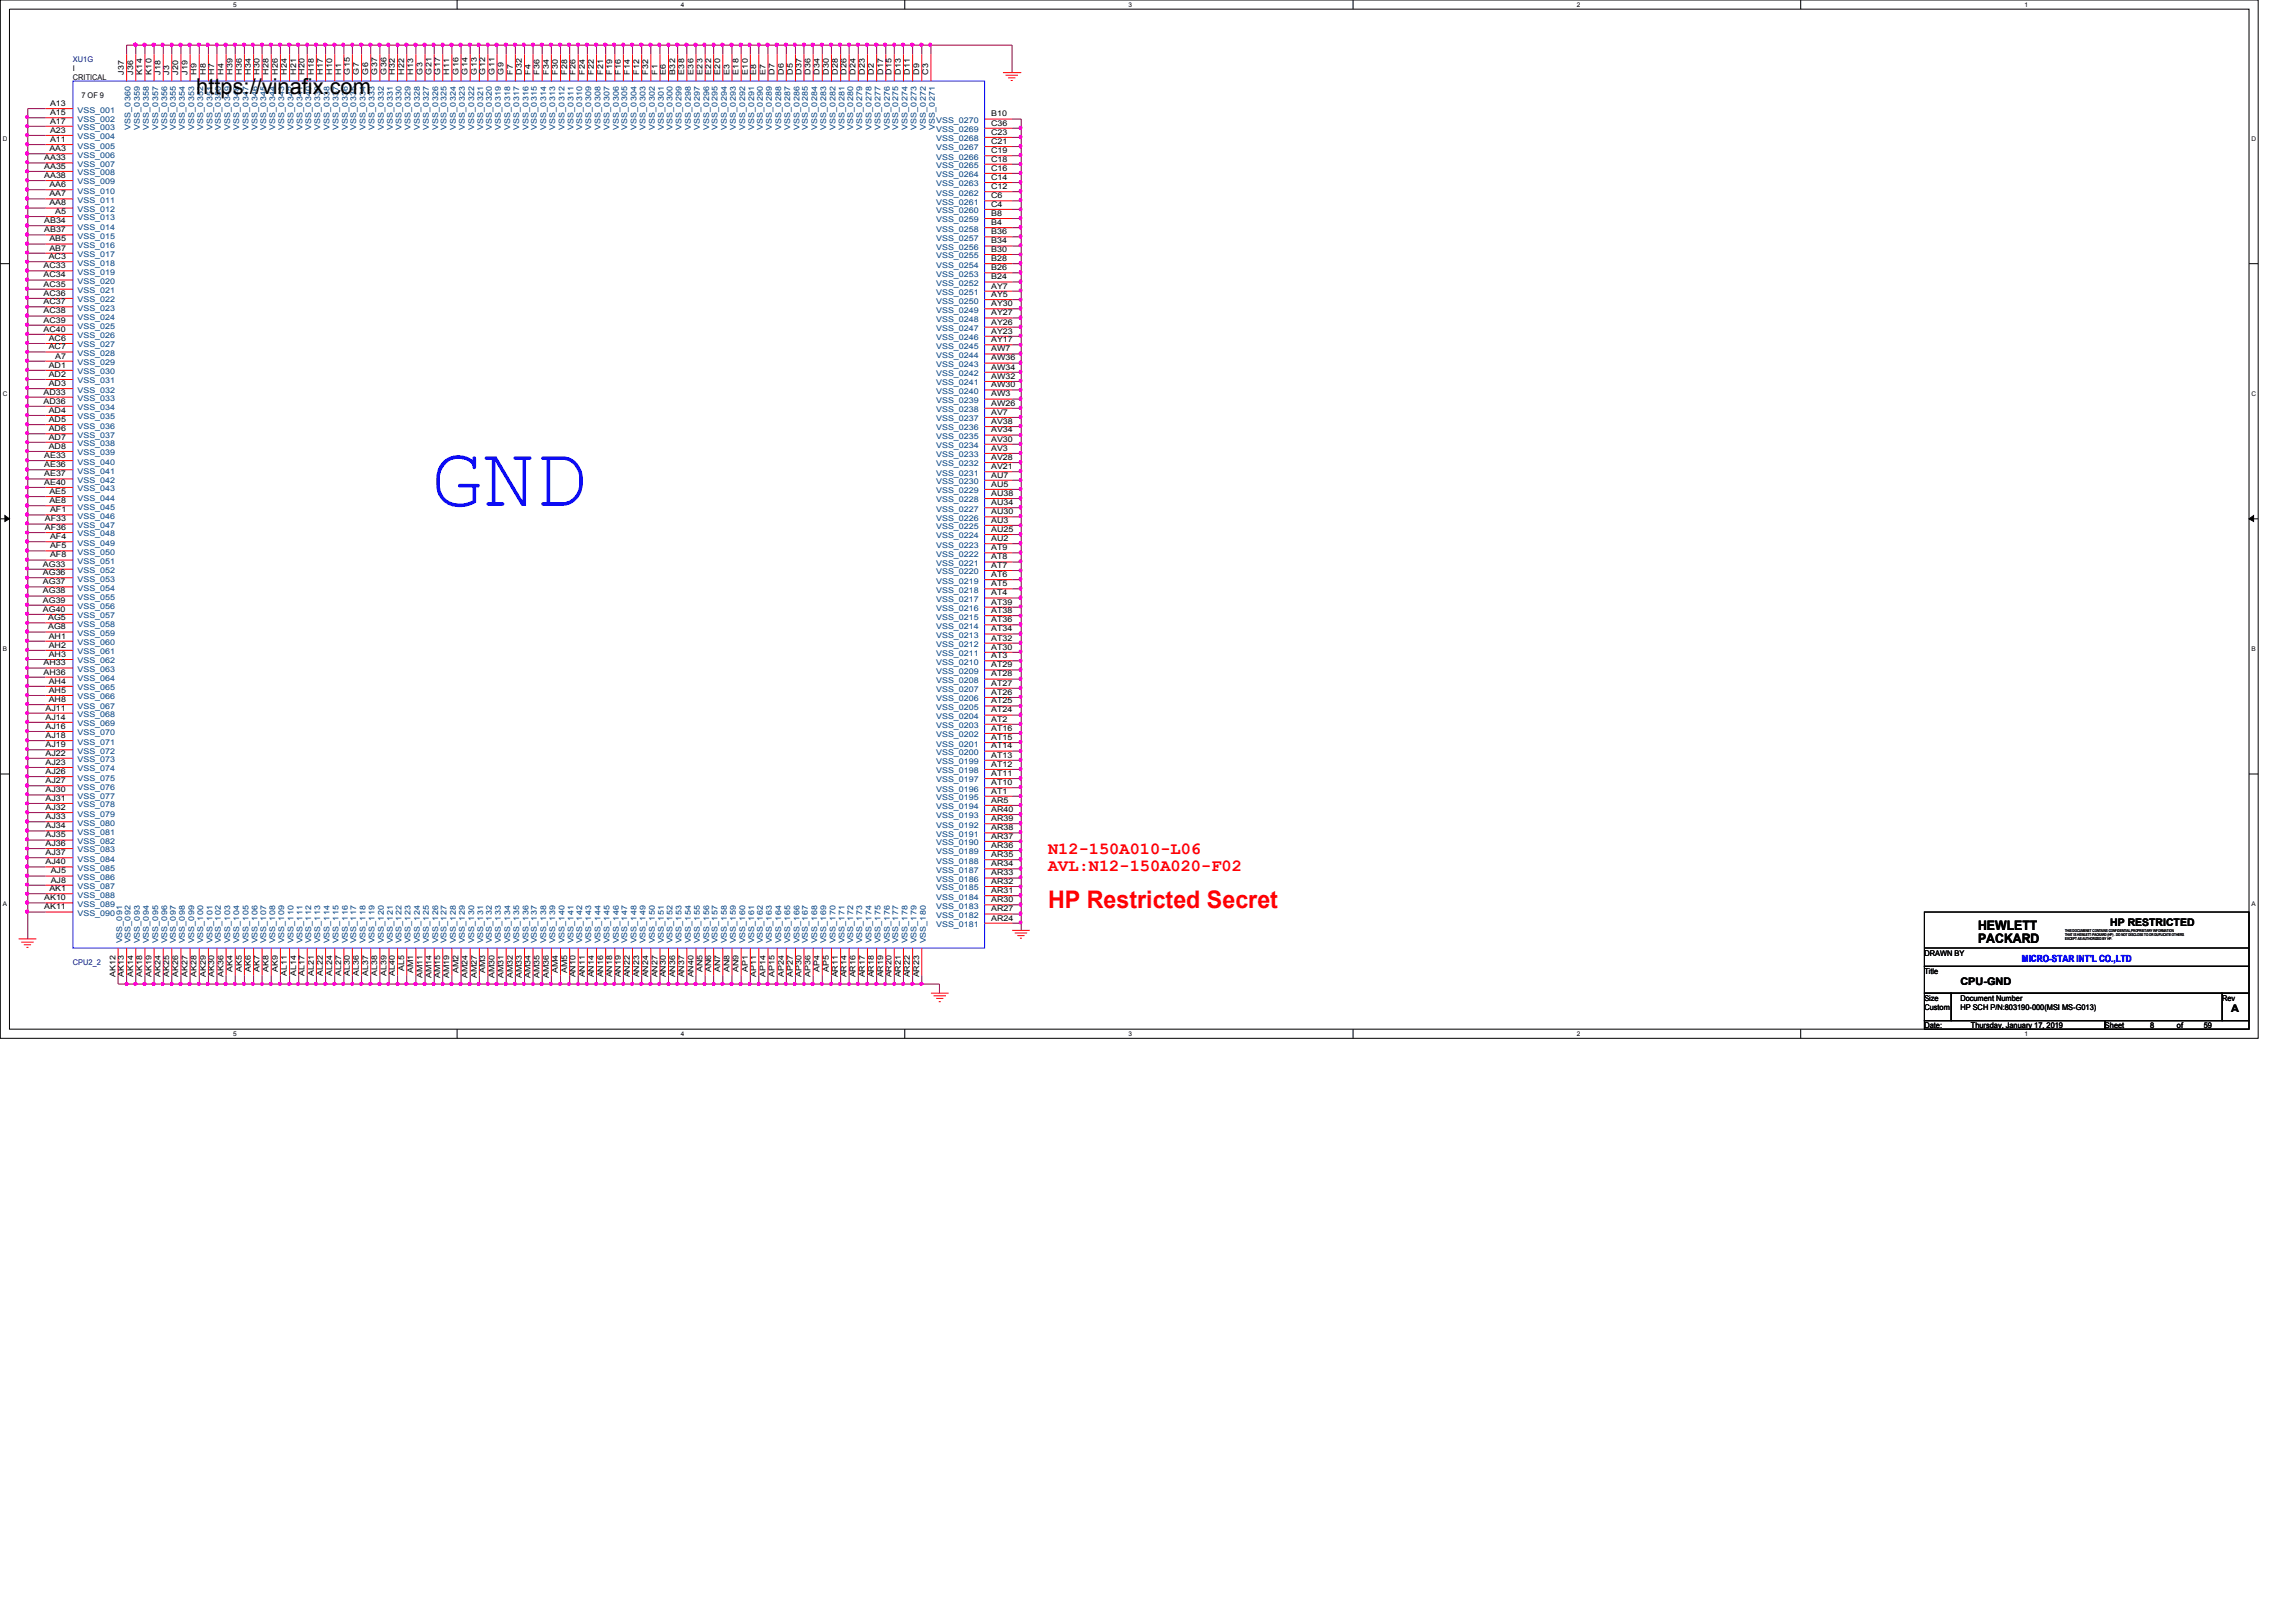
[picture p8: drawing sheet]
<svg xmlns="http://www.w3.org/2000/svg" width="297mm" height="210mm" viewBox="0 0 297 210" stroke-linecap="round" stroke-linejoin="round" font-family="sans-serif">
<defs><g id="words">
<text font-size="11.2" fill="#00f" x="55.7" y="65.4">GND</text>
<text font-size="3.1" fill="#f00" x="135.6" y="117.5">HP Restricted Secret</text>
<text font-size="2.8" x="25.4" y="12.1">https://vinafix.com</text>
<g font-size="2.2" fill="#f00">
<text x="135.6" y="110.6">N12-150A010-L06</text>
<text x="135.6" y="112.8">AVL:N12-150A020-F02</text>
</g>
<g font-size="1.7">
<text x="255.9" y="120.3">HEWLETT</text>
<text x="255.9" y="122.1">PACKARD</text>
</g>
<g font-size="1.4">
<text x="273" y="119.8">HP RESTRICTED</text>
<text x="253.6" y="127.5">CPU-GND</text>
<text x="288.7" y="131">A</text>
</g>
<text font-size="1.3" fill="#00f" x="261.6" y="124.5">MICRO-STAR INT'L CO.,LTD</text>
<g font-size="1" fill="#000080">
<text x="9.4" y="8">XU1G</text>
<text x="9.4" y="124.9">CPU2_2</text>
</g>
<g font-size="1">
<text x="9.4" y="9.2">I</text>
<text x="9.4" y="10.4">CRITICAL</text>
<text x="16" y="9.7" transform="rotate(-90 16 9.7)">J37</text>
<text x="17.2" y="9.7" transform="rotate(-90 17.2 9.7)">J36</text>
<text x="18.4" y="9.7" transform="rotate(-90 18.4 9.7)">K14</text>
<text x="19.6" y="9.7" transform="rotate(-90 19.6 9.7)">K10</text>
<text x="20.8" y="9.7" transform="rotate(-90 20.8 9.7)">J18</text>
<text x="21.9" y="9.7" transform="rotate(-90 21.9 9.7)">J3</text>
<text x="23.1" y="9.7" transform="rotate(-90 23.1 9.7)">J20</text>
<text x="24.3" y="9.7" transform="rotate(-90 24.3 9.7)">J19</text>
<text x="25.4" y="9.7" transform="rotate(-90 25.4 9.7)">H9</text>
<text x="26.6" y="9.7" transform="rotate(-90 26.6 9.7)">H8</text>
<text x="27.7" y="9.7" transform="rotate(-90 27.7 9.7)">H7</text>
<text x="28.9" y="9.7" transform="rotate(-90 28.9 9.7)">H4</text>
<text x="30.1" y="9.7" transform="rotate(-90 30.1 9.7)">H39</text>
<text x="31.3" y="9.7" transform="rotate(-90 31.3 9.7)">H36</text>
<text x="32.5" y="9.7" transform="rotate(-90 32.5 9.7)">H34</text>
<text x="33.6" y="9.7" transform="rotate(-90 33.6 9.7)">H30</text>
<text x="34.8" y="9.7" transform="rotate(-90 34.8 9.7)">H28</text>
<text x="35.9" y="9.7" transform="rotate(-90 35.9 9.7)">H26</text>
<text x="37.1" y="9.7" transform="rotate(-90 37.1 9.7)">H24</text>
<text x="38.3" y="9.7" transform="rotate(-90 38.3 9.7)">H21</text>
<text x="39.4" y="9.7" transform="rotate(-90 39.4 9.7)">H20</text>
<text x="40.6" y="9.7" transform="rotate(-90 40.6 9.7)">H18</text>
<text x="41.8" y="9.7" transform="rotate(-90 41.8 9.7)">H17</text>
<text x="43" y="9.7" transform="rotate(-90 43 9.7)">H10</text>
<text x="44.2" y="9.7" transform="rotate(-90 44.2 9.7)">H1</text>
<text x="45.3" y="9.7" transform="rotate(-90 45.3 9.7)">G15</text>
<text x="46.4" y="9.7" transform="rotate(-90 46.4 9.7)">G7</text>
<text x="47.6" y="9.7" transform="rotate(-90 47.6 9.7)">G6</text>
<text x="48.8" y="9.7" transform="rotate(-90 48.8 9.7)">G37</text>
<text x="50" y="9.7" transform="rotate(-90 50 9.7)">G36</text>
<text x="51.1" y="9.7" transform="rotate(-90 51.1 9.7)">H32</text>
<text x="52.3" y="9.7" transform="rotate(-90 52.3 9.7)">H22</text>
<text x="53.5" y="9.7" transform="rotate(-90 53.5 9.7)">H13</text>
<text x="54.6" y="9.7" transform="rotate(-90 54.6 9.7)">G3</text>
<text x="55.8" y="9.7" transform="rotate(-90 55.8 9.7)">G21</text>
<text x="56.9" y="9.7" transform="rotate(-90 56.9 9.7)">G17</text>
<text x="58.1" y="9.7" transform="rotate(-90 58.1 9.7)">H11</text>
<text x="59.3" y="9.7" transform="rotate(-90 59.3 9.7)">G16</text>
<text x="60.5" y="9.7" transform="rotate(-90 60.5 9.7)">G14</text>
<text x="61.7" y="9.7" transform="rotate(-90 61.7 9.7)">G13</text>
<text x="62.8" y="9.7" transform="rotate(-90 62.8 9.7)">G12</text>
<text x="64" y="9.7" transform="rotate(-90 64 9.7)">G11</text>
<text x="65.1" y="9.7" transform="rotate(-90 65.1 9.7)">G9</text>
<text x="66.3" y="9.7" transform="rotate(-90 66.3 9.7)">F7</text>
<text x="67.5" y="9.7" transform="rotate(-90 67.5 9.7)">D32</text>
<text x="68.6" y="9.7" transform="rotate(-90 68.6 9.7)">F4</text>
<text x="69.8" y="9.7" transform="rotate(-90 69.8 9.7)">F36</text>
<text x="71" y="9.7" transform="rotate(-90 71 9.7)">F34</text>
<text x="72.2" y="9.7" transform="rotate(-90 72.2 9.7)">F30</text>
<text x="73.4" y="9.7" transform="rotate(-90 73.4 9.7)">F28</text>
<text x="74.5" y="9.7" transform="rotate(-90 74.5 9.7)">F26</text>
<text x="75.6" y="9.7" transform="rotate(-90 75.6 9.7)">F24</text>
<text x="76.8" y="9.7" transform="rotate(-90 76.8 9.7)">F22</text>
<text x="78" y="9.7" transform="rotate(-90 78 9.7)">F21</text>
<text x="79.2" y="9.7" transform="rotate(-90 79.2 9.7)">F19</text>
<text x="80.3" y="9.7" transform="rotate(-90 80.3 9.7)">F16</text>
<text x="81.5" y="9.7" transform="rotate(-90 81.5 9.7)">F14</text>
<text x="82.7" y="9.7" transform="rotate(-90 82.7 9.7)">F12</text>
<text x="83.9" y="9.7" transform="rotate(-90 83.9 9.7)">F32</text>
<text x="85" y="9.7" transform="rotate(-90 85 9.7)">F1</text>
<text x="86.1" y="9.7" transform="rotate(-90 86.1 9.7)">E6</text>
<text x="87.3" y="9.7" transform="rotate(-90 87.3 9.7)">B32</text>
<text x="88.5" y="9.7" transform="rotate(-90 88.5 9.7)">E38</text>
<text x="89.7" y="9.7" transform="rotate(-90 89.7 9.7)">E36</text>
<text x="90.9" y="9.7" transform="rotate(-90 90.9 9.7)">E23</text>
<text x="92" y="9.7" transform="rotate(-90 92 9.7)">E22</text>
<text x="93.2" y="9.7" transform="rotate(-90 93.2 9.7)">E20</text>
<text x="94.4" y="9.7" transform="rotate(-90 94.4 9.7)">E3</text>
<text x="95.5" y="9.7" transform="rotate(-90 95.5 9.7)">E18</text>
<text x="96.7" y="9.7" transform="rotate(-90 96.7 9.7)">E10</text>
<text x="97.8" y="9.7" transform="rotate(-90 97.8 9.7)">E8</text>
<text x="99" y="9.7" transform="rotate(-90 99 9.7)">E7</text>
<text x="100.2" y="9.7" transform="rotate(-90 100.2 9.7)">D7</text>
<text x="101.4" y="9.7" transform="rotate(-90 101.4 9.7)">D6</text>
<text x="102.6" y="9.7" transform="rotate(-90 102.6 9.7)">D5</text>
<text x="103.7" y="9.7" transform="rotate(-90 103.7 9.7)">D37</text>
<text x="104.9" y="9.7" transform="rotate(-90 104.9 9.7)">D36</text>
<text x="106" y="9.7" transform="rotate(-90 106 9.7)">D34</text>
<text x="107.2" y="9.7" transform="rotate(-90 107.2 9.7)">D30</text>
<text x="108.4" y="9.7" transform="rotate(-90 108.4 9.7)">D28</text>
<text x="109.5" y="9.7" transform="rotate(-90 109.5 9.7)">D26</text>
<text x="110.7" y="9.7" transform="rotate(-90 110.7 9.7)">D24</text>
<text x="111.9" y="9.7" transform="rotate(-90 111.9 9.7)">D23</text>
<text x="113.1" y="9.7" transform="rotate(-90 113.1 9.7)">D2</text>
<text x="114.3" y="9.7" transform="rotate(-90 114.3 9.7)">D17</text>
<text x="115.4" y="9.7" transform="rotate(-90 115.4 9.7)">D15</text>
<text x="116.5" y="9.7" transform="rotate(-90 116.5 9.7)">D13</text>
<text x="117.7" y="9.7" transform="rotate(-90 117.7 9.7)">D11</text>
<text x="118.9" y="9.7" transform="rotate(-90 118.9 9.7)">D9</text>
<text x="120.1" y="9.7" transform="rotate(-90 120.1 9.7)">C3</text>
<text x="6.5" y="13.7">A13</text>
<text x="6.5" y="14.9">A15</text>
<text x="6.5" y="16">A17</text>
<text x="6.5" y="17.2">A23</text>
<text x="10.5" y="12.7">7 OF 9</text>
<text x="128.2" y="15.1">B10</text>
<text x="128.2" y="16.3">C36</text>
<text x="128.2" y="17.4">C23</text>
<text x="5.7" y="20.7">AA33</text>
<text x="5.7" y="21.8">AA35</text>
<text x="5.7" y="23">AA38</text>
<text x="6.4" y="19.6">AA3</text>
<text x="6.5" y="18.4">A11</text>
<text x="128.2" y="18.6">C21</text>
<text x="128.2" y="19.8">C19</text>
<text x="128.2" y="20.9">C18</text>
<text x="128.2" y="22.1">C16</text>
<text x="128.2" y="23.3">C14</text>
<text x="5.7" y="28.9">AB34</text>
<text x="6.4" y="24.2">AA6</text>
<text x="6.4" y="25.4">AA7</text>
<text x="6.4" y="26.6">AA8</text>
<text x="7.2" y="27.7">A5</text>
<text x="128.2" y="24.5">C12</text>
<text x="128.2" y="25.7">C6</text>
<text x="128.2" y="26.8">C4</text>
<text x="128.2" y="27.9">B8</text>
<text x="128.2" y="29.1">B4</text>
<text x="5.6" y="34.7">AC33</text>
<text x="5.6" y="35.9">AC34</text>
<text x="5.7" y="30.1">AB37</text>
<text x="6.3" y="33.5">AC3</text>
<text x="6.4" y="31.2">AB5</text>
<text x="6.4" y="32.4">AB7</text>
<text x="128.2" y="30.3">B36</text>
<text x="128.2" y="31.5">B34</text>
<text x="128.2" y="32.6">B30</text>
<text x="128.2" y="33.8">B28</text>
<text x="128.2" y="35">B26</text>
<text x="5.6" y="37.1">AC35</text>
<text x="5.6" y="38.3">AC36</text>
<text x="5.6" y="39.4">AC37</text>
<text x="5.6" y="40.6">AC38</text>
<text x="5.6" y="41.7">AC39</text>
<text x="128.2" y="36.2">B24</text>
<text x="128.2" y="37.3">AY7</text>
<text x="128.2" y="38.4">AY5</text>
<text x="128.2" y="39.6">AY30</text>
<text x="128.2" y="40.8">AY27</text>
<text x="128.2" y="42">AY26</text>
<text x="5.6" y="42.9">AC40</text>
<text x="6.3" y="44.1">AC6</text>
<text x="6.3" y="45.2">AC7</text>
<text x="6.3" y="47.6">AD1</text>
<text x="7.2" y="46.4">A7</text>
<text x="128.2" y="43.2">AY23</text>
<text x="128.2" y="44.3">AY17</text>
<text x="128.2" y="45.5">AW7</text>
<text x="128.2" y="46.7">AW36</text>
<text x="128.2" y="47.8">AW34</text>
<text x="5.6" y="51.1">AD33</text>
<text x="5.6" y="52.2">AD36</text>
<text x="6.3" y="48.8">AD2</text>
<text x="6.3" y="50">AD3</text>
<text x="6.3" y="53.4">AD4</text>
<text x="128.2" y="50.1">AW30</text>
<text x="128.2" y="51.3">AW3</text>
<text x="128.2" y="52.5">AW26</text>
<text x="128.2" y="53.7">AV7</text>
<text x="128.2" y="49">AW32</text>
<text x="5.7" y="59.3">AE33</text>
<text x="6.3" y="54.6">AD5</text>
<text x="6.3" y="55.8">AD6</text>
<text x="6.3" y="56.9">AD7</text>
<text x="6.3" y="58.1">AD8</text>
<text x="128.2" y="54.9">AV38</text>
<text x="128.2" y="56">AV34</text>
<text x="128.2" y="57.2">AV30</text>
<text x="128.2" y="58.3">AV3</text>
<text x="128.2" y="59.5">AV28</text>
<text x="5.7" y="60.5">AE36</text>
<text x="5.7" y="61.6">AE37</text>
<text x="5.7" y="62.7">AE40</text>
<text x="6.4" y="63.9">AE5</text>
<text x="6.4" y="65.1">AE8</text>
<text x="128.2" y="60.7">AV21</text>
<text x="128.2" y="61.8">AU7</text>
<text x="128.2" y="63">AU5</text>
<text x="128.2" y="64.2">AU38</text>
<text x="128.2" y="65.4">AU34</text>
<text x="5.8" y="67.5">AF33</text>
<text x="5.8" y="68.6">AF36</text>
<text x="6.5" y="66.3">AF1</text>
<text x="6.5" y="69.8">AF4</text>
<text x="6.5" y="71">AF5</text>
<text x="128.2" y="66.5">AU30</text>
<text x="128.2" y="67.6">AU3</text>
<text x="128.2" y="68.8">AU25</text>
<text x="128.2" y="70">AU2</text>
<text x="128.2" y="71.2">AT9</text>
<text x="5.5" y="73.3">AG33</text>
<text x="5.5" y="74.4">AG36</text>
<text x="5.5" y="75.6">AG37</text>
<text x="5.5" y="76.8">AG38</text>
<text x="5.5" y="78">AG39</text>
<text x="6.5" y="72.1">AF8</text>
<text x="128.2" y="72.4">AT8</text>
<text x="128.2" y="73.5">AT7</text>
<text x="128.2" y="74.7">AT6</text>
<text x="128.2" y="75.9">AT5</text>
<text x="128.2" y="77">AT4</text>
<text x="5.5" y="79.2">AG40</text>
<text x="6.2" y="80.3">AG5</text>
<text x="6.2" y="81.4">AG8</text>
<text x="6.3" y="82.6">AH1</text>
<text x="6.3" y="83.8">AH2</text>
<text x="128.2" y="78.2">AT39</text>
<text x="128.2" y="79.3">AT38</text>
<text x="128.2" y="80.5">AT36</text>
<text x="128.2" y="81.7">AT34</text>
<text x="128.2" y="82.9">AT32</text>
<text x="5.6" y="87.3">AH36</text>
<text x="5.6" y="86.1">AH33</text>
<text x="6.3" y="85">AH3</text>
<text x="6.3" y="88.5">AH4</text>
<text x="6.3" y="89.7">AH5</text>
<text x="128.2" y="84.1">AT30</text>
<text x="128.2" y="85.2">AT3</text>
<text x="128.2" y="86.4">AT29</text>
<text x="128.2" y="87.5">AT28</text>
<text x="128.2" y="88.7">AT27</text>
<text x="128.2" y="89.9">AT26</text>
<text x="5.9" y="95.5">AJ18</text>
<text x="5.9" y="91.9">AJ11</text>
<text x="5.9" y="93.1">AJ14</text>
<text x="5.9" y="94.3">AJ16</text>
<text x="6.3" y="90.8">AH8</text>
<text x="128.2" y="91">AT25</text>
<text x="128.2" y="92.2">AT24</text>
<text x="128.2" y="93.4">AT2</text>
<text x="128.2" y="94.6">AT16</text>
<text x="128.2" y="95.8">AT15</text>
<text x="5.9" y="96.7">AJ19</text>
<text x="5.9" y="97.8">AJ22</text>
<text x="5.9" y="99">AJ23</text>
<text x="5.9" y="100.2">AJ26</text>
<text x="5.9" y="101.3">AJ27</text>
<text x="128.2" y="96.9">AT14</text>
<text x="128.2" y="98">AT13</text>
<text x="128.2" y="99.2">AT12</text>
<text x="128.2" y="100.4">AT11</text>
<text x="128.2" y="101.6">AT10</text>
<text x="5.9" y="102.5">AJ30</text>
<text x="5.9" y="103.6">AJ31</text>
<text x="5.9" y="104.8">AJ32</text>
<text x="5.9" y="106">AJ33</text>
<text x="5.9" y="107.2">AJ34</text>
<text x="128.2" y="102.7">AT1</text>
<text x="128.2" y="103.9">AR5</text>
<text x="128.2" y="105.1">AR40</text>
<text x="128.2" y="106.3">AR39</text>
<text x="128.2" y="107.4">AR38</text>
<text x="5.9" y="111.8">AJ40</text>
<text x="5.9" y="108.4">AJ35</text>
<text x="5.9" y="109.5">AJ36</text>
<text x="5.9" y="110.7">AJ37</text>
<text x="6.6" y="113">AJ5</text>
<text x="128.2" y="108.5">AR37</text>
<text x="128.2" y="109.7">AR36</text>
<text x="128.2" y="110.9">AR35</text>
<text x="128.2" y="112.1">AR34</text>
<text x="128.2" y="113.3">AR33</text>
<text x="5.7" y="116.5">AK10</text>
<text x="5.7" y="117.7">AK11</text>
<text x="6.4" y="115.3">AK1</text>
<text x="6.6" y="114.2">AJ8</text>
<text x="128.2" y="114.4">AR32</text>
<text x="128.2" y="115.6">AR31</text>
<text x="128.2" y="116.8">AR30</text>
<text x="128.2" y="117.9">AR27</text>
<text x="128.2" y="119.1">AR24</text>
<text x="30.1" y="125.7" transform="rotate(-90 30.1 125.7)">AK4</text>
<text x="31.3" y="125.7" transform="rotate(-90 31.3 125.7)">AK5</text>
<text x="32.5" y="125.7" transform="rotate(-90 32.5 125.7)">AK6</text>
<text x="33.6" y="125.7" transform="rotate(-90 33.6 125.7)">AK7</text>
<text x="34.8" y="125.7" transform="rotate(-90 34.8 125.7)">AK8</text>
<text x="35.9" y="125.7" transform="rotate(-90 35.9 125.7)">AK9</text>
<text x="52.3" y="125.6" transform="rotate(-90 52.3 125.6)">AL5</text>
<text x="53.5" y="125.9" transform="rotate(-90 53.5 125.9)">AM1</text>
<text x="59.3" y="125.9" transform="rotate(-90 59.3 125.9)">AM2</text>
<text x="62.8" y="125.9" transform="rotate(-90 62.8 125.9)">AM3</text>
<text x="72.2" y="125.9" transform="rotate(-90 72.2 125.9)">AM4</text>
<text x="73.4" y="125.9" transform="rotate(-90 73.4 125.9)">AM5</text>
<text x="90.9" y="125.8" transform="rotate(-90 90.9 125.8)">AN5</text>
<text x="92" y="125.8" transform="rotate(-90 92 125.8)">AN6</text>
<text x="93.2" y="125.8" transform="rotate(-90 93.2 125.8)">AN7</text>
<text x="94.4" y="125.8" transform="rotate(-90 94.4 125.8)">AN8</text>
<text x="95.5" y="125.8" transform="rotate(-90 95.5 125.8)">AN9</text>
<text x="96.7" y="125.7" transform="rotate(-90 96.7 125.7)">AP1</text>
<text x="106" y="125.7" transform="rotate(-90 106 125.7)">AP4</text>
<text x="107.2" y="125.7" transform="rotate(-90 107.2 125.7)">AP5</text>
<text x="249" y="123.7">DRAWN BY</text>
<text x="14.9" y="126.4" transform="rotate(-90 14.9 126.4)">AK12</text>
<text x="16" y="126.4" transform="rotate(-90 16 126.4)">AK13</text>
<text x="17.2" y="126.4" transform="rotate(-90 17.2 126.4)">AK14</text>
<text x="18.4" y="126.4" transform="rotate(-90 18.4 126.4)">AK18</text>
<text x="19.6" y="126.4" transform="rotate(-90 19.6 126.4)">AK19</text>
<text x="20.8" y="126.4" transform="rotate(-90 20.8 126.4)">AK24</text>
<text x="21.9" y="126.4" transform="rotate(-90 21.9 126.4)">AK25</text>
<text x="23.1" y="126.4" transform="rotate(-90 23.1 126.4)">AK26</text>
<text x="24.3" y="126.4" transform="rotate(-90 24.3 126.4)">AK27</text>
<text x="25.4" y="126.4" transform="rotate(-90 25.4 126.4)">AK28</text>
<text x="26.6" y="126.4" transform="rotate(-90 26.6 126.4)">AK29</text>
<text x="27.7" y="126.4" transform="rotate(-90 27.7 126.4)">AK30</text>
<text x="28.9" y="126.4" transform="rotate(-90 28.9 126.4)">AK36</text>
<text x="37.1" y="126.3" transform="rotate(-90 37.1 126.3)">AL11</text>
<text x="38.3" y="126.3" transform="rotate(-90 38.3 126.3)">AL14</text>
<text x="39.4" y="126.3" transform="rotate(-90 39.4 126.3)">AL17</text>
<text x="40.6" y="126.3" transform="rotate(-90 40.6 126.3)">AL21</text>
<text x="41.8" y="126.3" transform="rotate(-90 41.8 126.3)">AL22</text>
<text x="43" y="126.3" transform="rotate(-90 43 126.3)">AL24</text>
<text x="44.2" y="126.3" transform="rotate(-90 44.2 126.3)">AL27</text>
<text x="45.3" y="126.3" transform="rotate(-90 45.3 126.3)">AL30</text>
<text x="46.4" y="126.3" transform="rotate(-90 46.4 126.3)">AL36</text>
<text x="47.6" y="126.3" transform="rotate(-90 47.6 126.3)">AL37</text>
<text x="48.8" y="126.3" transform="rotate(-90 48.8 126.3)">AL38</text>
<text x="50" y="126.3" transform="rotate(-90 50 126.3)">AL39</text>
<text x="51.1" y="126.3" transform="rotate(-90 51.1 126.3)">AL40</text>
<text x="54.6" y="126.6" transform="rotate(-90 54.6 126.6)">AM11</text>
<text x="55.8" y="126.6" transform="rotate(-90 55.8 126.6)">AM14</text>
<text x="56.9" y="126.6" transform="rotate(-90 56.9 126.6)">AM15</text>
<text x="58.1" y="126.6" transform="rotate(-90 58.1 126.6)">AM19</text>
<text x="60.5" y="126.6" transform="rotate(-90 60.5 126.6)">AM24</text>
<text x="61.7" y="126.6" transform="rotate(-90 61.7 126.6)">AM27</text>
<text x="64" y="126.6" transform="rotate(-90 64 126.6)">AM30</text>
<text x="65.1" y="126.6" transform="rotate(-90 65.1 126.6)">AM31</text>
<text x="66.3" y="126.6" transform="rotate(-90 66.3 126.6)">AM32</text>
<text x="67.5" y="126.6" transform="rotate(-90 67.5 126.6)">AM33</text>
<text x="68.6" y="126.6" transform="rotate(-90 68.6 126.6)">AM34</text>
<text x="69.8" y="126.6" transform="rotate(-90 69.8 126.6)">AM35</text>
<text x="71" y="126.6" transform="rotate(-90 71 126.6)">AM36</text>
<text x="74.5" y="126.5" transform="rotate(-90 74.5 126.5)">AN10</text>
<text x="75.6" y="126.5" transform="rotate(-90 75.6 126.5)">AN11</text>
<text x="76.8" y="126.5" transform="rotate(-90 76.8 126.5)">AN14</text>
<text x="78" y="126.5" transform="rotate(-90 78 126.5)">AN16</text>
<text x="79.2" y="126.5" transform="rotate(-90 79.2 126.5)">AN18</text>
<text x="80.3" y="126.5" transform="rotate(-90 80.3 126.5)">AN19</text>
<text x="81.5" y="126.5" transform="rotate(-90 81.5 126.5)">AN22</text>
<text x="82.7" y="126.5" transform="rotate(-90 82.7 126.5)">AN23</text>
<text x="83.9" y="126.5" transform="rotate(-90 83.9 126.5)">AN24</text>
<text x="85" y="126.5" transform="rotate(-90 85 126.5)">AN27</text>
<text x="86.1" y="126.5" transform="rotate(-90 86.1 126.5)">AN30</text>
<text x="87.3" y="126.5" transform="rotate(-90 87.3 126.5)">AN36</text>
<text x="88.5" y="126.5" transform="rotate(-90 88.5 126.5)">AN37</text>
<text x="89.7" y="126.5" transform="rotate(-90 89.7 126.5)">AN40</text>
<text x="97.8" y="126.4" transform="rotate(-90 97.8 126.4)">AP11</text>
<text x="99" y="126.4" transform="rotate(-90 99 126.4)">AP14</text>
<text x="100.2" y="126.4" transform="rotate(-90 100.2 126.4)">AP15</text>
<text x="101.4" y="126.4" transform="rotate(-90 101.4 126.4)">AP24</text>
<text x="102.6" y="126.4" transform="rotate(-90 102.6 126.4)">AP27</text>
<text x="103.7" y="126.4" transform="rotate(-90 103.7 126.4)">AP30</text>
<text x="104.9" y="126.4" transform="rotate(-90 104.9 126.4)">AP36</text>
<text x="108.4" y="126.5" transform="rotate(-90 108.4 126.5)">AR11</text>
<text x="109.5" y="126.5" transform="rotate(-90 109.5 126.5)">AR14</text>
<text x="110.7" y="126.5" transform="rotate(-90 110.7 126.5)">AR16</text>
<text x="111.9" y="126.5" transform="rotate(-90 111.9 126.5)">AR17</text>
<text x="113.1" y="126.5" transform="rotate(-90 113.1 126.5)">AR18</text>
<text x="114.3" y="126.5" transform="rotate(-90 114.3 126.5)">AR19</text>
<text x="115.4" y="126.5" transform="rotate(-90 115.4 126.5)">AR20</text>
<text x="116.5" y="126.5" transform="rotate(-90 116.5 126.5)">AR21</text>
<text x="117.7" y="126.5" transform="rotate(-90 117.7 126.5)">AR22</text>
<text x="118.9" y="126.5" transform="rotate(-90 118.9 126.5)">AR23</text>
<text x="249" y="126.1">Title</text>
<text x="249" y="129.5">Size</text>
<text x="249" y="130.7">Custom</text>
<text x="253.6" y="130.7">HP SCH P/N:803190-000(MSI MS-G013)</text>
<text x="253.6" y="129.5">Document Number</text>
<text x="287.5" y="129.5">Rev</text>
<text x="249" y="133.1">Date:</text>
<text x="255" y="133.1">Thursday, January 17, 2019</text>
<text x="272.3" y="133.1">Sheet</text>
<text x="278.2" y="133.1">8</text>
<text x="281.6" y="133.1">of</text>
<text x="285.1" y="133.1">59</text>
</g>
<g font-size="1" fill="#004080">
<text x="10" y="14.6">VSS_001</text>
<text x="10" y="15.7">VSS_002</text>
<text x="10" y="16.8">VSS_003</text>
<text x="16.9" y="16.8" transform="rotate(-90 16.9 16.8)">VSS_0360</text>
<text x="18.1" y="16.8" transform="rotate(-90 18.1 16.8)">VSS_0359</text>
<text x="19.3" y="16.8" transform="rotate(-90 19.3 16.8)">VSS_0358</text>
<text x="20.4" y="16.8" transform="rotate(-90 20.4 16.8)">VSS_0357</text>
<text x="21.6" y="16.8" transform="rotate(-90 21.6 16.8)">VSS_0356</text>
<text x="22.7" y="16.8" transform="rotate(-90 22.7 16.8)">VSS_0355</text>
<text x="23.9" y="16.8" transform="rotate(-90 23.9 16.8)">VSS_0354</text>
<text x="25.1" y="16.8" transform="rotate(-90 25.1 16.8)">VSS_0353</text>
<text x="26.3" y="16.8" transform="rotate(-90 26.3 16.8)">VSS_0352</text>
<text x="27.5" y="16.8" transform="rotate(-90 27.5 16.8)">VSS_0351</text>
<text x="28.6" y="16.8" transform="rotate(-90 28.6 16.8)">VSS_0350</text>
<text x="29.8" y="16.8" transform="rotate(-90 29.8 16.8)">VSS_0349</text>
<text x="30.9" y="16.8" transform="rotate(-90 30.9 16.8)">VSS_0348</text>
<text x="32.1" y="16.8" transform="rotate(-90 32.1 16.8)">VSS_0347</text>
<text x="33.3" y="16.8" transform="rotate(-90 33.3 16.8)">VSS_0346</text>
<text x="34.4" y="16.8" transform="rotate(-90 34.4 16.8)">VSS_0345</text>
<text x="35.6" y="16.8" transform="rotate(-90 35.6 16.8)">VSS_0344</text>
<text x="36.8" y="16.8" transform="rotate(-90 36.8 16.8)">VSS_0343</text>
<text x="38" y="16.8" transform="rotate(-90 38 16.8)">VSS_0342</text>
<text x="39.2" y="16.8" transform="rotate(-90 39.2 16.8)">VSS_0341</text>
<text x="40.3" y="16.8" transform="rotate(-90 40.3 16.8)">VSS_0340</text>
<text x="41.4" y="16.8" transform="rotate(-90 41.4 16.8)">VSS_0339</text>
<text x="42.6" y="16.8" transform="rotate(-90 42.6 16.8)">VSS_0338</text>
<text x="43.8" y="16.8" transform="rotate(-90 43.8 16.8)">VSS_0337</text>
<text x="45" y="16.8" transform="rotate(-90 45 16.8)">VSS_0336</text>
<text x="46.1" y="16.8" transform="rotate(-90 46.1 16.8)">VSS_0335</text>
<text x="47.3" y="16.8" transform="rotate(-90 47.3 16.8)">VSS_0334</text>
<text x="48.5" y="16.8" transform="rotate(-90 48.5 16.8)">VSS_0333</text>
<text x="49.7" y="16.8" transform="rotate(-90 49.7 16.8)">VSS_0332</text>
<text x="50.8" y="16.8" transform="rotate(-90 50.8 16.8)">VSS_0331</text>
<text x="51.9" y="16.8" transform="rotate(-90 51.9 16.8)">VSS_0330</text>
<text x="53.1" y="16.8" transform="rotate(-90 53.1 16.8)">VSS_0329</text>
<text x="54.3" y="16.8" transform="rotate(-90 54.3 16.8)">VSS_0328</text>
<text x="55.5" y="16.8" transform="rotate(-90 55.5 16.8)">VSS_0327</text>
<text x="56.7" y="16.8" transform="rotate(-90 56.7 16.8)">VSS_0326</text>
<text x="57.8" y="16.8" transform="rotate(-90 57.8 16.8)">VSS_0325</text>
<text x="59" y="16.8" transform="rotate(-90 59 16.8)">VSS_0324</text>
<text x="60.2" y="16.8" transform="rotate(-90 60.2 16.8)">VSS_0323</text>
<text x="61.3" y="16.8" transform="rotate(-90 61.3 16.8)">VSS_0322</text>
<text x="62.5" y="16.8" transform="rotate(-90 62.5 16.8)">VSS_0321</text>
<text x="63.6" y="16.8" transform="rotate(-90 63.6 16.8)">VSS_0320</text>
<text x="64.8" y="16.8" transform="rotate(-90 64.8 16.8)">VSS_0319</text>
<text x="66" y="16.8" transform="rotate(-90 66 16.8)">VSS_0318</text>
<text x="67.2" y="16.8" transform="rotate(-90 67.2 16.8)">VSS_0317</text>
<text x="68.4" y="16.8" transform="rotate(-90 68.4 16.8)">VSS_0316</text>
<text x="69.5" y="16.8" transform="rotate(-90 69.5 16.8)">VSS_0315</text>
<text x="70.7" y="16.8" transform="rotate(-90 70.7 16.8)">VSS_0314</text>
<text x="71.8" y="16.8" transform="rotate(-90 71.8 16.8)">VSS_0313</text>
<text x="73" y="16.8" transform="rotate(-90 73 16.8)">VSS_0312</text>
<text x="74.2" y="16.8" transform="rotate(-90 74.2 16.8)">VSS_0311</text>
<text x="75.3" y="16.8" transform="rotate(-90 75.3 16.8)">VSS_0310</text>
<text x="76.5" y="16.8" transform="rotate(-90 76.5 16.8)">VSS_0309</text>
<text x="77.7" y="16.8" transform="rotate(-90 77.7 16.8)">VSS_0308</text>
<text x="78.9" y="16.8" transform="rotate(-90 78.9 16.8)">VSS_0307</text>
<text x="80" y="16.8" transform="rotate(-90 80 16.8)">VSS_0306</text>
<text x="81.1" y="16.8" transform="rotate(-90 81.1 16.8)">VSS_0305</text>
<text x="82.3" y="16.8" transform="rotate(-90 82.3 16.8)">VSS_0304</text>
<text x="83.5" y="16.8" transform="rotate(-90 83.5 16.8)">VSS_0303</text>
<text x="84.7" y="16.8" transform="rotate(-90 84.7 16.8)">VSS_0302</text>
<text x="85.9" y="16.8" transform="rotate(-90 85.9 16.8)">VSS_0301</text>
<text x="87" y="16.8" transform="rotate(-90 87 16.8)">VSS_0300</text>
<text x="88.2" y="16.8" transform="rotate(-90 88.2 16.8)">VSS_0299</text>
<text x="89.4" y="16.8" transform="rotate(-90 89.4 16.8)">VSS_0298</text>
<text x="90.5" y="16.8" transform="rotate(-90 90.5 16.8)">VSS_0297</text>
<text x="91.7" y="16.8" transform="rotate(-90 91.7 16.8)">VSS_0296</text>
<text x="92.8" y="16.8" transform="rotate(-90 92.8 16.8)">VSS_0295</text>
<text x="94" y="16.8" transform="rotate(-90 94 16.8)">VSS_0294</text>
<text x="95.2" y="16.8" transform="rotate(-90 95.2 16.8)">VSS_0293</text>
<text x="96.4" y="16.8" transform="rotate(-90 96.4 16.8)">VSS_0292</text>
<text x="97.6" y="16.8" transform="rotate(-90 97.6 16.8)">VSS_0291</text>
<text x="98.7" y="16.8" transform="rotate(-90 98.7 16.8)">VSS_0290</text>
<text x="99.9" y="16.8" transform="rotate(-90 99.9 16.8)">VSS_0289</text>
<text x="101" y="16.8" transform="rotate(-90 101 16.8)">VSS_0288</text>
<text x="102.2" y="16.8" transform="rotate(-90 102.2 16.8)">VSS_0287</text>
<text x="103.4" y="16.8" transform="rotate(-90 103.4 16.8)">VSS_0286</text>
<text x="104.5" y="16.8" transform="rotate(-90 104.5 16.8)">VSS_0285</text>
<text x="105.7" y="16.8" transform="rotate(-90 105.7 16.8)">VSS_0284</text>
<text x="106.9" y="16.8" transform="rotate(-90 106.9 16.8)">VSS_0283</text>
<text x="108.1" y="16.8" transform="rotate(-90 108.1 16.8)">VSS_0282</text>
<text x="109.3" y="16.8" transform="rotate(-90 109.3 16.8)">VSS_0281</text>
<text x="110.4" y="16.8" transform="rotate(-90 110.4 16.8)">VSS_0280</text>
<text x="111.5" y="16.8" transform="rotate(-90 111.5 16.8)">VSS_0279</text>
<text x="112.7" y="16.8" transform="rotate(-90 112.7 16.8)">VSS_0278</text>
<text x="113.9" y="16.8" transform="rotate(-90 113.9 16.8)">VSS_0277</text>
<text x="115.1" y="16.8" transform="rotate(-90 115.1 16.8)">VSS_0276</text>
<text x="116.2" y="16.8" transform="rotate(-90 116.2 16.8)">VSS_0275</text>
<text x="117.4" y="16.8" transform="rotate(-90 117.4 16.8)">VSS_0274</text>
<text x="118.6" y="16.8" transform="rotate(-90 118.6 16.8)">VSS_0273</text>
<text x="119.8" y="16.8" transform="rotate(-90 119.8 16.8)">VSS_0272</text>
<text x="120.9" y="16.8" transform="rotate(-90 120.9 16.8)">VSS_0271</text>
<text x="121.1" y="15.9">VSS_0270</text>
<text x="121.1" y="17.1">VSS_0269</text>
<text x="10" y="18">VSS_004</text>
<text x="10" y="19.2">VSS_005</text>
<text x="10" y="20.4">VSS_006</text>
<text x="10" y="21.6">VSS_007</text>
<text x="10" y="22.7">VSS_008</text>
<text x="10" y="23.9">VSS_009</text>
<text x="121.1" y="18.3">VSS_0268</text>
<text x="121.1" y="19.5">VSS_0267</text>
<text x="121.1" y="20.7">VSS_0266</text>
<text x="121.1" y="21.8">VSS_0265</text>
<text x="121.1" y="22.9">VSS_0264</text>
<text x="10" y="25.1">VSS_010</text>
<text x="10" y="26.2">VSS_011</text>
<text x="10" y="27.4">VSS_012</text>
<text x="10" y="28.5">VSS_013</text>
<text x="10" y="29.7">VSS_014</text>
<text x="121.1" y="24.1">VSS_0263</text>
<text x="121.1" y="25.3">VSS_0262</text>
<text x="121.1" y="26.5">VSS_0261</text>
<text x="121.1" y="27.6">VSS_0260</text>
<text x="121.1" y="28.8">VSS_0259</text>
<text x="121.1" y="30">VSS_0258</text>
<text x="10" y="30.9">VSS_015</text>
<text x="10" y="32.1">VSS_016</text>
<text x="10" y="33.3">VSS_017</text>
<text x="10" y="34.4">VSS_018</text>
<text x="10" y="35.6">VSS_019</text>
<text x="121.1" y="31.2">VSS_0257</text>
<text x="121.1" y="32.3">VSS_0256</text>
<text x="121.1" y="33.4">VSS_0255</text>
<text x="121.1" y="34.6">VSS_0254</text>
<text x="121.1" y="35.8">VSS_0253</text>
<text x="10" y="36.7">VSS_020</text>
<text x="10" y="37.9">VSS_021</text>
<text x="10" y="39.1">VSS_022</text>
<text x="10" y="40.2">VSS_023</text>
<text x="10" y="41.4">VSS_024</text>
<text x="121.1" y="37">VSS_0252</text>
<text x="121.1" y="38.2">VSS_0251</text>
<text x="121.1" y="39.3">VSS_0250</text>
<text x="121.1" y="40.5">VSS_0249</text>
<text x="121.1" y="41.7">VSS_0248</text>
<text x="10" y="42.6">VSS_025</text>
<text x="10" y="43.8">VSS_026</text>
<text x="10" y="45">VSS_027</text>
<text x="10" y="46.1">VSS_028</text>
<text x="10" y="47.2">VSS_029</text>
<text x="121.1" y="42.8">VSS_0247</text>
<text x="121.1" y="44">VSS_0246</text>
<text x="121.1" y="45.1">VSS_0245</text>
<text x="121.1" y="46.3">VSS_0244</text>
<text x="121.1" y="47.5">VSS_0243</text>
<text x="10" y="48.4">VSS_030</text>
<text x="10" y="49.6">VSS_031</text>
<text x="10" y="50.8">VSS_032</text>
<text x="10" y="51.9">VSS_033</text>
<text x="10" y="53.1">VSS_034</text>
<text x="121.1" y="51">VSS_0240</text>
<text x="121.1" y="52.2">VSS_0239</text>
<text x="121.1" y="53.3">VSS_0238</text>
<text x="121.1" y="48.7">VSS_0242</text>
<text x="121.1" y="49.9">VSS_0241</text>
<text x="10" y="54.3">VSS_035</text>
<text x="10" y="55.5">VSS_036</text>
<text x="10" y="56.6">VSS_037</text>
<text x="10" y="57.7">VSS_038</text>
<text x="10" y="58.9">VSS_039</text>
<text x="121.1" y="54.5">VSS_0237</text>
<text x="121.1" y="55.7">VSS_0236</text>
<text x="121.1" y="56.8">VSS_0235</text>
<text x="121.1" y="58">VSS_0234</text>
<text x="121.1" y="59.2">VSS_0233</text>
<text x="10" y="60.1">VSS_040</text>
<text x="10" y="61.3">VSS_041</text>
<text x="10" y="62.5">VSS_042</text>
<text x="10" y="63.6">VSS_043</text>
<text x="10" y="64.8">VSS_044</text>
<text x="10" y="66">VSS_045</text>
<text x="121.1" y="60.4">VSS_0232</text>
<text x="121.1" y="61.6">VSS_0231</text>
<text x="121.1" y="62.7">VSS_0230</text>
<text x="121.1" y="63.8">VSS_0229</text>
<text x="121.1" y="65">VSS_0228</text>
<text x="10" y="67.1">VSS_046</text>
<text x="10" y="68.3">VSS_047</text>
<text x="10" y="69.4">VSS_048</text>
<text x="10" y="70.6">VSS_049</text>
<text x="10" y="71.8">VSS_050</text>
<text x="121.1" y="66.2">VSS_0227</text>
<text x="121.1" y="67.4">VSS_0226</text>
<text x="121.1" y="68.5">VSS_0225</text>
<text x="121.1" y="69.7">VSS_0224</text>
<text x="121.1" y="70.9">VSS_0223</text>
<text x="10" y="73">VSS_051</text>
<text x="10" y="74.2">VSS_052</text>
<text x="10" y="75.3">VSS_053</text>
<text x="10" y="76.5">VSS_054</text>
<text x="10" y="77.6">VSS_055</text>
<text x="121.1" y="72.1">VSS_0222</text>
<text x="121.1" y="73.2">VSS_0221</text>
<text x="121.1" y="74.3">VSS_0220</text>
<text x="121.1" y="75.5">VSS_0219</text>
<text x="121.1" y="76.7">VSS_0218</text>
<text x="121.1" y="77.9">VSS_0217</text>
<text x="10" y="78.8">VSS_056</text>
<text x="10" y="80">VSS_057</text>
<text x="10" y="81.1">VSS_058</text>
<text x="10" y="82.3">VSS_059</text>
<text x="10" y="83.5">VSS_060</text>
<text x="121.1" y="79.1">VSS_0216</text>
<text x="121.1" y="80.2">VSS_0215</text>
<text x="121.1" y="81.4">VSS_0214</text>
<text x="121.1" y="82.6">VSS_0213</text>
<text x="121.1" y="83.7">VSS_0212</text>
<text x="10" y="88.1">VSS_064</text>
<text x="10" y="84.7">VSS_061</text>
<text x="10" y="85.9">VSS_062</text>
<text x="10" y="87">VSS_063</text>
<text x="10" y="89.3">VSS_065</text>
<text x="121.1" y="84.9">VSS_0211</text>
<text x="121.1" y="86">VSS_0210</text>
<text x="121.1" y="87.2">VSS_0209</text>
<text x="121.1" y="88.4">VSS_0208</text>
<text x="121.1" y="89.6">VSS_0207</text>
<text x="10" y="90.5">VSS_066</text>
<text x="10" y="91.7">VSS_067</text>
<text x="10" y="92.8">VSS_068</text>
<text x="10" y="94">VSS_069</text>
<text x="10" y="95.2">VSS_070</text>
<text x="121.1" y="90.8">VSS_0206</text>
<text x="121.1" y="91.9">VSS_0205</text>
<text x="121.1" y="93">VSS_0204</text>
<text x="121.1" y="94.2">VSS_0203</text>
<text x="121.1" y="95.4">VSS_0202</text>
<text x="10" y="96.4">VSS_071</text>
<text x="10" y="97.5">VSS_072</text>
<text x="10" y="98.6">VSS_073</text>
<text x="10" y="99.8">VSS_074</text>
<text x="10" y="101">VSS_075</text>
<text x="121.1" y="96.6">VSS_0201</text>
<text x="121.1" y="97.7">VSS_0200</text>
<text x="121.1" y="98.9">VSS_0199</text>
<text x="121.1" y="100.1">VSS_0198</text>
<text x="121.1" y="101.3">VSS_0197</text>
<text x="10" y="103.4">VSS_077</text>
<text x="10" y="102.2">VSS_076</text>
<text x="10" y="104.5">VSS_078</text>
<text x="10" y="105.7">VSS_079</text>
<text x="10" y="106.8">VSS_080</text>
<text x="121.1" y="102.4">VSS_0196</text>
<text x="121.1" y="103.5">VSS_0195</text>
<text x="121.1" y="104.7">VSS_0194</text>
<text x="121.1" y="105.9">VSS_0193</text>
<text x="121.1" y="107.1">VSS_0192</text>
<text x="10" y="112.7">VSS_085</text>
<text x="10" y="113.9">VSS_086</text>
<text x="10" y="108">VSS_081</text>
<text x="10" y="109.2">VSS_082</text>
<text x="10" y="110.3">VSS_083</text>
<text x="10" y="111.5">VSS_084</text>
<text x="121.1" y="108.3">VSS_0191</text>
<text x="121.1" y="109.4">VSS_0190</text>
<text x="121.1" y="110.6">VSS_0189</text>
<text x="121.1" y="111.8">VSS_0188</text>
<text x="121.1" y="112.9">VSS_0187</text>
<text x="10" y="115.1">VSS_087</text>
<text x="10" y="116.2">VSS_088</text>
<text x="10" y="117.3">VSS_089</text>
<text x="10" y="118.5">VSS_090</text>
<text x="121.1" y="114.1">VSS_0186</text>
<text x="121.1" y="115.2">VSS_0185</text>
<text x="121.1" y="116.4">VSS_0184</text>
<text x="121.1" y="117.6">VSS_0183</text>
<text x="121.1" y="118.8">VSS_0182</text>
<text x="121.1" y="120">VSS_0181</text>
<text x="15.8" y="122.1" transform="rotate(-90 15.8 122.1)">VSS_091</text>
<text x="16.9" y="122.1" transform="rotate(-90 16.9 122.1)">VSS_092</text>
<text x="18.1" y="122.1" transform="rotate(-90 18.1 122.1)">VSS_093</text>
<text x="19.3" y="122.1" transform="rotate(-90 19.3 122.1)">VSS_094</text>
<text x="20.4" y="122.1" transform="rotate(-90 20.4 122.1)">VSS_095</text>
<text x="21.6" y="122.1" transform="rotate(-90 21.6 122.1)">VSS_096</text>
<text x="22.7" y="122.1" transform="rotate(-90 22.7 122.1)">VSS_097</text>
<text x="23.9" y="122.1" transform="rotate(-90 23.9 122.1)">VSS_098</text>
<text x="25.1" y="122.1" transform="rotate(-90 25.1 122.1)">VSS_099</text>
<text x="26.3" y="122.1" transform="rotate(-90 26.3 122.1)">VSS_100</text>
<text x="27.5" y="122.1" transform="rotate(-90 27.5 122.1)">VSS_101</text>
<text x="28.6" y="122.1" transform="rotate(-90 28.6 122.1)">VSS_102</text>
<text x="29.8" y="122.1" transform="rotate(-90 29.8 122.1)">VSS_103</text>
<text x="30.9" y="122.1" transform="rotate(-90 30.9 122.1)">VSS_104</text>
<text x="32.1" y="122.1" transform="rotate(-90 32.1 122.1)">VSS_105</text>
<text x="33.3" y="122.1" transform="rotate(-90 33.3 122.1)">VSS_106</text>
<text x="34.4" y="122.1" transform="rotate(-90 34.4 122.1)">VSS_107</text>
<text x="35.6" y="122.1" transform="rotate(-90 35.6 122.1)">VSS_108</text>
<text x="36.8" y="122.1" transform="rotate(-90 36.8 122.1)">VSS_109</text>
<text x="38" y="122.1" transform="rotate(-90 38 122.1)">VSS_110</text>
<text x="39.2" y="122.1" transform="rotate(-90 39.2 122.1)">VSS_111</text>
<text x="40.3" y="122.1" transform="rotate(-90 40.3 122.1)">VSS_112</text>
<text x="41.4" y="122.1" transform="rotate(-90 41.4 122.1)">VSS_113</text>
<text x="42.6" y="122.1" transform="rotate(-90 42.6 122.1)">VSS_114</text>
<text x="43.8" y="122.1" transform="rotate(-90 43.8 122.1)">VSS_115</text>
<text x="45" y="122.1" transform="rotate(-90 45 122.1)">VSS_116</text>
<text x="46.1" y="122.1" transform="rotate(-90 46.1 122.1)">VSS_117</text>
<text x="47.3" y="122.1" transform="rotate(-90 47.3 122.1)">VSS_118</text>
<text x="48.5" y="122.1" transform="rotate(-90 48.5 122.1)">VSS_119</text>
<text x="49.7" y="122.1" transform="rotate(-90 49.7 122.1)">VSS_120</text>
<text x="50.8" y="122.1" transform="rotate(-90 50.8 122.1)">VSS_121</text>
<text x="51.9" y="122.1" transform="rotate(-90 51.9 122.1)">VSS_122</text>
<text x="53.1" y="122.1" transform="rotate(-90 53.1 122.1)">VSS_123</text>
<text x="54.3" y="122.1" transform="rotate(-90 54.3 122.1)">VSS_124</text>
<text x="55.5" y="122.1" transform="rotate(-90 55.5 122.1)">VSS_125</text>
<text x="56.7" y="122.1" transform="rotate(-90 56.7 122.1)">VSS_126</text>
<text x="57.8" y="122.1" transform="rotate(-90 57.8 122.1)">VSS_127</text>
<text x="59" y="122.1" transform="rotate(-90 59 122.1)">VSS_128</text>
<text x="60.2" y="122.1" transform="rotate(-90 60.2 122.1)">VSS_129</text>
<text x="61.3" y="122.1" transform="rotate(-90 61.3 122.1)">VSS_130</text>
<text x="62.5" y="122.1" transform="rotate(-90 62.5 122.1)">VSS_131</text>
<text x="63.6" y="122.1" transform="rotate(-90 63.6 122.1)">VSS_132</text>
<text x="64.8" y="122.1" transform="rotate(-90 64.8 122.1)">VSS_133</text>
<text x="66" y="122.1" transform="rotate(-90 66 122.1)">VSS_134</text>
<text x="67.2" y="122.1" transform="rotate(-90 67.2 122.1)">VSS_135</text>
<text x="68.4" y="122.1" transform="rotate(-90 68.4 122.1)">VSS_136</text>
<text x="69.5" y="122.1" transform="rotate(-90 69.5 122.1)">VSS_137</text>
<text x="70.7" y="122.1" transform="rotate(-90 70.7 122.1)">VSS_138</text>
<text x="71.8" y="122.1" transform="rotate(-90 71.8 122.1)">VSS_139</text>
<text x="73" y="122.1" transform="rotate(-90 73 122.1)">VSS_140</text>
<text x="74.2" y="122.1" transform="rotate(-90 74.2 122.1)">VSS_141</text>
<text x="75.3" y="122.1" transform="rotate(-90 75.3 122.1)">VSS_142</text>
<text x="76.5" y="122.1" transform="rotate(-90 76.5 122.1)">VSS_143</text>
<text x="77.7" y="122.1" transform="rotate(-90 77.7 122.1)">VSS_144</text>
<text x="78.9" y="122.1" transform="rotate(-90 78.9 122.1)">VSS_145</text>
<text x="80" y="122.1" transform="rotate(-90 80 122.1)">VSS_146</text>
<text x="81.1" y="122.1" transform="rotate(-90 81.1 122.1)">VSS_147</text>
<text x="82.3" y="122.1" transform="rotate(-90 82.3 122.1)">VSS_148</text>
<text x="83.5" y="122.1" transform="rotate(-90 83.5 122.1)">VSS_149</text>
<text x="84.7" y="122.1" transform="rotate(-90 84.7 122.1)">VSS_150</text>
<text x="85.9" y="122.1" transform="rotate(-90 85.9 122.1)">VSS_151</text>
<text x="87" y="122.1" transform="rotate(-90 87 122.1)">VSS_152</text>
<text x="88.2" y="122.1" transform="rotate(-90 88.2 122.1)">VSS_153</text>
<text x="89.4" y="122.1" transform="rotate(-90 89.4 122.1)">VSS_154</text>
<text x="90.5" y="122.1" transform="rotate(-90 90.5 122.1)">VSS_155</text>
<text x="91.7" y="122.1" transform="rotate(-90 91.7 122.1)">VSS_156</text>
<text x="92.8" y="122.1" transform="rotate(-90 92.8 122.1)">VSS_157</text>
<text x="94" y="122.1" transform="rotate(-90 94 122.1)">VSS_158</text>
<text x="95.2" y="122.1" transform="rotate(-90 95.2 122.1)">VSS_159</text>
<text x="96.4" y="122.1" transform="rotate(-90 96.4 122.1)">VSS_160</text>
<text x="97.6" y="122.1" transform="rotate(-90 97.6 122.1)">VSS_161</text>
<text x="98.7" y="122.1" transform="rotate(-90 98.7 122.1)">VSS_162</text>
<text x="99.9" y="122.1" transform="rotate(-90 99.9 122.1)">VSS_163</text>
<text x="101" y="122.1" transform="rotate(-90 101 122.1)">VSS_164</text>
<text x="102.2" y="122.1" transform="rotate(-90 102.2 122.1)">VSS_165</text>
<text x="103.4" y="122.1" transform="rotate(-90 103.4 122.1)">VSS_166</text>
<text x="104.5" y="122.1" transform="rotate(-90 104.5 122.1)">VSS_167</text>
<text x="105.7" y="122.1" transform="rotate(-90 105.7 122.1)">VSS_168</text>
<text x="106.9" y="122.1" transform="rotate(-90 106.9 122.1)">VSS_169</text>
<text x="108.1" y="122.1" transform="rotate(-90 108.1 122.1)">VSS_170</text>
<text x="109.3" y="122.1" transform="rotate(-90 109.3 122.1)">VSS_171</text>
<text x="110.4" y="122.1" transform="rotate(-90 110.4 122.1)">VSS_172</text>
<text x="111.5" y="122.1" transform="rotate(-90 111.5 122.1)">VSS_173</text>
<text x="112.7" y="122.1" transform="rotate(-90 112.7 122.1)">VSS_174</text>
<text x="113.9" y="122.1" transform="rotate(-90 113.9 122.1)">VSS_175</text>
<text x="115.1" y="122.1" transform="rotate(-90 115.1 122.1)">VSS_176</text>
<text x="116.2" y="122.1" transform="rotate(-90 116.2 122.1)">VSS_177</text>
<text x="117.4" y="122.1" transform="rotate(-90 117.4 122.1)">VSS_178</text>
<text x="118.6" y="122.1" transform="rotate(-90 118.6 122.1)">VSS_179</text>
<text x="119.8" y="122.1" transform="rotate(-90 119.8 122.1)">VSS_180</text>
</g>
<g font-size=".8">
<text x="30.2" y=".8">5</text>
<text x="88.1" y=".8">4</text>
<text x="146" y=".8">3</text>
<text x="204" y=".8">2</text>
<text x="261.9" y=".8">1</text>
<text x=".4" y="18.3">D</text>
<text x="291.3" y="18.3">D</text>
<text x=".4" y="51.2">C</text>
<text x="291.3" y="51.2">C</text>
<text x=".4" y="84.2">B</text>
<text x="291.3" y="84.2">B</text>
<text x=".4" y="117.3">A</text>
<text x="291.3" y="117.3">A</text>
<text x="30.2" y="134">5</text>
<text x="88.1" y="134">4</text>
<text x="146" y="134">3</text>
<text x="204" y="134">2</text>
<text x="261.9" y="134">1</text>
</g>
<g font-size=".5">
<text x="267.2" y="120.6">THIS DOCUMENET CONTAINS CONFIDENTIAL,PROPRIETARY INFORMATION</text>
<text x="267.2" y="121.1">THAT IS HEWLETT-PACKARD (HP) . DO NOT DISCLOSE TO OR DUPLICATE OTHERS</text>
<text x="267.2" y="121.6">EXCEPT AS AUTHORIZED BY HP.</text>
</g>
</g></defs>
<path d="M0 0h292.1v134.4h-292.1zM1.2 1.2h289.8v132h-289.8z" fill="none" stroke="#000" stroke-width=".13"/>
<g fill="#fff">
<path d="M30.2 .2h.3v.8h-.3z"/>
<path d="M30.2 133.4h.3v.8h-.3z"/>
</g>
<path d="M59.1 0v1.2M59.1 133.2v1.2" fill="none" stroke="#000" stroke-width=".13"/>
<g fill="#fff">
<path d="M88.1 .2h.3v.8h-.3z"/>
<path d="M88.1 133.4h.3v.8h-.3z"/>
</g>
<path d="M117.1 0v1.2M117.1 133.2v1.2" fill="none" stroke="#000" stroke-width=".13"/>
<g fill="#fff">
<path d="M146 .2h.3v.8h-.3z"/>
<path d="M146 133.4h.3v.8h-.3z"/>
</g>
<path d="M175 0v1.2M175 133.2v1.2" fill="none" stroke="#000" stroke-width=".13"/>
<g fill="#fff">
<path d="M204 .2h.3v.8h-.3z"/>
<path d="M204 133.4h.3v.8h-.3z"/>
</g>
<path d="M233 0v1.2M233 133.2v1.2" fill="none" stroke="#000" stroke-width=".13"/>
<g fill="#fff">
<path d="M261.9 .2h.4v.8h-.4z"/>
<path d="M261.9 133.4h.4v.8h-.4z"/>
<path d="M.4 17.6h.5v.9h-.5z"/>
<path d="M291.3 17.6h.5v.9h-.5z"/>
<path d="M.4 50.5h.5v.9h-.5z"/>
<path d="M291.3 50.5h.5v.9h-.5z"/>
</g>
<path d="M0 34.1h1.2M291 34.1h1.1" fill="none" stroke="#000" stroke-width=".13"/>
<g fill="#fff">
<path d="M.4 83.6h.4v.8h-.4z"/>
<path d="M291.3 83.6h.4v.8h-.4z"/>
</g>
<path d="M0 67.1h1.2M.6 66.7l.6 .4-.6 .4zM291 67.1l.6-.4v.8zM291 67.1h1.1" fill="none" stroke="#000" stroke-width=".13"/>
<path d="M.6 66.7l.6 .4-.6 .4zM291 67.1l.6-.4v.8z" fill="#000"/>
<g fill="#fff">
<path d="M.4 116.6h.4v.8h-.4z"/>
<path d="M291.3 116.6h.4v.8h-.4z"/>
</g>
<path d="M0 100.2h1.2M249 118h42v7.1h-42zM291 100.2h1.1M249 125.1h42v3.4h-42zM249 128.5h3.4v3.6h-3.4zM249 132.1h23.3v1.1h-23.3zM249 122.7h42M252.4 128.5h35.1v3.6h-35.1zM272.3 132.1h18.7v1.1h-18.7zM287.5 128.5h3.5v3.6h-3.5z" fill="none" stroke="#000" stroke-width=".13"/>
<g fill="none" stroke="#f00" stroke-width=".13">
<path d="M5.9 14.1h3.5M5.9 15.2h3.5M5.9 16.3h3.5M5.9 17.5h3.5M5.9 18.7h3.5M5.9 19.9h3.5M16.4 7v3.5M17.6 7v3.5M18.8 7v3.5M19.9 7v3.5M21.1 7v3.5M22.2 7v3.5"/>
<path d="M23.4 7v3.5M24.6 7v3.5M25.8 7v3.5M27 7v3.5M28.1 7v3.5M29.2 7v3.5M30.4 7v3.5M31.6 7v3.5M32.8 7v3.5M33.9 7v3.5M35.1 7v3.5M36.3 7v3.5"/>
<path d="M37.5 7v3.5M38.6 7v3.5M39.7 7v3.5M40.9 7v3.5M42.1 7v3.5M43.3 7v3.5M44.5 7v3.5M45.6 7v3.5M46.8 7v3.5M48 7v3.5M49.1 7v3.5M50.3 7v3.5"/>
<path d="M51.4 7v3.5M52.6 7v3.5M53.8 7v3.5M55 7v3.5M56.2 7v3.5M57.3 7v3.5M58.5 7v3.5M59.6 7v3.5M60.8 7v3.5M62 7v3.5M63.1 7v3.5M64.3 7v3.5"/>
<path d="M65.5 7v3.5M66.7 7v3.5M67.9 7v3.5M69 7v3.5M70.1 7v3.5M71.3 7v3.5M72.5 7v3.5M73.7 7v3.5M74.8 7v3.5M76 7v3.5M77.2 7v3.5M78.4 7v3.5"/>
<path d="M79.5 7v3.5M80.6 7v3.5M81.8 7v3.5M83 7v3.5M84.2 7v3.5M85.4 7v3.5M86.5 7v3.5M87.7 7v3.5M88.9 7v3.5M90 7v3.5M91.2 7v3.5M92.3 7v3.5"/>
<path d="M93.5 7v3.5M94.7 7v3.5M95.9 7v3.5M97.1 7v3.5M98.2 7v3.5M99.4 7v3.5M100.5 7v3.5M101.7 7v3.5M102.9 7v3.5M104 7v3.5M105.2 7v3.5M106.4 7v3.5"/>
<path d="M107.6 7v3.5M108.8 7v3.5M109.9 7v3.5M111 7v3.5M112.2 7v3.5M113.4 7v3.5M114.6 7v3.5M115.7 7v3.5M116.9 7v3.5M118.1 7v3.5M119.3 7v3.5M120.4 7v3.5"/>
<path d="M127.4 15.4h3.5M127.4 16.6h3.5M127.4 17.8h3.5M127.4 19h3.5M129.8 9.4h2.3M130.1 9.7h1.6M130.4 10.1h1M130.8 10.4h.2M5.9 21.1h3.5M5.9 22.2h3.5M5.9 23.4h3.5M5.9 24.6h3.5"/>
<path d="M5.9 25.7h3.5M5.9 26.9h3.5M5.9 28h3.5M5.9 29.2h3.5M5.9 30.4h3.5M5.9 31.6h3.5M5.9 32.8h3.5M5.9 33.9h3.5M5.9 35.1h3.5M5.9 36.2h3.5M5.9 37.4h3.5M5.9 38.6h3.5"/>
<path d="M5.9 39.7h3.5M127.4 20.2h3.5M127.4 21.3h3.5M127.4 22.4h3.5M127.4 23.6h3.5M127.4 24.8h3.5M127.4 26h3.5M127.4 27.1h3.5M127.4 28.3h3.5M127.4 29.5h3.5M127.4 30.7h3.5M127.4 31.8h3.5"/>
<path d="M127.4 32.9h3.5M127.4 34.1h3.5M127.4 35.3h3.5M127.4 36.5h3.5M127.4 37.7h3.5M127.4 38.8h3.5M127.4 40h3.5M5.9 40.9h3.5M5.9 42.1h3.5M5.9 43.3h3.5M5.9 44.5h3.5M5.9 45.6h3.5"/>
<path d="M5.9 46.7h3.5M5.9 47.9h3.5M5.9 49.1h3.5M5.9 50.3h3.5M5.9 51.4h3.5M5.9 52.6h3.5M5.9 53.8h3.5M5.9 54.9h3.5M5.9 56.1h3.5M5.9 57.2h3.5M5.9 58.4h3.5M5.9 59.6h3.5"/>
<path d="M127.4 50.5h3.5M127.4 51.6h3.5M127.4 52.8h3.5M127.4 54h3.5M127.4 55.2h3.5M127.4 56.3h3.5M127.4 57.5h3.5M127.4 58.7h3.5M127.4 59.9h3.5M127.4 41.1h3.5M127.4 42.3h3.5M127.4 43.5h3.5"/>
<path d="M127.4 44.6h3.5M127.4 45.8h3.5M127.4 47h3.5M127.4 48.2h3.5M127.4 49.4h3.5M5.9 60.8h3.5M5.9 62h3.5M5.9 63.1h3.5M5.9 64.3h3.5M5.9 65.4h3.5M5.9 66.6h3.5M5.9 67.8h3.5"/>
<path d="M5.9 68.9h3.5M5.9 70.1h3.5M5.9 71.3h3.5M5.9 72.5h3.5M5.9 73.7h3.5M5.9 74.8h3.5M5.9 75.9h3.5M5.9 77.1h3.5M5.9 78.3h3.5M5.9 79.5h3.5M127.4 61h3.5M127.4 62.1h3.5"/>
<path d="M127.4 63.3h3.5M127.4 64.5h3.5M127.4 65.7h3.5M127.4 66.9h3.5M127.4 68h3.5M127.4 69.2h3.5M127.4 70.4h3.5M127.4 71.5h3.5M127.4 72.7h3.5M127.4 73.8h3.5M127.4 75h3.5M127.4 76.2h3.5"/>
<path d="M127.4 77.4h3.5M127.4 78.6h3.5M127.4 79.7h3.5M5.9 95.8h3.5M5.9 87.6h3.5M5.9 80.6h3.5M5.9 81.8h3.5M5.9 83h3.5M5.9 84.2h3.5M5.9 85.3h3.5M5.9 86.4h3.5M5.9 88.8h3.5"/>
<path d="M5.9 90h3.5M5.9 91.2h3.5M5.9 92.3h3.5M5.9 93.5h3.5M5.9 94.7h3.5M5.9 97h3.5M5.9 98.1h3.5M5.9 99.3h3.5M127.4 80.9h3.5M127.4 82h3.5M127.4 83.2h3.5M127.4 84.4h3.5"/>
<path d="M127.4 85.5h3.5M127.4 86.7h3.5M127.4 87.9h3.5M127.4 89.1h3.5M127.4 90.3h3.5M127.4 91.4h3.5M127.4 92.5h3.5M127.4 93.7h3.5M127.4 94.9h3.5M127.4 96.1h3.5M127.4 97.2h3.5M127.4 98.4h3.5"/>
<path d="M127.4 99.6h3.5M5.9 112.2h3.5M5.9 113.4h3.5M5.9 102.9h3.5M5.9 100.5h3.5M5.9 101.7h3.5M5.9 104h3.5M5.9 105.2h3.5M5.9 106.3h3.5M5.9 107.5h3.5M5.9 108.7h3.5M5.9 109.8h3.5"/>
<path d="M5.9 111h3.5M5.9 114.6h3.5M5.9 115.7h3.5M5.9 116.8h3.5M5.9 118h3.5M127.4 100.8h3.5M127.4 101.9h3.5M127.4 103h3.5M127.4 104.2h3.5M127.4 105.4h3.5M127.4 106.6h3.5M127.4 107.8h3.5"/>
<path d="M127.4 108.9h3.5M127.4 110.1h3.5M127.4 111.3h3.5M127.4 112.4h3.5M127.4 113.6h3.5M127.4 114.7h3.5M127.4 115.9h3.5M127.4 117.1h3.5M127.4 118.3h3.5M127.4 119.5h3.5M2.4 121.5h2.3M2.7 121.9h1.7"/>
<path d="M3.1 122.3h.9M3.4 122.6h.3M15.3 122.7v3.5M16.4 122.7v3.5M17.6 122.7v3.5M18.8 122.7v3.5M19.9 122.7v3.5M21.1 122.7v3.5M22.2 122.7v3.5M23.4 122.7v3.5M24.6 122.7v3.5M25.8 122.7v3.5"/>
<path d="M27 122.7v3.5M28.1 122.7v3.5M29.2 122.7v3.5M30.4 122.7v3.5M31.6 122.7v3.5M32.8 122.7v3.5M33.9 122.7v3.5M35.1 122.7v3.5M36.3 122.7v3.5M37.5 122.7v3.5M38.6 122.7v3.5M39.7 122.7v3.5"/>
<path d="M40.9 122.7v3.5M42.1 122.7v3.5M43.3 122.7v3.5M44.5 122.7v3.5M45.6 122.7v3.5M46.8 122.7v3.5M48 122.7v3.5M49.1 122.7v3.5M50.3 122.7v3.5M51.4 122.7v3.5M52.6 122.7v3.5M53.8 122.7v3.5"/>
<path d="M55 122.7v3.5M56.2 122.7v3.5M57.3 122.7v3.5M58.5 122.7v3.5M59.6 122.7v3.5M60.8 122.7v3.5M62 122.7v3.5M63.1 122.7v3.5M64.3 122.7v3.5M65.5 122.7v3.5M66.7 122.7v3.5M67.9 122.7v3.5"/>
<path d="M69 122.7v3.5M70.1 122.7v3.5M71.3 122.7v3.5M72.5 122.7v3.5M73.7 122.7v3.5M74.8 122.7v3.5M76 122.7v3.5M77.2 122.7v3.5M78.4 122.7v3.5M79.5 122.7v3.5M80.6 122.7v3.5M81.8 122.7v3.5"/>
<path d="M83 122.7v3.5M84.2 122.7v3.5M85.4 122.7v3.5M86.5 122.7v3.5M87.7 122.7v3.5M88.9 122.7v3.5M90 122.7v3.5M91.2 122.7v3.5M92.3 122.7v3.5M93.5 122.7v3.5M94.7 122.7v3.5M95.9 122.7v3.5"/>
<path d="M97.1 122.7v3.5M98.2 122.7v3.5M99.4 122.7v3.5M100.5 122.7v3.5M101.7 122.7v3.5M102.9 122.7v3.5M104 122.7v3.5M105.2 122.7v3.5M106.4 122.7v3.5M107.6 122.7v3.5M108.8 122.7v3.5M109.9 122.7v3.5"/>
<path d="M111 122.7v3.5M112.2 122.7v3.5M113.4 122.7v3.5M114.6 122.7v3.5M115.7 122.7v3.5M116.9 122.7v3.5M118.1 122.7v3.5M119.3 122.7v3.5M120.4 128.5h2.3M120.8 128.9h1.6M121.1 129.2h.9M121.5 129.6h.2"/>
<path d="M130.9 120.4h2.3M131.3 120.7h1.6M131.6 121.1h.9M132 121.4h.2"/>
</g>
<path d="M9.4 10.5h118v112.2h-118z" fill="none" stroke="#00f" stroke-width=".13"/>
<g fill="none" stroke="#800040" stroke-width=".13">
<path d="M16.4 5.8v1.2M17.6 5.8v1.2M18.8 5.8v1.2M19.9 5.8v1.2M22.2 5.8v1.2M23.4 5.8v1.2M24.6 5.8v1.2M25.8 5.8v1.2M40.9 5.8v1.2M42.1 5.8v1.2M49.1 5.8v1.2M50.3 5.8v1.2"/>
<path d="M100.5 5.8v1.2M101.7 5.8v1.2M106.4 5.8v1.2M107.6 5.8v1.2M120.4 5.8v1.2"/>
</g>
<path d="M17.4 5.6h.2l.1 .2-.1 .1-.1 .1-.1-.1z" fill-rule="evenodd" fill="#f0f"/>
<path d="M17.4 5.6h.2l.1 .2-.1 .1-.1 .1-.1-.1z" fill="none" stroke="#f0f" stroke-width=".13"/>
<g fill="none" stroke="#800040" stroke-width=".13">
<path d="M21.1 5.8v1.2M27 5.8v1.2M28.1 5.8v1.2M29.2 5.8v1.2M30.4 5.8v1.2M31.6 5.8v1.2M32.8 5.8v1.2M33.9 5.8v1.2M35.1 5.8v1.2M36.3 5.8v1.2M37.5 5.8v1.2M38.6 5.8v1.2"/>
<path d="M39.7 5.8v1.2M43.3 5.8v1.2M44.5 5.8v1.2M45.6 5.8v1.2M46.8 5.8v1.2M48 5.8v1.2M51.4 5.8v1.2M52.6 5.8v1.2M53.8 5.8v1.2M55 5.8v1.2M56.2 5.8v1.2M57.3 5.8v1.2"/>
<path d="M58.5 5.8v1.2M59.6 5.8v1.2M60.8 5.8v1.2M62 5.8v1.2M63.1 5.8v1.2M64.3 5.8v1.2M65.5 5.8v1.2M66.7 5.8v1.2M67.9 5.8v1.2M69 5.8v1.2M70.1 5.8v1.2M71.3 5.8v1.2"/>
<path d="M72.5 5.8v1.2M73.7 5.8v1.2M74.8 5.8v1.2M76 5.8v1.2M77.2 5.8v1.2M78.4 5.8v1.2M79.5 5.8v1.2M80.6 5.8v1.2M81.8 5.8v1.2M83 5.8v1.2M84.2 5.8v1.2M85.4 5.8v1.2"/>
<path d="M86.5 5.8v1.2M87.7 5.8v1.2M88.9 5.8v1.2M90 5.8v1.2M91.2 5.8v1.2M92.3 5.8v1.2M93.5 5.8v1.2M94.7 5.8v1.2M95.9 5.8v1.2M97.1 5.8v1.2M98.2 5.8v1.2M99.4 5.8v1.2"/>
<path d="M102.9 5.8v1.2M104 5.8v1.2M105.2 5.8v1.2M108.8 5.8v1.2M109.9 5.8v1.2M111 5.8v1.2M112.2 5.8v1.2M113.4 5.8v1.2M114.6 5.8v1.2M115.7 5.8v1.2M116.9 5.8v1.2M118.1 5.8v1.2"/>
<path d="M119.3 5.8v1.2M118.1 127.3h1.2"/>
</g>
<path d="M117.9 127.2h.2l.1 .1-.2 .2-.2-.2z" fill-rule="evenodd" fill="#f0f"/>
<path d="M117.9 127.2h.2l.1 .1-.2 .2-.2-.2z" fill="none" stroke="#f0f" stroke-width=".13"/>
<path d="M77.2 127.3h1.2" fill="none" stroke="#800040" stroke-width=".13"/>
<path d="M77 127.2h.2l.1 .1-.2 .2-.2-.2z" fill-rule="evenodd" fill="#f0f"/>
<path d="M77 127.2h.2l.1 .1-.2 .2-.2-.2z" fill="none" stroke="#f0f" stroke-width=".13"/>
<path d="M98.2 127.3h1.2" fill="none" stroke="#800040" stroke-width=".13"/>
<path d="M98 127.2h.3v.3h-.3z" fill-rule="evenodd" fill="#f0f"/>
<path d="M98 127.2h.3v.3h-.3z" fill="none" stroke="#f0f" stroke-width=".13"/>
<path d="M52.6 127.3h1.2" fill="none" stroke="#800040" stroke-width=".13"/>
<path d="M52.4 127.2h.3l.1 .1-.3 .2-.1-.2z" fill-rule="evenodd" fill="#f0f"/>
<path d="M52.4 127.2h.3l.1 .1-.3 .2-.1-.2z" fill="none" stroke="#f0f" stroke-width=".13"/>
<path d="M24.6 127.3h1.2" fill="none" stroke="#800040" stroke-width=".13"/>
<path d="M24.4 127.2h.3l.1 .1-.3 .2-.2-.2z" fill-rule="evenodd" fill="#f0f"/>
<path d="M24.4 127.2h.3l.1 .1-.3 .2-.2-.2z" fill="none" stroke="#f0f" stroke-width=".13"/>
<path d="M84.2 127.3h1.2" fill="none" stroke="#800040" stroke-width=".13"/>
<path d="M84 127.2h.3l.1 .1-.3 .2-.2-.2z" fill-rule="evenodd" fill="#f0f"/>
<path d="M84 127.2h.3l.1 .1-.3 .2-.2-.2z" fill="none" stroke="#f0f" stroke-width=".13"/>
<path d="M102.9 127.3h1.1" fill="none" stroke="#800040" stroke-width=".13"/>
<path d="M102.7 127.2h.2v.3h-.2z" fill-rule="evenodd" fill="#f0f"/>
<path d="M102.7 127.2h.2v.3h-.2z" fill="none" stroke="#f0f" stroke-width=".13"/>
<path d="M88.9 127.3h1.1" fill="none" stroke="#800040" stroke-width=".13"/>
<path d="M88.7 127.2h.2l.1 .1-.2 .2-.2-.2z" fill-rule="evenodd" fill="#f0f"/>
<path d="M88.7 127.2h.2l.1 .1-.2 .2-.2-.2z" fill="none" stroke="#f0f" stroke-width=".13"/>
<path d="M39.7 127.3h1.2" fill="none" stroke="#800040" stroke-width=".13"/>
<path d="M39.6 127.2h.3v.3h-.3z" fill-rule="evenodd" fill="#f0f"/>
<path d="M39.6 127.2h.3v.3h-.3z" fill="none" stroke="#f0f" stroke-width=".13"/>
<path d="M29.2 127.3h1.2" fill="none" stroke="#800040" stroke-width=".13"/>
<path d="M29 127.2h.3l.1 .1-.2 .2-.2-.2z" fill-rule="evenodd" fill="#f0f"/>
<path d="M29 127.2h.3l.1 .1-.2 .2-.2-.2z" fill="none" stroke="#f0f" stroke-width=".13"/>
<path d="M109.9 127.3h1.1" fill="none" stroke="#800040" stroke-width=".13"/>
<path d="M109.7 127.2h.3v.3h-.3z" fill-rule="evenodd" fill="#f0f"/>
<path d="M109.7 127.2h.3v.3h-.3z" fill="none" stroke="#f0f" stroke-width=".13"/>
<path d="M114.6 127.3h1.1" fill="none" stroke="#800040" stroke-width=".13"/>
<path d="M114.4 127.2h.2v.3h-.2z" fill-rule="evenodd" fill="#f0f"/>
<path d="M114.4 127.2h.2v.3h-.2z" fill="none" stroke="#f0f" stroke-width=".13"/>
<path d="M76 127.3h1.2" fill="none" stroke="#800040" stroke-width=".13"/>
<path d="M75.8 127.2h.3l.1 .1-.3 .2-.2-.2z" fill-rule="evenodd" fill="#f0f"/>
<path d="M75.8 127.2h.3l.1 .1-.3 .2-.2-.2z" fill="none" stroke="#f0f" stroke-width=".13"/>
<path d="M70.1 127.3h1.2" fill="none" stroke="#800040" stroke-width=".13"/>
<path d="M69.9 127.2h.3l.1 .1-.2 .2-.2-.2z" fill-rule="evenodd" fill="#f0f"/>
<path d="M69.9 127.2h.3l.1 .1-.2 .2-.2-.2z" fill="none" stroke="#f0f" stroke-width=".13"/>
<path d="M67.9 127.3h1.1" fill="none" stroke="#800040" stroke-width=".13"/>
<path d="M67.6 127.2h.3v.3h-.3z" fill-rule="evenodd" fill="#f0f"/>
<path d="M67.6 127.2h.3v.3h-.3z" fill="none" stroke="#f0f" stroke-width=".13"/>
<path d="M64.3 127.3h1.2" fill="none" stroke="#800040" stroke-width=".13"/>
<path d="M64.1 127.2h.3l.1 .1-.3 .2-.2-.2z" fill-rule="evenodd" fill="#f0f"/>
<path d="M64.1 127.2h.3l.1 .1-.3 .2-.2-.2z" fill="none" stroke="#f0f" stroke-width=".13"/>
<path d="M58.5 127.3h1.1" fill="none" stroke="#800040" stroke-width=".13"/>
<path d="M58.3 127.2h.2l.1 .1-.2 .2-.2-.2z" fill-rule="evenodd" fill="#f0f"/>
<path d="M58.3 127.2h.2l.1 .1-.2 .2-.2-.2z" fill="none" stroke="#f0f" stroke-width=".13"/>
<path d="M56.2 127.3h1.1" fill="none" stroke="#800040" stroke-width=".13"/>
<path d="M55.9 127.2h.3v.3h-.3z" fill-rule="evenodd" fill="#f0f"/>
<path d="M55.9 127.2h.3v.3h-.3z" fill="none" stroke="#f0f" stroke-width=".13"/>
<path d="M46.8 127.3h1.2" fill="none" stroke="#800040" stroke-width=".13"/>
<path d="M46.6 127.2h.3v.1l-.2 .2-.2-.2z" fill-rule="evenodd" fill="#f0f"/>
<path d="M46.6 127.2h.3v.1l-.2 .2-.2-.2z" fill="none" stroke="#f0f" stroke-width=".13"/>
<path d="M32.8 127.3h1.1" fill="none" stroke="#800040" stroke-width=".13"/>
<path d="M32.6 127.2h.2v.3h-.2z" fill-rule="evenodd" fill="#f0f"/>
<path d="M32.6 127.2h.2v.3h-.2z" fill="none" stroke="#f0f" stroke-width=".13"/>
<path d="M25.8 127.3h1.2" fill="none" stroke="#800040" stroke-width=".13"/>
<path d="M25.6 127.2h.3v.1l-.2 .2-.2-.2z" fill-rule="evenodd" fill="#f0f"/>
<path d="M25.6 127.2h.3v.1l-.2 .2-.2-.2z" fill="none" stroke="#f0f" stroke-width=".13"/>
<path d="M16.4 127.3h1.2" fill="none" stroke="#800040" stroke-width=".13"/>
<path d="M16.2 127.2h.3v.3h-.3z" fill-rule="evenodd" fill="#f0f"/>
<path d="M16.2 127.2h.3v.3h-.3z" fill="none" stroke="#f0f" stroke-width=".13"/>
<path d="M95.9 127.3h1.2" fill="none" stroke="#800040" stroke-width=".13"/>
<path d="M95.7 127.2h.3l.1 .1-.3 .2-.2-.2z" fill-rule="evenodd" fill="#f0f"/>
<path d="M95.7 127.2h.3l.1 .1-.3 .2-.2-.2z" fill="none" stroke="#f0f" stroke-width=".13"/>
<path d="M51.4 127.3h1.2" fill="none" stroke="#800040" stroke-width=".13"/>
<path d="M51.3 127.2h.2v.3h-.2z" fill-rule="evenodd" fill="#f0f"/>
<path d="M51.3 127.2h.2v.3h-.2z" fill="none" stroke="#f0f" stroke-width=".13"/>
<path d="M23.4 127.3h1.2" fill="none" stroke="#800040" stroke-width=".13"/>
<path d="M23.2 127.2h.3l.1 .1-.3 .2-.1-.2z" fill-rule="evenodd" fill="#f0f"/>
<path d="M23.2 127.2h.3l.1 .1-.3 .2-.1-.2z" fill="none" stroke="#f0f" stroke-width=".13"/>
<path d="M83 127.3h1.2" fill="none" stroke="#800040" stroke-width=".13"/>
<path d="M82.8 127.2h.3l.1 .1-.3 .2-.1-.2z" fill-rule="evenodd" fill="#f0f"/>
<path d="M82.8 127.2h.3l.1 .1-.3 .2-.1-.2z" fill="none" stroke="#f0f" stroke-width=".13"/>
<path d="M3.6 14.1v1.1M80.6 127.3h1.2" fill="none" stroke="#800040" stroke-width=".13"/>
<path d="M80.5 127.2h.3v.3h-.3z" fill-rule="evenodd" fill="#f0f"/>
<path d="M80.5 127.2h.3v.3h-.3z" fill="none" stroke="#f0f" stroke-width=".13"/>
<path d="M101.7 127.3h1.2" fill="none" stroke="#800040" stroke-width=".13"/>
<path d="M101.5 127.2h.3l.1 .1-.3 .2-.1-.2z" fill-rule="evenodd" fill="#f0f"/>
<path d="M101.5 127.2h.3l.1 .1-.3 .2-.1-.2z" fill="none" stroke="#f0f" stroke-width=".13"/>
<path d="M87.7 127.3h1.2" fill="none" stroke="#800040" stroke-width=".13"/>
<path d="M87.5 127.2h.2l.1 .1-.2 .2-.2-.2z" fill-rule="evenodd" fill="#f0f"/>
<path d="M87.5 127.2h.2l.1 .1-.2 .2-.2-.2z" fill="none" stroke="#f0f" stroke-width=".13"/>
<path d="M112.2 127.3h1.2" fill="none" stroke="#800040" stroke-width=".13"/>
<path d="M112 127.2h.3l.1 .1-.3 .2-.1-.2z" fill-rule="evenodd" fill="#f0f"/>
<path d="M112 127.2h.3l.1 .1-.3 .2-.1-.2z" fill="none" stroke="#f0f" stroke-width=".13"/>
<path d="M38.6 127.3h1.1" fill="none" stroke="#800040" stroke-width=".13"/>
<path d="M38.4 127.2h.3v.3h-.3z" fill-rule="evenodd" fill="#f0f"/>
<path d="M38.4 127.2h.3v.3h-.3z" fill="none" stroke="#f0f" stroke-width=".13"/>
<path d="M28.1 127.3h1.1" fill="none" stroke="#800040" stroke-width=".13"/>
<path d="M27.9 127.2h.3v.3h-.3z" fill-rule="evenodd" fill="#f0f"/>
<path d="M27.9 127.2h.3v.3h-.3z" fill="none" stroke="#f0f" stroke-width=".13"/>
<path d="M108.8 127.3h1.1" fill="none" stroke="#800040" stroke-width=".13"/>
<path d="M108.5 127.2h.3v.3h-.3z" fill-rule="evenodd" fill="#f0f"/>
<path d="M108.5 127.2h.3v.3h-.3z" fill="none" stroke="#f0f" stroke-width=".13"/>
<path d="M113.4 127.3h1.2" fill="none" stroke="#800040" stroke-width=".13"/>
<path d="M113.2 127.2h.3l.1 .1-.3 .2-.1-.2z" fill-rule="evenodd" fill="#f0f"/>
<path d="M113.2 127.2h.3l.1 .1-.3 .2-.1-.2z" fill="none" stroke="#f0f" stroke-width=".13"/>
<path d="M3.6 90v1.2" fill="none" stroke="#800040" stroke-width=".13"/>
<path d="M3.4 89.8l.1-.1 .2 .2-.2 .3-.1-.1z" fill-rule="evenodd" fill="#f0f"/>
<path d="M3.4 89.8l.1-.1 .2 .2-.2 .3-.1-.1z" fill="none" stroke="#f0f" stroke-width=".13"/>
<path d="M3.6 58.4v1.2" fill="none" stroke="#800040" stroke-width=".13"/>
<path d="M3.4 58.2h.1l.2 .1-.2 .3-.1-.1z" fill-rule="evenodd" fill="#f0f"/>
<path d="M3.4 58.2h.1l.2 .1-.2 .3-.1-.1z" fill="none" stroke="#f0f" stroke-width=".13"/>
<path d="M3.6 35.1v1.1" fill="none" stroke="#800040" stroke-width=".13"/>
<path d="M3.4 34.9l.1-.1 .2 .2-.2 .2-.1-.1z" fill-rule="evenodd" fill="#f0f"/>
<path d="M3.4 34.9l.1-.1 .2 .2-.2 .2-.1-.1z" fill="none" stroke="#f0f" stroke-width=".13"/>
<path d="M3.6 104v1.2" fill="none" stroke="#800040" stroke-width=".13"/>
<path d="M3.4 103.8h.2v.3h-.2z" fill-rule="evenodd" fill="#f0f"/>
<path d="M3.4 103.8h.2v.3h-.2z" fill="none" stroke="#f0f" stroke-width=".13"/>
<path d="M3.6 94.7v1.1" fill="none" stroke="#800040" stroke-width=".13"/>
<path d="M3.4 94.5l.1-.1 .2 .2-.2 .2-.1-.1z" fill-rule="evenodd" fill="#f0f"/>
<path d="M3.4 94.5l.1-.1 .2 .2-.2 .2-.1-.1z" fill="none" stroke="#f0f" stroke-width=".13"/>
<path d="M3.6 63.1v1.2" fill="none" stroke="#800040" stroke-width=".13"/>
<path d="M3.4 62.9h.2v.3h-.2z" fill-rule="evenodd" fill="#f0f"/>
<path d="M3.4 62.9h.2v.3h-.2z" fill="none" stroke="#f0f" stroke-width=".13"/>
<path d="M3.6 15.2v1.1" fill="none" stroke="#800040" stroke-width=".13"/>
<path d="M3.4 15h.2v.3h-.2z" fill-rule="evenodd" fill="#f0f"/>
<path d="M3.4 15h.2v.3h-.2z" fill="none" stroke="#f0f" stroke-width=".13"/>
<path d="M74.8 127.3h1.2" fill="none" stroke="#800040" stroke-width=".13"/>
<path d="M74.7 127.2h.2v.3h-.2z" fill-rule="evenodd" fill="#f0f"/>
<path d="M74.7 127.2h.2v.3h-.2z" fill="none" stroke="#f0f" stroke-width=".13"/>
<path d="M69 127.3h1.1" fill="none" stroke="#800040" stroke-width=".13"/>
<path d="M68.8 127.2h.3v.3h-.3z" fill-rule="evenodd" fill="#f0f"/>
<path d="M68.8 127.2h.3v.3h-.3z" fill="none" stroke="#f0f" stroke-width=".13"/>
<path d="M66.7 127.3h1.2" fill="none" stroke="#800040" stroke-width=".13"/>
<path d="M66.5 127.2h.2l.1 .1-.2 .2-.2-.2z" fill-rule="evenodd" fill="#f0f"/>
<path d="M66.5 127.2h.2l.1 .1-.2 .2-.2-.2z" fill="none" stroke="#f0f" stroke-width=".13"/>
<path d="M63.1 127.3h1.2" fill="none" stroke="#800040" stroke-width=".13"/>
<path d="M63 127.2h.2v.3h-.2z" fill-rule="evenodd" fill="#f0f"/>
<path d="M63 127.2h.2v.3h-.2z" fill="none" stroke="#f0f" stroke-width=".13"/>
<path d="M57.3 127.3h1.2" fill="none" stroke="#800040" stroke-width=".13"/>
<path d="M57.1 127.2h.3v.3h-.3z" fill-rule="evenodd" fill="#f0f"/>
<path d="M57.1 127.2h.3v.3h-.3z" fill="none" stroke="#f0f" stroke-width=".13"/>
<path d="M53.8 127.3h1.2" fill="none" stroke="#800040" stroke-width=".13"/>
<path d="M53.6 127.2h.3l.1 .1-.3 .2-.2-.2z" fill-rule="evenodd" fill="#f0f"/>
<path d="M53.6 127.2h.3l.1 .1-.3 .2-.2-.2z" fill="none" stroke="#f0f" stroke-width=".13"/>
<path d="M45.6 127.3h1.2" fill="none" stroke="#800040" stroke-width=".13"/>
<path d="M45.4 127.2h.3v.3h-.3z" fill-rule="evenodd" fill="#f0f"/>
<path d="M45.4 127.2h.3v.3h-.3z" fill="none" stroke="#f0f" stroke-width=".13"/>
<path d="M43.3 127.3h1.2" fill="none" stroke="#800040" stroke-width=".13"/>
<path d="M43.1 127.2h.3l.1 .1-.3 .2-.1-.2z" fill-rule="evenodd" fill="#f0f"/>
<path d="M43.1 127.2h.3l.1 .1-.3 .2-.1-.2z" fill="none" stroke="#f0f" stroke-width=".13"/>
<path d="M3.6 116.8v1.2" fill="none" stroke="#800040" stroke-width=".13"/>
<path d="M3.4 116.6h.1l.2 .2-.2 .2-.1-.1z" fill-rule="evenodd" fill="#f0f"/>
<path d="M3.4 116.6h.1l.2 .2-.2 .2-.1-.1z" fill="none" stroke="#f0f" stroke-width=".13"/>
<path d="M3.6 108.7v1.1" fill="none" stroke="#800040" stroke-width=".13"/>
<path d="M3.4 108.5h.2v.2h-.2z" fill-rule="evenodd" fill="#f0f"/>
<path d="M3.4 108.5h.2v.2h-.2z" fill="none" stroke="#f0f" stroke-width=".13"/>
<path d="M3.6 101.7v1.2" fill="none" stroke="#800040" stroke-width=".13"/>
<path d="M3.4 101.5l.1-.1 .2 .2-.2 .3-.1-.1z" fill-rule="evenodd" fill="#f0f"/>
<path d="M3.4 101.5l.1-.1 .2 .2-.2 .3-.1-.1z" fill="none" stroke="#f0f" stroke-width=".13"/>
<path d="M3.6 99.3v1.2" fill="none" stroke="#800040" stroke-width=".13"/>
<path d="M3.4 99.1h.1l.2 .1-.2 .3-.1-.1z" fill-rule="evenodd" fill="#f0f"/>
<path d="M3.4 99.1h.1l.2 .1-.2 .3-.1-.1z" fill="none" stroke="#f0f" stroke-width=".13"/>
<path d="M3.6 74.8v1.1" fill="none" stroke="#800040" stroke-width=".13"/>
<path d="M3.4 74.6h.2v.3h-.2z" fill-rule="evenodd" fill="#f0f"/>
<path d="M3.4 74.6h.2v.3h-.2z" fill="none" stroke="#f0f" stroke-width=".13"/>
<path d="M3.6 70.1v1.2" fill="none" stroke="#800040" stroke-width=".13"/>
<path d="M3.4 69.9h.1l.2 .1-.2 .3-.1-.1z" fill-rule="evenodd" fill="#f0f"/>
<path d="M3.4 69.9h.1l.2 .1-.2 .3-.1-.1z" fill="none" stroke="#f0f" stroke-width=".13"/>
<path d="M3.6 45.6v1.1" fill="none" stroke="#800040" stroke-width=".13"/>
<path d="M3.4 45.4h.2v.3h-.2z" fill-rule="evenodd" fill="#f0f"/>
<path d="M3.4 45.4h.2v.3h-.2z" fill="none" stroke="#f0f" stroke-width=".13"/>
<path d="M3.6 22.2v1.2" fill="none" stroke="#800040" stroke-width=".13"/>
<path d="M3.4 22h.2v.3h-.2z" fill-rule="evenodd" fill="#f0f"/>
<path d="M3.4 22h.2v.3h-.2z" fill="none" stroke="#f0f" stroke-width=".13"/>
<path d="M37.5 127.3h1.1" fill="none" stroke="#800040" stroke-width=".13"/>
<path d="M37.3 127.2h.2l.1 .1-.2 .2-.2-.2z" fill-rule="evenodd" fill="#f0f"/>
<path d="M37.3 127.2h.2l.1 .1-.2 .2-.2-.2z" fill="none" stroke="#f0f" stroke-width=".13"/>
<path d="M15.3 127.3h1.1M94.7 127.3h1.2" fill="none" stroke="#800040" stroke-width=".13"/>
<path d="M94.5 127.2h.3l.1 .1-.3 .2-.2-.2z" fill-rule="evenodd" fill="#f0f"/>
<path d="M94.5 127.2h.3l.1 .1-.3 .2-.2-.2z" fill="none" stroke="#f0f" stroke-width=".13"/>
<path d="M92.3 127.3h1.2" fill="none" stroke="#800040" stroke-width=".13"/>
<path d="M92.2 127.2h.2v.3h-.2z" fill-rule="evenodd" fill="#f0f"/>
<path d="M92.2 127.2h.2v.3h-.2z" fill="none" stroke="#f0f" stroke-width=".13"/>
<path d="M50.3 127.3h1.1" fill="none" stroke="#800040" stroke-width=".13"/>
<path d="M50.1 127.2h.3v.3h-.3z" fill-rule="evenodd" fill="#f0f"/>
<path d="M50.1 127.2h.3v.3h-.3z" fill="none" stroke="#f0f" stroke-width=".13"/>
<path d="M36.3 127.3h1.2" fill="none" stroke="#800040" stroke-width=".13"/>
<path d="M36.1 127.2h.3v.1l-.2 .2-.2-.2z" fill-rule="evenodd" fill="#f0f"/>
<path d="M36.1 127.2h.3v.1l-.2 .2-.2-.2z" fill="none" stroke="#f0f" stroke-width=".13"/>
<path d="M22.2 127.3h1.2" fill="none" stroke="#800040" stroke-width=".13"/>
<path d="M22.1 127.2h.2v.3h-.2z" fill-rule="evenodd" fill="#f0f"/>
<path d="M22.1 127.2h.2v.3h-.2z" fill="none" stroke="#f0f" stroke-width=".13"/>
<path d="M19.9 127.3h1.2" fill="none" stroke="#800040" stroke-width=".13"/>
<path d="M19.7 127.2h.3l.1 .1-.2 .2-.2-.2z" fill-rule="evenodd" fill="#f0f"/>
<path d="M19.7 127.2h.3l.1 .1-.2 .2-.2-.2z" fill="none" stroke="#f0f" stroke-width=".13"/>
<path d="M3.6 81.8v1.2" fill="none" stroke="#800040" stroke-width=".13"/>
<path d="M3.4 81.6l.1-.1 .2 .2-.2 .3-.1-.1z" fill-rule="evenodd" fill="#f0f"/>
<path d="M3.4 81.6l.1-.1 .2 .2-.2 .3-.1-.1z" fill="none" stroke="#f0f" stroke-width=".13"/>
<path d="M3.6 50.3v1.1" fill="none" stroke="#800040" stroke-width=".13"/>
<path d="M3.4 50.1h.2v.2h-.2z" fill-rule="evenodd" fill="#f0f"/>
<path d="M3.4 50.1h.2v.2h-.2z" fill="none" stroke="#f0f" stroke-width=".13"/>
<path d="M3.6 44.5v1.1" fill="none" stroke="#800040" stroke-width=".13"/>
<path d="M3.4 44.2h.2v.3h-.2z" fill-rule="evenodd" fill="#f0f"/>
<path d="M3.4 44.2h.2v.3h-.2z" fill="none" stroke="#f0f" stroke-width=".13"/>
<path d="M3.6 42.1v1.2" fill="none" stroke="#800040" stroke-width=".13"/>
<path d="M3.4 41.9l.1-.1 .2 .2-.2 .2h-.1z" fill-rule="evenodd" fill="#f0f"/>
<path d="M3.4 41.9l.1-.1 .2 .2-.2 .2h-.1z" fill="none" stroke="#f0f" stroke-width=".13"/>
<path d="M3.6 26.9v1.1" fill="none" stroke="#800040" stroke-width=".13"/>
<path d="M3.4 26.7h.2v.3h-.2z" fill-rule="evenodd" fill="#f0f"/>
<path d="M3.4 26.7h.2v.3h-.2z" fill="none" stroke="#f0f" stroke-width=".13"/>
<path d="M3.6 86.4v1.2" fill="none" stroke="#800040" stroke-width=".13"/>
<path d="M3.4 86.3h.2v.3h-.2z" fill-rule="evenodd" fill="#f0f"/>
<path d="M3.4 86.3h.2v.3h-.2z" fill="none" stroke="#f0f" stroke-width=".13"/>
<path d="M3.6 57.2v1.2" fill="none" stroke="#800040" stroke-width=".13"/>
<path d="M3.4 57.1h.2v.3h-.2z" fill-rule="evenodd" fill="#f0f"/>
<path d="M3.4 57.1h.2v.3h-.2z" fill="none" stroke="#f0f" stroke-width=".13"/>
<path d="M3.6 33.9v1.2" fill="none" stroke="#800040" stroke-width=".13"/>
<path d="M3.4 33.7h.2v.3h-.2z" fill-rule="evenodd" fill="#f0f"/>
<path d="M3.4 33.7h.2v.3h-.2z" fill="none" stroke="#f0f" stroke-width=".13"/>
<path d="M81.8 127.3h1.2" fill="none" stroke="#800040" stroke-width=".13"/>
<path d="M81.6 127.2h.3l.1 .1-.3 .2-.1-.2z" fill-rule="evenodd" fill="#f0f"/>
<path d="M81.6 127.2h.3l.1 .1-.3 .2-.1-.2z" fill="none" stroke="#f0f" stroke-width=".13"/>
<path d="M79.5 127.3h1.1" fill="none" stroke="#800040" stroke-width=".13"/>
<path d="M79.3 127.2h.3v.3h-.3z" fill-rule="evenodd" fill="#f0f"/>
<path d="M79.3 127.2h.3v.3h-.3z" fill="none" stroke="#f0f" stroke-width=".13"/>
<path d="M100.5 127.3h1.2" fill="none" stroke="#800040" stroke-width=".13"/>
<path d="M100.3 127.2h.3l.1 .1-.2 .2-.2-.2z" fill-rule="evenodd" fill="#f0f"/>
<path d="M100.3 127.2h.3l.1 .1-.2 .2-.2-.2z" fill="none" stroke="#f0f" stroke-width=".13"/>
<path d="M86.5 127.3h1.2" fill="none" stroke="#800040" stroke-width=".13"/>
<path d="M86.3 127.2h.3v.3h-.3z" fill-rule="evenodd" fill="#f0f"/>
<path d="M86.3 127.2h.3v.3h-.3z" fill="none" stroke="#f0f" stroke-width=".13"/>
<path d="M111 127.3h1.2" fill="none" stroke="#800040" stroke-width=".13"/>
<path d="M110.8 127.2h.3l.1 .1-.2 .2-.2-.2z" fill-rule="evenodd" fill="#f0f"/>
<path d="M110.8 127.2h.3l.1 .1-.2 .2-.2-.2z" fill="none" stroke="#f0f" stroke-width=".13"/>
<path d="M106.4 127.3h1.2" fill="none" stroke="#800040" stroke-width=".13"/>
<path d="M106.2 127.2h.3l.1 .1-.3 .2-.2-.2z" fill-rule="evenodd" fill="#f0f"/>
<path d="M106.2 127.2h.3l.1 .1-.3 .2-.2-.2z" fill="none" stroke="#f0f" stroke-width=".13"/>
<path d="M27 127.3h1.1" fill="none" stroke="#800040" stroke-width=".13"/>
<path d="M26.7 127.2h.3v.3h-.3z" fill-rule="evenodd" fill="#f0f"/>
<path d="M26.7 127.2h.3v.3h-.3z" fill="none" stroke="#f0f" stroke-width=".13"/>
<path d="M73.7 127.3h1.1" fill="none" stroke="#800040" stroke-width=".13"/>
<path d="M73.5 127.2h.2v.3h-.2z" fill-rule="evenodd" fill="#f0f"/>
<path d="M73.5 127.2h.2v.3h-.2z" fill="none" stroke="#f0f" stroke-width=".13"/>
<path d="M3.6 93.5v1.2" fill="none" stroke="#800040" stroke-width=".13"/>
<path d="M3.4 93.3l.1-.1 .2 .2-.2 .2-.1-.1z" fill-rule="evenodd" fill="#f0f"/>
<path d="M3.4 93.3l.1-.1 .2 .2-.2 .2-.1-.1z" fill="none" stroke="#f0f" stroke-width=".13"/>
<path d="M3.6 62v1.1" fill="none" stroke="#800040" stroke-width=".13"/>
<path d="M3.4 61.7h.2v.3h-.2z" fill-rule="evenodd" fill="#f0f"/>
<path d="M3.4 61.7h.2v.3h-.2z" fill="none" stroke="#f0f" stroke-width=".13"/>
<path d="M3.6 95.8v1.2" fill="none" stroke="#800040" stroke-width=".13"/>
<path d="M3.4 95.6h.1l.2 .2-.2 .2-.1-.1z" fill-rule="evenodd" fill="#f0f"/>
<path d="M3.4 95.6h.1l.2 .2-.2 .2-.1-.1z" fill="none" stroke="#f0f" stroke-width=".13"/>
<path d="M3.6 115.7v1.1" fill="none" stroke="#800040" stroke-width=".13"/>
<path d="M3.4 115.5h.2v.3h-.2z" fill-rule="evenodd" fill="#f0f"/>
<path d="M3.4 115.5h.2v.3h-.2z" fill="none" stroke="#f0f" stroke-width=".13"/>
<path d="M3.6 107.5v1.2" fill="none" stroke="#800040" stroke-width=".13"/>
<path d="M3.4 107.3h.1l.2 .1-.2 .3-.1-.1z" fill-rule="evenodd" fill="#f0f"/>
<path d="M3.4 107.3h.1l.2 .1-.2 .3-.1-.1z" fill="none" stroke="#f0f" stroke-width=".13"/>
<path d="M3.6 98.1v1.2" fill="none" stroke="#800040" stroke-width=".13"/>
<path d="M3.4 98h.2v.2h-.2z" fill-rule="evenodd" fill="#f0f"/>
<path d="M3.4 98h.2v.2h-.2z" fill="none" stroke="#f0f" stroke-width=".13"/>
<path d="M3.6 73.7v1.1" fill="none" stroke="#800040" stroke-width=".13"/>
<path d="M3.4 73.4h.2v.3h-.2z" fill-rule="evenodd" fill="#f0f"/>
<path d="M3.4 73.4h.2v.3h-.2z" fill="none" stroke="#f0f" stroke-width=".13"/>
<path d="M3.6 68.9v1.2" fill="none" stroke="#800040" stroke-width=".13"/>
<path d="M3.4 68.8h.2v.2h-.2z" fill-rule="evenodd" fill="#f0f"/>
<path d="M3.4 68.8h.2v.2h-.2z" fill="none" stroke="#f0f" stroke-width=".13"/>
<path d="M65.5 127.3h1.2" fill="none" stroke="#800040" stroke-width=".13"/>
<path d="M65.3 127.2h.3l.1 .1-.3 .2-.2-.2z" fill-rule="evenodd" fill="#f0f"/>
<path d="M65.3 127.2h.3l.1 .1-.3 .2-.2-.2z" fill="none" stroke="#f0f" stroke-width=".13"/>
<path d="M62 127.3h1.1" fill="none" stroke="#800040" stroke-width=".13"/>
<path d="M61.8 127.2h.2v.3h-.2z" fill-rule="evenodd" fill="#f0f"/>
<path d="M61.8 127.2h.2v.3h-.2z" fill="none" stroke="#f0f" stroke-width=".13"/>
<path d="M44.5 127.3h1.1" fill="none" stroke="#800040" stroke-width=".13"/>
<path d="M44.3 127.2h.2v.3h-.2z" fill-rule="evenodd" fill="#f0f"/>
<path d="M44.3 127.2h.2v.3h-.2z" fill="none" stroke="#f0f" stroke-width=".13"/>
<path d="M42.1 127.3h1.2" fill="none" stroke="#800040" stroke-width=".13"/>
<path d="M41.9 127.2h.3l.1 .1-.3 .2-.1-.2z" fill-rule="evenodd" fill="#f0f"/>
<path d="M41.9 127.2h.3l.1 .1-.3 .2-.1-.2z" fill="none" stroke="#f0f" stroke-width=".13"/>
<path d="M55 127.3h1.2" fill="none" stroke="#800040" stroke-width=".13"/>
<path d="M54.8 127.2h.3l.1 .1-.3 .2-.2-.2z" fill-rule="evenodd" fill="#f0f"/>
<path d="M54.8 127.2h.3l.1 .1-.3 .2-.2-.2z" fill="none" stroke="#f0f" stroke-width=".13"/>
<path d="M93.5 127.3h1.2" fill="none" stroke="#800040" stroke-width=".13"/>
<path d="M93.3 127.2h.3l.1 .1-.3 .2-.1-.2z" fill-rule="evenodd" fill="#f0f"/>
<path d="M93.3 127.2h.3l.1 .1-.3 .2-.1-.2z" fill="none" stroke="#f0f" stroke-width=".13"/>
<path d="M91.2 127.3h1.1" fill="none" stroke="#800040" stroke-width=".13"/>
<path d="M91 127.2h.3v.3h-.3z" fill-rule="evenodd" fill="#f0f"/>
<path d="M91 127.2h.3v.3h-.3z" fill="none" stroke="#f0f" stroke-width=".13"/>
<path d="M49.1 127.3h1.2" fill="none" stroke="#800040" stroke-width=".13"/>
<path d="M48.9 127.2h.3l.1 .1-.2 .2-.2-.2z" fill-rule="evenodd" fill="#f0f"/>
<path d="M48.9 127.2h.3l.1 .1-.2 .2-.2-.2z" fill="none" stroke="#f0f" stroke-width=".13"/>
<path d="M3.6 21.1v1.1" fill="none" stroke="#800040" stroke-width=".13"/>
<path d="M3.4 20.8h.2v.3h-.2z" fill-rule="evenodd" fill="#f0f"/>
<path d="M3.4 20.8h.2v.3h-.2z" fill="none" stroke="#f0f" stroke-width=".13"/>
<path d="M3.6 18.7v1.2" fill="none" stroke="#800040" stroke-width=".13"/>
<path d="M3.4 18.5h.1l.2 .1-.2 .3-.1-.1z" fill-rule="evenodd" fill="#f0f"/>
<path d="M3.4 18.5h.1l.2 .1-.2 .3-.1-.1z" fill="none" stroke="#f0f" stroke-width=".13"/>
<path d="M3.6 113.4v1.2" fill="none" stroke="#800040" stroke-width=".13"/>
<path d="M3.4 113.2l.1-.1 .2 .2-.2 .2-.1-.1z" fill-rule="evenodd" fill="#f0f"/>
<path d="M3.4 113.2l.1-.1 .2 .2-.2 .2-.1-.1z" fill="none" stroke="#f0f" stroke-width=".13"/>
<path d="M3.6 114.6v1.1" fill="none" stroke="#800040" stroke-width=".13"/>
<path d="M3.4 114.3h.2v.3h-.2z" fill-rule="evenodd" fill="#f0f"/>
<path d="M3.4 114.3h.2v.3h-.2z" fill="none" stroke="#f0f" stroke-width=".13"/>
<path d="M3.6 80.6v1.2" fill="none" stroke="#800040" stroke-width=".13"/>
<path d="M3.4 80.5h.2v.2h-.2z" fill-rule="evenodd" fill="#f0f"/>
<path d="M3.4 80.5h.2v.2h-.2z" fill="none" stroke="#f0f" stroke-width=".13"/>
<path d="M3.6 49.1v1.2" fill="none" stroke="#800040" stroke-width=".13"/>
<path d="M3.4 48.9h.1l.2 .1-.2 .3-.1-.1z" fill-rule="evenodd" fill="#f0f"/>
<path d="M3.4 48.9h.1l.2 .1-.2 .3-.1-.1z" fill="none" stroke="#f0f" stroke-width=".13"/>
<path d="M3.6 43.3v1.2" fill="none" stroke="#800040" stroke-width=".13"/>
<path d="M3.4 43.1l.1-.1 .2 .2-.2 .2-.1-.1z" fill-rule="evenodd" fill="#f0f"/>
<path d="M3.4 43.1l.1-.1 .2 .2-.2 .2-.1-.1z" fill="none" stroke="#f0f" stroke-width=".13"/>
<path d="M3.6 40.9v1.2" fill="none" stroke="#800040" stroke-width=".13"/>
<path d="M3.4 40.7l.1-.1 .2 .2-.2 .3-.1-.1z" fill-rule="evenodd" fill="#f0f"/>
<path d="M3.4 40.7l.1-.1 .2 .2-.2 .3-.1-.1z" fill="none" stroke="#f0f" stroke-width=".13"/>
<path d="M35.1 127.3h1.2" fill="none" stroke="#800040" stroke-width=".13"/>
<path d="M34.9 127.2h.3l.1 .1-.3 .2-.2-.2z" fill-rule="evenodd" fill="#f0f"/>
<path d="M34.9 127.2h.3l.1 .1-.3 .2-.2-.2z" fill="none" stroke="#f0f" stroke-width=".13"/>
<path d="M21.1 127.3h1.1" fill="none" stroke="#800040" stroke-width=".13"/>
<path d="M20.9 127.2h.3v.3h-.3z" fill-rule="evenodd" fill="#f0f"/>
<path d="M20.9 127.2h.3v.3h-.3z" fill="none" stroke="#f0f" stroke-width=".13"/>
<path d="M18.8 127.3h1.1" fill="none" stroke="#800040" stroke-width=".13"/>
<path d="M18.5 127.2h.3l.1 .1-.2 .2-.2-.2z" fill-rule="evenodd" fill="#f0f"/>
<path d="M18.5 127.2h.3l.1 .1-.2 .2-.2-.2z" fill="none" stroke="#f0f" stroke-width=".13"/>
<path d="M78.4 127.3h1.1" fill="none" stroke="#800040" stroke-width=".13"/>
<path d="M78.2 127.2h.2l.1 .1-.2 .2-.2-.2z" fill-rule="evenodd" fill="#f0f"/>
<path d="M78.2 127.2h.2l.1 .1-.2 .2-.2-.2z" fill="none" stroke="#f0f" stroke-width=".13"/>
<path d="M99.4 127.3h1.1" fill="none" stroke="#800040" stroke-width=".13"/>
<path d="M99.2 127.2h.2l.1 .1-.2 .2-.2-.2z" fill-rule="evenodd" fill="#f0f"/>
<path d="M99.2 127.2h.2l.1 .1-.2 .2-.2-.2z" fill="none" stroke="#f0f" stroke-width=".13"/>
<path d="M85.4 127.3h1.1" fill="none" stroke="#800040" stroke-width=".13"/>
<path d="M85.2 127.2h.2v.3h-.2z" fill-rule="evenodd" fill="#f0f"/>
<path d="M85.2 127.2h.2v.3h-.2z" fill="none" stroke="#f0f" stroke-width=".13"/>
<path d="M104 127.3h1.2" fill="none" stroke="#800040" stroke-width=".13"/>
<path d="M103.9 127.2h.2v.3h-.2z" fill-rule="evenodd" fill="#f0f"/>
<path d="M103.9 127.2h.2v.3h-.2z" fill="none" stroke="#f0f" stroke-width=".13"/>
<path d="M107.6 127.3h1.2" fill="none" stroke="#800040" stroke-width=".13"/>
<path d="M107.4 127.2h.2l.1 .1-.2 .2-.2-.2z" fill-rule="evenodd" fill="#f0f"/>
<path d="M107.4 127.2h.2l.1 .1-.2 .2-.2-.2z" fill="none" stroke="#f0f" stroke-width=".13"/>
<path d="M3.6 25.7v1.2" fill="none" stroke="#800040" stroke-width=".13"/>
<path d="M3.4 25.5h.1l.2 .2-.2 .2-.1-.1z" fill-rule="evenodd" fill="#f0f"/>
<path d="M3.4 25.5h.1l.2 .2-.2 .2-.1-.1z" fill="none" stroke="#f0f" stroke-width=".13"/>
<path d="M3.6 85.3v1.1" fill="none" stroke="#800040" stroke-width=".13"/>
<path d="M3.4 85.1h.2v.3h-.2z" fill-rule="evenodd" fill="#f0f"/>
<path d="M3.4 85.1h.2v.3h-.2z" fill="none" stroke="#f0f" stroke-width=".13"/>
<path d="M3.6 56.1v1.1" fill="none" stroke="#800040" stroke-width=".13"/>
<path d="M3.4 55.9h.2v.3h-.2z" fill-rule="evenodd" fill="#f0f"/>
<path d="M3.4 55.9h.2v.3h-.2z" fill="none" stroke="#f0f" stroke-width=".13"/>
<path d="M3.6 53.8v1.1" fill="none" stroke="#800040" stroke-width=".13"/>
<path d="M3.4 53.6l.1-.1 .2 .2-.2 .2-.1-.1z" fill-rule="evenodd" fill="#f0f"/>
<path d="M3.4 53.6l.1-.1 .2 .2-.2 .2-.1-.1z" fill="none" stroke="#f0f" stroke-width=".13"/>
<path d="M3.6 32.8v1.1" fill="none" stroke="#800040" stroke-width=".13"/>
<path d="M3.4 32.5h.2v.3h-.2z" fill-rule="evenodd" fill="#f0f"/>
<path d="M3.4 32.5h.2v.3h-.2z" fill="none" stroke="#f0f" stroke-width=".13"/>
<path d="M3.6 30.4v1.2" fill="none" stroke="#800040" stroke-width=".13"/>
<path d="M3.4 30.2l.1-.1 .2 .2-.2 .3-.1-.1z" fill-rule="evenodd" fill="#f0f"/>
<path d="M3.4 30.2l.1-.1 .2 .2-.2 .3-.1-.1z" fill="none" stroke="#f0f" stroke-width=".13"/>
<path d="M3.6 112.2v1.2" fill="none" stroke="#800040" stroke-width=".13"/>
<path d="M3.4 112l.1-.1 .2 .2-.2 .3-.1-.1z" fill-rule="evenodd" fill="#f0f"/>
<path d="M3.4 112l.1-.1 .2 .2-.2 .3-.1-.1z" fill="none" stroke="#f0f" stroke-width=".13"/>
<path d="M3.6 92.3v1.2" fill="none" stroke="#800040" stroke-width=".13"/>
<path d="M3.4 92.1h.2v.3h-.2z" fill-rule="evenodd" fill="#f0f"/>
<path d="M3.4 92.1h.2v.3h-.2z" fill="none" stroke="#f0f" stroke-width=".13"/>
<path d="M105.2 127.3h1.2" fill="none" stroke="#800040" stroke-width=".13"/>
<path d="M105 127.2h.3l.1 .1-.3 .2-.2-.2z" fill-rule="evenodd" fill="#f0f"/>
<path d="M105 127.2h.3l.1 .1-.3 .2-.2-.2z" fill="none" stroke="#f0f" stroke-width=".13"/>
<path d="M72.5 127.3h1.2" fill="none" stroke="#800040" stroke-width=".13"/>
<path d="M72.3 127.2h.3l.1 .1-.3 .2-.1-.2z" fill-rule="evenodd" fill="#f0f"/>
<path d="M72.3 127.2h.3l.1 .1-.3 .2-.1-.2z" fill="none" stroke="#f0f" stroke-width=".13"/>
<path d="M60.8 127.3h1.2" fill="none" stroke="#800040" stroke-width=".13"/>
<path d="M60.6 127.2h.3l.1 .1-.3 .2-.1-.2z" fill-rule="evenodd" fill="#f0f"/>
<path d="M60.6 127.2h.3l.1 .1-.3 .2-.1-.2z" fill="none" stroke="#f0f" stroke-width=".13"/>
<path d="M40.9 127.3h1.2" fill="none" stroke="#800040" stroke-width=".13"/>
<path d="M40.7 127.2h.3l.1 .1-.3 .2-.1-.2z" fill-rule="evenodd" fill="#f0f"/>
<path d="M40.7 127.2h.3l.1 .1-.3 .2-.1-.2z" fill="none" stroke="#f0f" stroke-width=".13"/>
<path d="M30.4 127.3h1.2" fill="none" stroke="#800040" stroke-width=".13"/>
<path d="M30.2 127.2h.3l.1 .1-.2 .2-.2-.2z" fill-rule="evenodd" fill="#f0f"/>
<path d="M30.2 127.2h.3l.1 .1-.2 .2-.2-.2z" fill="none" stroke="#f0f" stroke-width=".13"/>
<path d="M115.7 127.3h1.2" fill="none" stroke="#800040" stroke-width=".13"/>
<path d="M115.5 127.2h.3v.3h-.3z" fill-rule="evenodd" fill="#f0f"/>
<path d="M115.5 127.2h.3v.3h-.3z" fill="none" stroke="#f0f" stroke-width=".13"/>
<path d="M97.1 127.3h1.1" fill="none" stroke="#800040" stroke-width=".13"/>
<path d="M96.8 127.2h.3v.3h-.3z" fill-rule="evenodd" fill="#f0f"/>
<path d="M96.8 127.2h.3v.3h-.3z" fill="none" stroke="#f0f" stroke-width=".13"/>
<path d="M3.6 60.8v1.2" fill="none" stroke="#800040" stroke-width=".13"/>
<path d="M3.4 60.6l.1-.1 .2 .2-.2 .3-.1-.1z" fill-rule="evenodd" fill="#f0f"/>
<path d="M3.4 60.6l.1-.1 .2 .2-.2 .3-.1-.1z" fill="none" stroke="#f0f" stroke-width=".13"/>
<path d="M3.6 37.4v1.2" fill="none" stroke="#800040" stroke-width=".13"/>
<path d="M3.4 37.2h.1l.2 .1-.2 .3-.1-.1z" fill-rule="evenodd" fill="#f0f"/>
<path d="M3.4 37.2h.1l.2 .1-.2 .3-.1-.1z" fill="none" stroke="#f0f" stroke-width=".13"/>
<path d="M3.6 106.3v1.2" fill="none" stroke="#800040" stroke-width=".13"/>
<path d="M3.4 106.1h.1l.2 .2-.2 .2-.1-.1z" fill-rule="evenodd" fill="#f0f"/>
<path d="M3.4 106.1h.1l.2 .2-.2 .2-.1-.1z" fill="none" stroke="#f0f" stroke-width=".13"/>
<path d="M3.6 97v1.1" fill="none" stroke="#800040" stroke-width=".13"/>
<path d="M3.4 96.8h.2v.3h-.2z" fill-rule="evenodd" fill="#f0f"/>
<path d="M3.4 96.8h.2v.3h-.2z" fill="none" stroke="#f0f" stroke-width=".13"/>
<path d="M3.6 72.5v1.2" fill="none" stroke="#800040" stroke-width=".13"/>
<path d="M3.4 72.3l.1-.1 .2 .2-.2 .2h-.1z" fill-rule="evenodd" fill="#f0f"/>
<path d="M3.4 72.3l.1-.1 .2 .2-.2 .2h-.1z" fill="none" stroke="#f0f" stroke-width=".13"/>
<path d="M3.6 67.8v1.1" fill="none" stroke="#800040" stroke-width=".13"/>
<path d="M3.4 67.6h.2v.3h-.2z" fill-rule="evenodd" fill="#f0f"/>
<path d="M3.4 67.6h.2v.3h-.2z" fill="none" stroke="#f0f" stroke-width=".13"/>
<path d="M3.6 65.4v1.2" fill="none" stroke="#800040" stroke-width=".13"/>
<path d="M3.4 65.2h.1l.2 .2-.2 .2-.1-.1z" fill-rule="evenodd" fill="#f0f"/>
<path d="M3.4 65.2h.1l.2 .2-.2 .2-.1-.1z" fill="none" stroke="#f0f" stroke-width=".13"/>
<path d="M3.6 19.9v1.2" fill="none" stroke="#800040" stroke-width=".13"/>
<path d="M3.4 19.7l.1-.1 .2 .2-.2 .3-.1-.1z" fill-rule="evenodd" fill="#f0f"/>
<path d="M3.4 19.7l.1-.1 .2 .2-.2 .3-.1-.1z" fill="none" stroke="#f0f" stroke-width=".13"/>
<path d="M90 127.3h1.2" fill="none" stroke="#800040" stroke-width=".13"/>
<path d="M89.8 127.2h.3l.1 .1-.2 .2-.2-.2z" fill-rule="evenodd" fill="#f0f"/>
<path d="M89.8 127.2h.3l.1 .1-.2 .2-.2-.2z" fill="none" stroke="#f0f" stroke-width=".13"/>
<path d="M71.3 127.3h1.2" fill="none" stroke="#800040" stroke-width=".13"/>
<path d="M71.1 127.2h.3l.1 .1-.3 .2-.1-.2z" fill-rule="evenodd" fill="#f0f"/>
<path d="M71.1 127.2h.3l.1 .1-.3 .2-.1-.2z" fill="none" stroke="#f0f" stroke-width=".13"/>
<path d="M59.6 127.3h1.2" fill="none" stroke="#800040" stroke-width=".13"/>
<path d="M59.4 127.2h.3l.1 .1-.2 .2-.2-.2z" fill-rule="evenodd" fill="#f0f"/>
<path d="M59.4 127.2h.3l.1 .1-.2 .2-.2-.2z" fill="none" stroke="#f0f" stroke-width=".13"/>
<path d="M48 127.3h1.1" fill="none" stroke="#800040" stroke-width=".13"/>
<path d="M47.8 127.2h.2l.1 .1-.2 .2-.2-.2z" fill-rule="evenodd" fill="#f0f"/>
<path d="M47.8 127.2h.2l.1 .1-.2 .2-.2-.2z" fill="none" stroke="#f0f" stroke-width=".13"/>
<path d="M33.9 127.3h1.2" fill="none" stroke="#800040" stroke-width=".13"/>
<path d="M33.8 127.2h.2v.3h-.2z" fill-rule="evenodd" fill="#f0f"/>
<path d="M33.8 127.2h.2v.3h-.2z" fill="none" stroke="#f0f" stroke-width=".13"/>
<path d="M31.6 127.3h1.2" fill="none" stroke="#800040" stroke-width=".13"/>
<path d="M31.4 127.2h.3l.1 .1-.3 .2-.1-.2z" fill-rule="evenodd" fill="#f0f"/>
<path d="M31.4 127.2h.3l.1 .1-.3 .2-.1-.2z" fill="none" stroke="#f0f" stroke-width=".13"/>
<path d="M17.6 127.3h1.2" fill="none" stroke="#800040" stroke-width=".13"/>
<path d="M17.4 127.2h.2l.1 .1-.2 .2-.2-.2z" fill-rule="evenodd" fill="#f0f"/>
<path d="M17.4 127.2h.2l.1 .1-.2 .2-.2-.2z" fill="none" stroke="#f0f" stroke-width=".13"/>
<path d="M3.6 17.5v1.2" fill="none" stroke="#800040" stroke-width=".13"/>
<path d="M3.4 17.3h.1l.2 .1-.2 .3-.1-.1z" fill-rule="evenodd" fill="#f0f"/>
<path d="M3.4 17.3h.1l.2 .1-.2 .3-.1-.1z" fill="none" stroke="#f0f" stroke-width=".13"/>
<path d="M3.6 111v1.2" fill="none" stroke="#800040" stroke-width=".13"/>
<path d="M3.4 110.8l.1-.1 .2 .2-.2 .3-.1-.1z" fill-rule="evenodd" fill="#f0f"/>
<path d="M3.4 110.8l.1-.1 .2 .2-.2 .3-.1-.1z" fill="none" stroke="#f0f" stroke-width=".13"/>
<path d="M3.6 79.5v1.1" fill="none" stroke="#800040" stroke-width=".13"/>
<path d="M3.4 79.3h.2v.2h-.2z" fill-rule="evenodd" fill="#f0f"/>
<path d="M3.4 79.3h.2v.2h-.2z" fill="none" stroke="#f0f" stroke-width=".13"/>
<path d="M3.6 77.1v1.2" fill="none" stroke="#800040" stroke-width=".13"/>
<path d="M3.4 76.9h.1l.2 .1-.2 .3-.1-.1z" fill-rule="evenodd" fill="#f0f"/>
<path d="M3.4 76.9h.1l.2 .1-.2 .3-.1-.1z" fill="none" stroke="#f0f" stroke-width=".13"/>
<path d="M3.6 47.9v1.2" fill="none" stroke="#800040" stroke-width=".13"/>
<path d="M3.4 47.7h.1l.2 .1-.2 .3-.1-.1z" fill-rule="evenodd" fill="#f0f"/>
<path d="M3.4 47.7h.1l.2 .1-.2 .3-.1-.1z" fill="none" stroke="#f0f" stroke-width=".13"/>
<path d="M3.6 39.7v1.2" fill="none" stroke="#800040" stroke-width=".13"/>
<path d="M3.4 39.6h.2v.2h-.2z" fill-rule="evenodd" fill="#f0f"/>
<path d="M3.4 39.6h.2v.2h-.2z" fill="none" stroke="#f0f" stroke-width=".13"/>
<path d="M3.6 24.6v1.1" fill="none" stroke="#800040" stroke-width=".13"/>
<path d="M3.4 24.4l.1-.1 .2 .2-.2 .2-.1-.1z" fill-rule="evenodd" fill="#f0f"/>
<path d="M3.4 24.4l.1-.1 .2 .2-.2 .2-.1-.1z" fill="none" stroke="#f0f" stroke-width=".13"/>
<path d="M3.6 84.2v1.1" fill="none" stroke="#800040" stroke-width=".13"/>
<path d="M3.4 84l.1-.1 .2 .2-.2 .2-.1-.1z" fill-rule="evenodd" fill="#f0f"/>
<path d="M3.4 84l.1-.1 .2 .2-.2 .2-.1-.1z" fill="none" stroke="#f0f" stroke-width=".13"/>
<path d="M3.6 54.9v1.2" fill="none" stroke="#800040" stroke-width=".13"/>
<path d="M3.4 54.7h.1l.2 .2-.2 .2-.1-.1z" fill-rule="evenodd" fill="#f0f"/>
<path d="M3.4 54.7h.1l.2 .2-.2 .2-.1-.1z" fill="none" stroke="#f0f" stroke-width=".13"/>
<path d="M3.6 52.6v1.2" fill="none" stroke="#800040" stroke-width=".13"/>
<path d="M3.4 52.4l.1-.1 .2 .2-.2 .2h-.1z" fill-rule="evenodd" fill="#f0f"/>
<path d="M3.4 52.4l.1-.1 .2 .2-.2 .2h-.1z" fill="none" stroke="#f0f" stroke-width=".13"/>
<path d="M3.6 31.6v1.2" fill="none" stroke="#800040" stroke-width=".13"/>
<path d="M3.4 31.4l.1-.1 .2 .2-.2 .3-.1-.1z" fill-rule="evenodd" fill="#f0f"/>
<path d="M3.4 31.4l.1-.1 .2 .2-.2 .3-.1-.1z" fill="none" stroke="#f0f" stroke-width=".13"/>
<path d="M3.6 29.2v1.2" fill="none" stroke="#800040" stroke-width=".13"/>
<path d="M3.4 29h.1l.2 .1-.2 .3-.1-.1z" fill-rule="evenodd" fill="#f0f"/>
<path d="M3.4 29h.1l.2 .1-.2 .3-.1-.1z" fill="none" stroke="#f0f" stroke-width=".13"/>
<path d="M3.6 91.2v1.1" fill="none" stroke="#800040" stroke-width=".13"/>
<path d="M3.4 91h.2v.2h-.2z" fill-rule="evenodd" fill="#f0f"/>
<path d="M3.4 91h.2v.2h-.2z" fill="none" stroke="#f0f" stroke-width=".13"/>
<path d="M3.6 88.8v1.2" fill="none" stroke="#800040" stroke-width=".13"/>
<path d="M3.4 88.6h.1l.2 .1-.2 .3-.1-.1z" fill-rule="evenodd" fill="#f0f"/>
<path d="M3.4 88.6h.1l.2 .1-.2 .3-.1-.1z" fill="none" stroke="#f0f" stroke-width=".13"/>
<path d="M3.6 59.6v1.2" fill="none" stroke="#800040" stroke-width=".13"/>
<path d="M3.4 59.4h.1l.2 .1-.2 .3-.1-.1z" fill-rule="evenodd" fill="#f0f"/>
<path d="M3.4 59.4h.1l.2 .1-.2 .3-.1-.1z" fill="none" stroke="#f0f" stroke-width=".13"/>
<path d="M3.6 36.2v1.2" fill="none" stroke="#800040" stroke-width=".13"/>
<path d="M3.4 36h.1l.2 .2-.2 .2-.1-.1z" fill-rule="evenodd" fill="#f0f"/>
<path d="M3.4 36h.1l.2 .2-.2 .2-.1-.1z" fill="none" stroke="#f0f" stroke-width=".13"/>
<path d="M3.6 105.2v1.1" fill="none" stroke="#800040" stroke-width=".13"/>
<path d="M3.4 105l.1-.1 .2 .2-.2 .2-.1-.1z" fill-rule="evenodd" fill="#f0f"/>
<path d="M3.4 105l.1-.1 .2 .2-.2 .2-.1-.1z" fill="none" stroke="#f0f" stroke-width=".13"/>
<path d="M3.6 71.3v1.2" fill="none" stroke="#800040" stroke-width=".13"/>
<path d="M3.4 71.1l.1-.1 .2 .2-.2 .3-.1-.1z" fill-rule="evenodd" fill="#f0f"/>
<path d="M3.4 71.1l.1-.1 .2 .2-.2 .3-.1-.1z" fill="none" stroke="#f0f" stroke-width=".13"/>
<path d="M3.6 66.6v1.2" fill="none" stroke="#800040" stroke-width=".13"/>
<path d="M3.4 66.4h.1l.2 .1-.2 .3-.1-.1z" fill-rule="evenodd" fill="#f0f"/>
<path d="M3.4 66.4h.1l.2 .1-.2 .3-.1-.1z" fill="none" stroke="#f0f" stroke-width=".13"/>
<path d="M3.6 64.3v1.1" fill="none" stroke="#800040" stroke-width=".13"/>
<path d="M3.4 64.1l.1-.1 .2 .2-.2 .2-.1-.1z" fill-rule="evenodd" fill="#f0f"/>
<path d="M3.4 64.1l.1-.1 .2 .2-.2 .2-.1-.1z" fill="none" stroke="#f0f" stroke-width=".13"/>
<path d="M3.6 16.3v1.2" fill="none" stroke="#800040" stroke-width=".13"/>
<path d="M3.4 16.2h.2v.3h-.2z" fill-rule="evenodd" fill="#f0f"/>
<path d="M3.4 16.2h.2v.3h-.2z" fill="none" stroke="#f0f" stroke-width=".13"/>
<path d="M3.6 118v3.5" fill="none" stroke="#800040" stroke-width=".13"/>
<path d="M3.4 117.8h.1l.2 .1-.2 .3-.1-.1z" fill-rule="evenodd" fill="#f0f"/>
<path d="M3.4 117.8h.1l.2 .1-.2 .3-.1-.1z" fill="none" stroke="#f0f" stroke-width=".13"/>
<path d="M3.6 109.8v1.2" fill="none" stroke="#800040" stroke-width=".13"/>
<path d="M3.4 109.7h.2v.2h-.2z" fill-rule="evenodd" fill="#f0f"/>
<path d="M3.4 109.7h.2v.2h-.2z" fill="none" stroke="#f0f" stroke-width=".13"/>
<path d="M3.6 100.5v1.2" fill="none" stroke="#800040" stroke-width=".13"/>
<path d="M3.4 100.3l.1-.1 .2 .2-.2 .3-.1-.1z" fill-rule="evenodd" fill="#f0f"/>
<path d="M3.4 100.3l.1-.1 .2 .2-.2 .3-.1-.1z" fill="none" stroke="#f0f" stroke-width=".13"/>
<path d="M3.6 78.3v1.2" fill="none" stroke="#800040" stroke-width=".13"/>
<path d="M3.4 78.1h.1l.2 .1-.2 .3-.1-.1z" fill-rule="evenodd" fill="#f0f"/>
<path d="M3.4 78.1h.1l.2 .1-.2 .3-.1-.1z" fill="none" stroke="#f0f" stroke-width=".13"/>
<path d="M3.6 75.9v1.2" fill="none" stroke="#800040" stroke-width=".13"/>
<path d="M3.4 75.7h.1l.2 .2-.2 .2-.1-.1z" fill-rule="evenodd" fill="#f0f"/>
<path d="M3.4 75.7h.1l.2 .2-.2 .2-.1-.1z" fill="none" stroke="#f0f" stroke-width=".13"/>
<path d="M3.6 46.7v1.2" fill="none" stroke="#800040" stroke-width=".13"/>
<path d="M3.4 46.5h.1l.2 .2-.2 .2-.1-.1z" fill-rule="evenodd" fill="#f0f"/>
<path d="M3.4 46.5h.1l.2 .2-.2 .2-.1-.1z" fill="none" stroke="#f0f" stroke-width=".13"/>
<path d="M3.6 38.6v1.1" fill="none" stroke="#800040" stroke-width=".13"/>
<path d="M3.4 38.4h.2v.2h-.2z" fill-rule="evenodd" fill="#f0f"/>
<path d="M3.4 38.4h.2v.2h-.2z" fill="none" stroke="#f0f" stroke-width=".13"/>
<path d="M3.6 23.4v1.2" fill="none" stroke="#800040" stroke-width=".13"/>
<path d="M3.4 23.2l.1-.1 .2 .2-.2 .2-.1-.1z" fill-rule="evenodd" fill="#f0f"/>
<path d="M3.4 23.2l.1-.1 .2 .2-.2 .2-.1-.1z" fill="none" stroke="#f0f" stroke-width=".13"/>
<path d="M3.6 102.9v1.1" fill="none" stroke="#800040" stroke-width=".13"/>
<path d="M3.4 102.6h.2v.3h-.2z" fill-rule="evenodd" fill="#f0f"/>
<path d="M3.4 102.6h.2v.3h-.2z" fill="none" stroke="#f0f" stroke-width=".13"/>
<path d="M3.6 83v1.2" fill="none" stroke="#800040" stroke-width=".13"/>
<path d="M3.4 82.8l.1-.1 .2 .2-.2 .2-.1-.1z" fill-rule="evenodd" fill="#f0f"/>
<path d="M3.4 82.8l.1-.1 .2 .2-.2 .2-.1-.1z" fill="none" stroke="#f0f" stroke-width=".13"/>
<path d="M3.6 51.4v1.2" fill="none" stroke="#800040" stroke-width=".13"/>
<path d="M3.4 51.2h.2v.3h-.2z" fill-rule="evenodd" fill="#f0f"/>
<path d="M3.4 51.2h.2v.3h-.2z" fill="none" stroke="#f0f" stroke-width=".13"/>
<path d="M3.6 28v1.2" fill="none" stroke="#800040" stroke-width=".13"/>
<path d="M3.4 27.9h.2v.2h-.2z" fill-rule="evenodd" fill="#f0f"/>
<path d="M3.4 27.9h.2v.2h-.2z" fill="none" stroke="#f0f" stroke-width=".13"/>
<path d="M3.6 87.6v1.2" fill="none" stroke="#800040" stroke-width=".13"/>
<path d="M3.4 87.4h.1l.2 .1-.2 .3-.1-.1z" fill-rule="evenodd" fill="#f0f"/>
<path d="M3.4 87.4h.1l.2 .1-.2 .3-.1-.1z" fill="none" stroke="#f0f" stroke-width=".13"/>
<g fill="none" stroke="#800040" stroke-width=".13">
<path d="M130.9 5.8v3.6M15.3 126.2v1.1M16.4 126.2v1.1M17.6 126.2v1.1M18.8 126.2v1.1M19.9 126.2v1.1M21.1 126.2v1.1M22.2 126.2v1.1M23.4 126.2v1.1M24.6 126.2v1.1M25.8 126.2v1.1M27 126.2v1.1"/>
<path d="M28.1 126.2v1.1M29.2 126.2v1.1M30.4 126.2v1.1M31.6 126.2v1.1M32.8 126.2v1.1M33.9 126.2v1.1M35.1 126.2v1.1M36.3 126.2v1.1M37.5 126.2v1.1M38.6 126.2v1.1M39.7 126.2v1.1M40.9 126.2v1.1"/>
<path d="M42.1 126.2v1.1M43.3 126.2v1.1M44.5 126.2v1.1M45.6 126.2v1.1M46.8 126.2v1.1M48 126.2v1.1M49.1 126.2v1.1M50.3 126.2v1.1M51.4 126.2v1.1M52.6 126.2v1.1M53.8 126.2v1.1M55 126.2v1.1"/>
<path d="M56.2 126.2v1.1M57.3 126.2v1.1M58.5 126.2v1.1M59.6 126.2v1.1M60.8 126.2v1.1M62 126.2v1.1M63.1 126.2v1.1M64.3 126.2v1.1M65.5 126.2v1.1M66.7 126.2v1.1M67.9 126.2v1.1M69 126.2v1.1"/>
<path d="M70.1 126.2v1.1M71.3 126.2v1.1M72.5 126.2v1.1M73.7 126.2v1.1M74.8 126.2v1.1M76 126.2v1.1M77.2 126.2v1.1M78.4 126.2v1.1M79.5 126.2v1.1M80.6 126.2v1.1M81.8 126.2v1.1M83 126.2v1.1"/>
<path d="M84.2 126.2v1.1M85.4 126.2v1.1M86.5 126.2v1.1M87.7 126.2v1.1M88.9 126.2v1.1M90 126.2v1.1M91.2 126.2v1.1M92.3 126.2v1.1M93.5 126.2v1.1M94.7 126.2v1.1M95.9 126.2v1.1M97.1 126.2v1.1"/>
<path d="M98.2 126.2v1.1M99.4 126.2v1.1M100.5 126.2v1.1M101.7 126.2v1.1M102.9 126.2v1.1M104 126.2v1.1M105.2 126.2v1.1M106.4 126.2v1.1M107.6 126.2v1.1M108.8 126.2v1.1M109.9 126.2v1.1M111 126.2v1.1"/>
<path d="M112.2 126.2v1.1M113.4 126.2v1.1M114.6 126.2v1.1M115.7 126.2v1.1M116.9 126.2v1.1h1.2v-1.1M119.3 126.2v1.1"/>
</g>
<path d="M116.7 127.2h.3l.1 .1-.3 .2-.2-.2z" fill-rule="evenodd" fill="#f0f"/>
<path d="M116.7 127.2h.3l.1 .1-.3 .2-.2-.2z" fill="none" stroke="#f0f" stroke-width=".13"/>
<path d="M17.6 5.8h1.2" fill="none" stroke="#800040" stroke-width=".13"/>
<path d="M17.4 5.6h.2l.1 .2-.1 .1-.1 .1-.1-.1z" fill-rule="evenodd" fill="#f0f"/>
<path d="M17.4 5.6h.2l.1 .2-.1 .1-.1 .1-.1-.1z" fill="none" stroke="#f0f" stroke-width=".13"/>
<g fill="none" stroke="#800040" stroke-width=".13">
<path d="M3.6 14.1h2.3M3.6 15.2h2.3M3.6 16.3h2.3M3.6 18.7h2.3M3.6 19.9h2.3M3.6 17.5h2.3M120.4 5.8h10.5M3.6 35.1h2.3M3.6 36.2h2.3M3.6 22.2h2.3M3.6 23.4h2.3M3.6 26.9h2.3"/>
<path d="M3.6 28h2.3M3.6 33.9h2.3M3.6 21.1h2.3M3.6 25.7h2.3M3.6 32.8h2.3M3.6 30.4h2.3M3.6 31.6h2.3M3.6 37.4h2.3M3.6 38.6h2.3M3.6 39.7h2.3M3.6 24.6h2.3M3.6 29.2h2.3"/>
<path d="M3.6 58.4h2.3M3.6 59.6h2.3M3.6 45.6h2.3M3.6 46.7h2.3M3.6 50.3h2.3M3.6 51.4h2.3M3.6 44.5h2.3M3.6 42.1h2.3M3.6 43.3h2.3M3.6 57.2h2.3M3.6 49.1h2.3M3.6 40.9h2.3"/>
<path d="M3.6 56.1h2.3M3.6 53.8h2.3M3.6 54.9h2.3M3.6 47.9h2.3M3.6 52.6h2.3M3.6 63.1h2.3M3.6 64.3h2.3M3.6 74.8h2.3M3.6 75.9h2.3M3.6 70.1h2.3M3.6 71.3h2.3M3.6 62h2.3"/>
<path d="M3.6 73.7h2.3M3.6 68.9h2.3M3.6 60.8h2.3M3.6 72.5h2.3M3.6 67.8h2.3M3.6 65.4h2.3M3.6 66.6h2.3M3.6 79.5h2.3M3.6 77.1h2.3M3.6 78.3h2.3M3.6 90h2.3M3.6 91.2h2.3"/>
<path d="M3.6 94.7h2.3M3.6 95.8h2.3M3.6 99.3h2.3M3.6 81.8h2.3M3.6 83h2.3M3.6 86.4h2.3M3.6 87.6h2.3M3.6 93.5h2.3M3.6 97h2.3M3.6 98.1h2.3M3.6 80.6h2.3M3.6 85.3h2.3"/>
<path d="M3.6 92.3h2.3M3.6 84.2h2.3M3.6 88.8h2.3M3.6 104h2.3M3.6 105.2h2.3M3.6 116.8h2.3M3.6 118h2.3M3.6 108.7h2.3M3.6 109.8h2.3M3.6 101.7h2.3M3.6 102.9h2.3M3.6 100.5h2.3"/>
<path d="M3.6 115.7h2.3M3.6 107.5h2.3M3.6 113.4h2.3M3.6 114.6h2.3M3.6 112.2h2.3M3.6 106.3h2.3M3.6 111h2.3"/>
</g>
<path d="M120.2 5.6h.2l.1 .2-.1 .2-.2-.1z" fill-rule="evenodd" fill="#f0f"/>
<path d="M120.2 5.6h.2l.1 .2-.1 .2-.2-.1z" fill="none" stroke="#f0f" stroke-width=".13"/>
<path d="M49.1 5.8h1.2" fill="none" stroke="#800040" stroke-width=".13"/>
<path d="M48.9 5.6h.3l.1 .2-.1 .1-.1 .1-.2-.1z" fill-rule="evenodd" fill="#f0f"/>
<path d="M48.9 5.6h.3l.1 .2-.1 .1-.1 .1-.2-.1z" fill="none" stroke="#f0f" stroke-width=".13"/>
<path d="M40.9 5.8h1.2" fill="none" stroke="#800040" stroke-width=".13"/>
<path d="M40.7 5.6h.3l.1 .2-.1 .1-.2 .1-.1-.1z" fill-rule="evenodd" fill="#f0f"/>
<path d="M40.7 5.6h.3l.1 .2-.1 .1-.2 .1-.1-.1z" fill="none" stroke="#f0f" stroke-width=".13"/>
<path d="M106.4 5.8h1.2" fill="none" stroke="#800040" stroke-width=".13"/>
<path d="M106.2 5.6h.3l.1 .2-.1 .1-.2 .1-.1-.1z" fill-rule="evenodd" fill="#f0f"/>
<path d="M106.2 5.6h.3l.1 .2-.1 .1-.2 .1-.1-.1z" fill="none" stroke="#f0f" stroke-width=".13"/>
<path d="M100.5 5.8h1.2" fill="none" stroke="#800040" stroke-width=".13"/>
<path d="M100.3 5.6h.3l.1 .2-.1 .1-.1 .1-.2-.1z" fill-rule="evenodd" fill="#f0f"/>
<path d="M100.3 5.6h.3l.1 .2-.1 .1-.1 .1-.2-.1z" fill="none" stroke="#f0f" stroke-width=".13"/>
<path d="M24.6 5.8h1.2" fill="none" stroke="#800040" stroke-width=".13"/>
<path d="M24.4 5.6h.3l.1 .2-.1 .1-.2 .1-.1-.1z" fill-rule="evenodd" fill="#f0f"/>
<path d="M24.4 5.6h.3l.1 .2-.1 .1-.2 .1-.1-.1z" fill="none" stroke="#f0f" stroke-width=".13"/>
<path d="M22.2 5.8h1.2" fill="none" stroke="#800040" stroke-width=".13"/>
<path d="M22.1 5.6h.1l.2 .2-.2 .2-.1-.1z" fill-rule="evenodd" fill="#f0f"/>
<path d="M22.1 5.6h.1l.2 .2-.2 .2-.1-.1z" fill="none" stroke="#f0f" stroke-width=".13"/>
<path d="M18.8 5.8h1.1" fill="none" stroke="#800040" stroke-width=".13"/>
<path d="M18.5 5.6h.3l.1 .2-.1 .1-.1 .1-.2-.1z" fill-rule="evenodd" fill="#f0f"/>
<path d="M18.5 5.6h.3l.1 .2-.1 .1-.1 .1-.2-.1z" fill="none" stroke="#f0f" stroke-width=".13"/>
<path d="M16.4 5.8h1.2M53.8 5.8h1.2" fill="none" stroke="#800040" stroke-width=".13"/>
<path d="M53.6 5.6h.3l.1 .2-.1 .1-.2 .1-.1-.1z" fill-rule="evenodd" fill="#f0f"/>
<path d="M53.6 5.6h.3l.1 .2-.1 .1-.2 .1-.1-.1z" fill="none" stroke="#f0f" stroke-width=".13"/>
<path d="M45.6 5.8h1.2" fill="none" stroke="#800040" stroke-width=".13"/>
<path d="M45.4 5.6h.2l.2 .2-.2 .2-.2-.1z" fill-rule="evenodd" fill="#f0f"/>
<path d="M45.4 5.6h.2l.2 .2-.2 .2-.2-.1z" fill="none" stroke="#f0f" stroke-width=".13"/>
<path d="M72.5 5.8h1.2" fill="none" stroke="#800040" stroke-width=".13"/>
<path d="M72.3 5.6h.3l.1 .2-.1 .1-.2 .1-.1-.1z" fill-rule="evenodd" fill="#f0f"/>
<path d="M72.3 5.6h.3l.1 .2-.1 .1-.2 .1-.1-.1z" fill="none" stroke="#f0f" stroke-width=".13"/>
<path d="M29.2 5.8h1.2" fill="none" stroke="#800040" stroke-width=".13"/>
<path d="M29 5.6h.3l.1 .2-.1 .1-.1 .1-.2-.1z" fill-rule="evenodd" fill="#f0f"/>
<path d="M29 5.6h.3l.1 .2-.1 .1-.1 .1-.2-.1z" fill="none" stroke="#f0f" stroke-width=".13"/>
<path d="M81.8 5.8h1.2" fill="none" stroke="#800040" stroke-width=".13"/>
<path d="M81.6 5.6h.3l.1 .2-.1 .1-.2 .1-.1-.1z" fill-rule="evenodd" fill="#f0f"/>
<path d="M81.6 5.6h.3l.1 .2-.1 .1-.2 .1-.1-.1z" fill="none" stroke="#f0f" stroke-width=".13"/>
<path d="M77.2 5.8h1.2" fill="none" stroke="#800040" stroke-width=".13"/>
<path d="M77 5.6h.2l.1 .2-.1 .1-.1 .1-.1-.1z" fill-rule="evenodd" fill="#f0f"/>
<path d="M77 5.6h.2l.1 .2-.1 .1-.1 .1-.1-.1z" fill="none" stroke="#f0f" stroke-width=".13"/>
<path d="M118.1 5.8h1.2" fill="none" stroke="#800040" stroke-width=".13"/>
<path d="M117.9 5.6h.2l.1 .2-.1 .1-.1 .1-.1-.1z" fill-rule="evenodd" fill="#f0f"/>
<path d="M117.9 5.6h.2l.1 .2-.1 .1-.1 .1-.1-.1z" fill="none" stroke="#f0f" stroke-width=".13"/>
<path d="M111 5.8h1.2" fill="none" stroke="#800040" stroke-width=".13"/>
<path d="M110.8 5.6h.3l.1 .2-.1 .1-.1 .1-.2-.1z" fill-rule="evenodd" fill="#f0f"/>
<path d="M110.8 5.6h.3l.1 .2-.1 .1-.1 .1-.2-.1z" fill="none" stroke="#f0f" stroke-width=".13"/>
<path d="M105.2 5.8h1.2" fill="none" stroke="#800040" stroke-width=".13"/>
<path d="M105 5.6h.3l.1 .2-.1 .1-.2 .1-.1-.1z" fill-rule="evenodd" fill="#f0f"/>
<path d="M105 5.6h.3l.1 .2-.1 .1-.2 .1-.1-.1z" fill="none" stroke="#f0f" stroke-width=".13"/>
<path d="M102.9 5.8h1.1" fill="none" stroke="#800040" stroke-width=".13"/>
<path d="M102.7 5.6h.1l.2 .2-.2 .2-.1-.1z" fill-rule="evenodd" fill="#f0f"/>
<path d="M102.7 5.6h.1l.2 .2-.2 .2-.1-.1z" fill="none" stroke="#f0f" stroke-width=".13"/>
<path d="M95.9 5.8h1.2" fill="none" stroke="#800040" stroke-width=".13"/>
<path d="M95.7 5.6h.3l.1 .2-.1 .1-.2 .1-.1-.1z" fill-rule="evenodd" fill="#f0f"/>
<path d="M95.7 5.6h.3l.1 .2-.1 .1-.2 .1-.1-.1z" fill="none" stroke="#f0f" stroke-width=".13"/>
<path d="M31.6 5.8h1.2" fill="none" stroke="#800040" stroke-width=".13"/>
<path d="M31.4 5.6h.3l.1 .2-.1 .1-.2 .1-.1-.1z" fill-rule="evenodd" fill="#f0f"/>
<path d="M31.4 5.6h.3l.1 .2-.1 .1-.2 .1-.1-.1z" fill="none" stroke="#f0f" stroke-width=".13"/>
<path d="M86.5 5.8h1.2" fill="none" stroke="#800040" stroke-width=".13"/>
<path d="M86.3 5.6h.2l.2 .2-.2 .2-.2-.1z" fill-rule="evenodd" fill="#f0f"/>
<path d="M86.3 5.6h.2l.2 .2-.2 .2-.2-.1z" fill="none" stroke="#f0f" stroke-width=".13"/>
<path d="M67.9 5.8h1.1" fill="none" stroke="#800040" stroke-width=".13"/>
<path d="M67.6 5.6h.2l.1 .2-.1 .2-.2-.1z" fill-rule="evenodd" fill="#f0f"/>
<path d="M67.6 5.6h.2l.1 .2-.1 .2-.2-.1z" fill="none" stroke="#f0f" stroke-width=".13"/>
<path d="M65.5 5.8h1.2" fill="none" stroke="#800040" stroke-width=".13"/>
<path d="M65.3 5.6h.3l.1 .2-.1 .1-.2 .1-.1-.1z" fill-rule="evenodd" fill="#f0f"/>
<path d="M65.3 5.6h.3l.1 .2-.1 .1-.2 .1-.1-.1z" fill="none" stroke="#f0f" stroke-width=".13"/>
<path d="M60.8 5.8h1.2" fill="none" stroke="#800040" stroke-width=".13"/>
<path d="M60.6 5.6h.3l.1 .2-.1 .1-.2 .1-.1-.1z" fill-rule="evenodd" fill="#f0f"/>
<path d="M60.6 5.6h.3l.1 .2-.1 .1-.2 .1-.1-.1z" fill="none" stroke="#f0f" stroke-width=".13"/>
<path d="M39.7 5.8h1.2" fill="none" stroke="#800040" stroke-width=".13"/>
<path d="M39.6 5.6h.1l.2 .2-.2 .2-.1-.1z" fill-rule="evenodd" fill="#f0f"/>
<path d="M39.6 5.6h.1l.2 .2-.2 .2-.1-.1z" fill="none" stroke="#f0f" stroke-width=".13"/>
<path d="M36.3 5.8h1.2" fill="none" stroke="#800040" stroke-width=".13"/>
<path d="M36.1 5.6h.3v.2v.1l-.2 .1-.1-.1z" fill-rule="evenodd" fill="#f0f"/>
<path d="M36.1 5.6h.3v.2v.1l-.2 .1-.1-.1z" fill="none" stroke="#f0f" stroke-width=".13"/>
<path d="M115.7 5.8h1.2" fill="none" stroke="#800040" stroke-width=".13"/>
<path d="M115.5 5.6h.2l.2 .2-.2 .2-.2-.1z" fill-rule="evenodd" fill="#f0f"/>
<path d="M115.5 5.6h.2l.2 .2-.2 .2-.2-.1z" fill="none" stroke="#f0f" stroke-width=".13"/>
<path d="M99.4 5.8h1.1" fill="none" stroke="#800040" stroke-width=".13"/>
<path d="M99.2 5.6h.2l.1 .2-.1 .1-.1 .1-.1-.1z" fill-rule="evenodd" fill="#f0f"/>
<path d="M99.2 5.6h.2l.1 .2-.1 .1-.1 .1-.1-.1z" fill="none" stroke="#f0f" stroke-width=".13"/>
<path d="M52.6 5.8h1.2" fill="none" stroke="#800040" stroke-width=".13"/>
<path d="M52.4 5.6h.3l.1 .2-.1 .1-.2 .1-.1-.1z" fill-rule="evenodd" fill="#f0f"/>
<path d="M52.4 5.6h.3l.1 .2-.1 .1-.2 .1-.1-.1z" fill="none" stroke="#f0f" stroke-width=".13"/>
<path d="M44.5 5.8h1.1" fill="none" stroke="#800040" stroke-width=".13"/>
<path d="M44.3 5.6h.1l.2 .2-.2 .2-.1-.1z" fill-rule="evenodd" fill="#f0f"/>
<path d="M44.3 5.6h.1l.2 .2-.2 .2-.1-.1z" fill="none" stroke="#f0f" stroke-width=".13"/>
<path d="M71.3 5.8h1.2" fill="none" stroke="#800040" stroke-width=".13"/>
<path d="M71.1 5.6h.3l.1 .2-.1 .1-.2 .1-.1-.1z" fill-rule="evenodd" fill="#f0f"/>
<path d="M71.1 5.6h.3l.1 .2-.1 .1-.2 .1-.1-.1z" fill="none" stroke="#f0f" stroke-width=".13"/>
<path d="M21.1 5.8h1.1" fill="none" stroke="#800040" stroke-width=".13"/>
<path d="M20.9 5.6h.1l.2 .2-.2 .2-.1-.1z" fill-rule="evenodd" fill="#f0f"/>
<path d="M20.9 5.6h.1l.2 .2-.2 .2-.1-.1z" fill="none" stroke="#f0f" stroke-width=".13"/>
<path d="M57.3 5.8h1.2" fill="none" stroke="#800040" stroke-width=".13"/>
<path d="M57.1 5.6h.2l.1 .2-.1 .2-.2-.1z" fill-rule="evenodd" fill="#f0f"/>
<path d="M57.1 5.6h.2l.1 .2-.1 .2-.2-.1z" fill="none" stroke="#f0f" stroke-width=".13"/>
<path d="M28.1 5.8h1.1" fill="none" stroke="#800040" stroke-width=".13"/>
<path d="M27.9 5.6h.2l.1 .2-.1 .2-.2-.1z" fill-rule="evenodd" fill="#f0f"/>
<path d="M27.9 5.6h.2l.1 .2-.1 .2-.2-.1z" fill="none" stroke="#f0f" stroke-width=".13"/>
<path d="M80.6 5.8h1.2" fill="none" stroke="#800040" stroke-width=".13"/>
<path d="M80.5 5.6h.1l.2 .2-.2 .2-.1-.1z" fill-rule="evenodd" fill="#f0f"/>
<path d="M80.5 5.6h.1l.2 .2-.2 .2-.1-.1z" fill="none" stroke="#f0f" stroke-width=".13"/>
<path d="M76 5.8h1.2" fill="none" stroke="#800040" stroke-width=".13"/>
<path d="M75.8 5.6h.3l.1 .2-.1 .1-.2 .1-.1-.1z" fill-rule="evenodd" fill="#f0f"/>
<path d="M75.8 5.6h.3l.1 .2-.1 .1-.2 .1-.1-.1z" fill="none" stroke="#f0f" stroke-width=".13"/>
<path d="M109.9 5.8h1.1" fill="none" stroke="#800040" stroke-width=".13"/>
<path d="M109.7 5.6h.2l.1 .2-.1 .2-.2-.1z" fill-rule="evenodd" fill="#f0f"/>
<path d="M109.7 5.6h.2l.1 .2-.1 .2-.2-.1z" fill="none" stroke="#f0f" stroke-width=".13"/>
<path d="M94.7 5.8h1.2" fill="none" stroke="#800040" stroke-width=".13"/>
<path d="M94.5 5.6h.3l.1 .2-.1 .1-.2 .1-.1-.1z" fill-rule="evenodd" fill="#f0f"/>
<path d="M94.5 5.6h.3l.1 .2-.1 .1-.2 .1-.1-.1z" fill="none" stroke="#f0f" stroke-width=".13"/>
<path d="M85.4 5.8h1.1" fill="none" stroke="#800040" stroke-width=".13"/>
<path d="M85.2 5.6h.1l.2 .2-.2 .2-.1-.1z" fill-rule="evenodd" fill="#f0f"/>
<path d="M85.2 5.6h.1l.2 .2-.2 .2-.1-.1z" fill="none" stroke="#f0f" stroke-width=".13"/>
<path d="M66.7 5.8h1.2" fill="none" stroke="#800040" stroke-width=".13"/>
<path d="M66.5 5.6h.2l.1 .2-.1 .1-.1 .1-.1-.1z" fill-rule="evenodd" fill="#f0f"/>
<path d="M66.5 5.6h.2l.1 .2-.1 .1-.1 .1-.1-.1z" fill="none" stroke="#f0f" stroke-width=".13"/>
<path d="M64.3 5.8h1.2" fill="none" stroke="#800040" stroke-width=".13"/>
<path d="M64.1 5.6h.3l.1 .2-.1 .1-.2 .1-.1-.1z" fill-rule="evenodd" fill="#f0f"/>
<path d="M64.1 5.6h.3l.1 .2-.1 .1-.2 .1-.1-.1z" fill="none" stroke="#f0f" stroke-width=".13"/>
<path d="M59.6 5.8h1.2" fill="none" stroke="#800040" stroke-width=".13"/>
<path d="M59.4 5.6h.3l.1 .2-.1 .1-.1 .1-.2-.1z" fill-rule="evenodd" fill="#f0f"/>
<path d="M59.4 5.6h.3l.1 .2-.1 .1-.1 .1-.2-.1z" fill="none" stroke="#f0f" stroke-width=".13"/>
<path d="M38.6 5.8h1.1" fill="none" stroke="#800040" stroke-width=".13"/>
<path d="M38.4 5.6h.2l.1 .2-.1 .2-.2-.1z" fill-rule="evenodd" fill="#f0f"/>
<path d="M38.4 5.6h.2l.1 .2-.1 .2-.2-.1z" fill="none" stroke="#f0f" stroke-width=".13"/>
<path d="M37.5 5.8h1.1" fill="none" stroke="#800040" stroke-width=".13"/>
<path d="M37.3 5.6h.2l.1 .2-.1 .1-.1 .1-.1-.1z" fill-rule="evenodd" fill="#f0f"/>
<path d="M37.3 5.6h.2l.1 .2-.1 .1-.1 .1-.1-.1z" fill="none" stroke="#f0f" stroke-width=".13"/>
<path d="M35.1 5.8h1.2" fill="none" stroke="#800040" stroke-width=".13"/>
<path d="M34.9 5.6h.3l.1 .2-.1 .1-.2 .1-.1-.1z" fill-rule="evenodd" fill="#f0f"/>
<path d="M34.9 5.6h.3l.1 .2-.1 .1-.2 .1-.1-.1z" fill="none" stroke="#f0f" stroke-width=".13"/>
<path d="M116.9 5.8h1.2" fill="none" stroke="#800040" stroke-width=".13"/>
<path d="M116.7 5.6h.3l.1 .2-.1 .1-.2 .1-.1-.1z" fill-rule="evenodd" fill="#f0f"/>
<path d="M116.7 5.6h.3l.1 .2-.1 .1-.2 .1-.1-.1z" fill="none" stroke="#f0f" stroke-width=".13"/>
<path d="M114.6 5.8h1.1" fill="none" stroke="#800040" stroke-width=".13"/>
<path d="M114.4 5.6h.1l.2 .2-.2 .2-.1-.1z" fill-rule="evenodd" fill="#f0f"/>
<path d="M114.4 5.6h.1l.2 .2-.2 .2-.1-.1z" fill="none" stroke="#f0f" stroke-width=".13"/>
<path d="M98.2 5.8h1.2" fill="none" stroke="#800040" stroke-width=".13"/>
<path d="M98 5.6h.2l.1 .2-.1 .2-.2-.1z" fill-rule="evenodd" fill="#f0f"/>
<path d="M98 5.6h.2l.1 .2-.1 .2-.2-.1z" fill="none" stroke="#f0f" stroke-width=".13"/>
<path d="M51.4 5.8h1.2" fill="none" stroke="#800040" stroke-width=".13"/>
<path d="M51.3 5.6h.1l.2 .2-.2 .2-.1-.1z" fill-rule="evenodd" fill="#f0f"/>
<path d="M51.3 5.6h.1l.2 .2-.2 .2-.1-.1z" fill="none" stroke="#f0f" stroke-width=".13"/>
<path d="M43.3 5.8h1.2" fill="none" stroke="#800040" stroke-width=".13"/>
<path d="M43.1 5.6h.3l.1 .2-.1 .1-.2 .1-.1-.1z" fill-rule="evenodd" fill="#f0f"/>
<path d="M43.1 5.6h.3l.1 .2-.1 .1-.2 .1-.1-.1z" fill="none" stroke="#f0f" stroke-width=".13"/>
<path d="M56.2 5.8h1.1" fill="none" stroke="#800040" stroke-width=".13"/>
<path d="M55.9 5.6h.2l.2 .2-.2 .2-.2-.1z" fill-rule="evenodd" fill="#f0f"/>
<path d="M55.9 5.6h.2l.2 .2-.2 .2-.2-.1z" fill="none" stroke="#f0f" stroke-width=".13"/>
<path d="M27 5.8h1.1" fill="none" stroke="#800040" stroke-width=".13"/>
<path d="M26.7 5.6h.2l.1 .2-.1 .2-.2-.1z" fill-rule="evenodd" fill="#f0f"/>
<path d="M26.7 5.6h.2l.1 .2-.1 .2-.2-.1z" fill="none" stroke="#f0f" stroke-width=".13"/>
<path d="M88.9 5.8h1.1" fill="none" stroke="#800040" stroke-width=".13"/>
<path d="M88.7 5.6h.2l.1 .2-.1 .1-.1 .1-.1-.1z" fill-rule="evenodd" fill="#f0f"/>
<path d="M88.7 5.6h.2l.1 .2-.1 .1-.1 .1-.1-.1z" fill="none" stroke="#f0f" stroke-width=".13"/>
<path d="M79.5 5.8h1.1" fill="none" stroke="#800040" stroke-width=".13"/>
<path d="M79.3 5.6h.2l.1 .2-.1 .2-.2-.1z" fill-rule="evenodd" fill="#f0f"/>
<path d="M79.3 5.6h.2l.1 .2-.1 .2-.2-.1z" fill="none" stroke="#f0f" stroke-width=".13"/>
<path d="M74.8 5.8h1.2" fill="none" stroke="#800040" stroke-width=".13"/>
<path d="M74.7 5.6h.1l.2 .2-.2 .2-.1-.1z" fill-rule="evenodd" fill="#f0f"/>
<path d="M74.7 5.6h.1l.2 .2-.2 .2-.1-.1z" fill="none" stroke="#f0f" stroke-width=".13"/>
<path d="M108.8 5.8h1.1" fill="none" stroke="#800040" stroke-width=".13"/>
<path d="M108.5 5.6h.2l.1 .2-.1 .2-.2-.1z" fill-rule="evenodd" fill="#f0f"/>
<path d="M108.5 5.6h.2l.1 .2-.1 .2-.2-.1z" fill="none" stroke="#f0f" stroke-width=".13"/>
<path d="M84.2 5.8h1.2" fill="none" stroke="#800040" stroke-width=".13"/>
<path d="M84 5.6h.3l.1 .2-.1 .1-.2 .1-.1-.1z" fill-rule="evenodd" fill="#f0f"/>
<path d="M84 5.6h.3l.1 .2-.1 .1-.2 .1-.1-.1z" fill="none" stroke="#f0f" stroke-width=".13"/>
<path d="M58.5 5.8h1.1" fill="none" stroke="#800040" stroke-width=".13"/>
<path d="M58.3 5.6h.2l.1 .2-.1 .1-.1 .1-.1-.1z" fill-rule="evenodd" fill="#f0f"/>
<path d="M58.3 5.6h.2l.1 .2-.1 .1-.1 .1-.1-.1z" fill="none" stroke="#f0f" stroke-width=".13"/>
<path d="M33.9 5.8h1.2" fill="none" stroke="#800040" stroke-width=".13"/>
<path d="M33.8 5.6h.1l.2 .2-.2 .2-.1-.1z" fill-rule="evenodd" fill="#f0f"/>
<path d="M33.8 5.6h.1l.2 .2-.2 .2-.1-.1z" fill="none" stroke="#f0f" stroke-width=".13"/>
<path d="M70.1 5.8h1.2" fill="none" stroke="#800040" stroke-width=".13"/>
<path d="M69.9 5.6h.3l.1 .2-.1 .1-.1 .1-.2-.1z" fill-rule="evenodd" fill="#f0f"/>
<path d="M69.9 5.6h.3l.1 .2-.1 .1-.1 .1-.2-.1z" fill="none" stroke="#f0f" stroke-width=".13"/>
<path d="M63.1 5.8h1.2" fill="none" stroke="#800040" stroke-width=".13"/>
<path d="M63 5.6h.1l.2 .2-.2 .2-.1-.1z" fill-rule="evenodd" fill="#f0f"/>
<path d="M63 5.6h.1l.2 .2-.2 .2-.1-.1z" fill="none" stroke="#f0f" stroke-width=".13"/>
<path d="M113.4 5.8h1.2" fill="none" stroke="#800040" stroke-width=".13"/>
<path d="M113.2 5.6h.3l.1 .2-.1 .1-.2 .1-.1-.1z" fill-rule="evenodd" fill="#f0f"/>
<path d="M113.2 5.6h.3l.1 .2-.1 .1-.2 .1-.1-.1z" fill="none" stroke="#f0f" stroke-width=".13"/>
<path d="M97.1 5.8h1.1" fill="none" stroke="#800040" stroke-width=".13"/>
<path d="M96.8 5.6h.2l.2 .2-.2 .2-.2-.1z" fill-rule="evenodd" fill="#f0f"/>
<path d="M96.8 5.6h.2l.2 .2-.2 .2-.2-.1z" fill="none" stroke="#f0f" stroke-width=".13"/>
<path d="M92.3 5.8h1.2" fill="none" stroke="#800040" stroke-width=".13"/>
<path d="M92.2 5.6h.1l.2 .2-.2 .2-.1-.1z" fill-rule="evenodd" fill="#f0f"/>
<path d="M92.2 5.6h.1l.2 .2-.2 .2-.1-.1z" fill="none" stroke="#f0f" stroke-width=".13"/>
<path d="M90 5.8h1.2" fill="none" stroke="#800040" stroke-width=".13"/>
<path d="M89.8 5.6h.3l.1 .2-.1 .1-.1 .1-.2-.1z" fill-rule="evenodd" fill="#f0f"/>
<path d="M89.8 5.6h.3l.1 .2-.1 .1-.1 .1-.2-.1z" fill="none" stroke="#f0f" stroke-width=".13"/>
<path d="M50.3 5.8h1.1" fill="none" stroke="#800040" stroke-width=".13"/>
<path d="M50.1 5.6h.1l.2 .2-.2 .2-.1-.1z" fill-rule="evenodd" fill="#f0f"/>
<path d="M50.1 5.6h.1l.2 .2-.2 .2-.1-.1z" fill="none" stroke="#f0f" stroke-width=".13"/>
<path d="M48 5.8h1.1" fill="none" stroke="#800040" stroke-width=".13"/>
<path d="M47.8 5.6h.2l.1 .2-.1 .1-.1 .1-.1-.1z" fill-rule="evenodd" fill="#f0f"/>
<path d="M47.8 5.6h.2l.1 .2-.1 .1-.1 .1-.1-.1z" fill="none" stroke="#f0f" stroke-width=".13"/>
<path d="M42.1 5.8h1.2" fill="none" stroke="#800040" stroke-width=".13"/>
<path d="M41.9 5.6h.3l.1 .2-.1 .1-.2 .1-.1-.1z" fill-rule="evenodd" fill="#f0f"/>
<path d="M41.9 5.6h.3l.1 .2-.1 .1-.2 .1-.1-.1z" fill="none" stroke="#f0f" stroke-width=".13"/>
<path d="M101.7 5.8h1.2" fill="none" stroke="#800040" stroke-width=".13"/>
<path d="M101.5 5.6h.3l.1 .2-.1 .1-.2 .1-.1-.1z" fill-rule="evenodd" fill="#f0f"/>
<path d="M101.5 5.6h.3l.1 .2-.1 .1-.2 .1-.1-.1z" fill="none" stroke="#f0f" stroke-width=".13"/>
<path d="M23.4 5.8h1.2" fill="none" stroke="#800040" stroke-width=".13"/>
<path d="M23.2 5.6h.3l.1 .2-.1 .1-.2 .1-.1-.1z" fill-rule="evenodd" fill="#f0f"/>
<path d="M23.2 5.6h.3l.1 .2-.1 .1-.2 .1-.1-.1z" fill="none" stroke="#f0f" stroke-width=".13"/>
<path d="M55 5.8h1.2" fill="none" stroke="#800040" stroke-width=".13"/>
<path d="M54.8 5.6h.3l.1 .2-.1 .1-.2 .1-.1-.1z" fill-rule="evenodd" fill="#f0f"/>
<path d="M54.8 5.6h.3l.1 .2-.1 .1-.2 .1-.1-.1z" fill="none" stroke="#f0f" stroke-width=".13"/>
<path d="M46.8 5.8h1.2" fill="none" stroke="#800040" stroke-width=".13"/>
<path d="M46.6 5.6h.3v.2v.1l-.2 .1-.1-.1z" fill-rule="evenodd" fill="#f0f"/>
<path d="M46.6 5.6h.3v.2v.1l-.2 .1-.1-.1z" fill="none" stroke="#f0f" stroke-width=".13"/>
<path d="M25.8 5.8h1.2" fill="none" stroke="#800040" stroke-width=".13"/>
<path d="M25.6 5.6h.3v.2v.1l-.2 .1-.1-.1z" fill-rule="evenodd" fill="#f0f"/>
<path d="M25.6 5.6h.3v.2v.1l-.2 .1-.1-.1z" fill="none" stroke="#f0f" stroke-width=".13"/>
<path d="M73.7 5.8h1.1" fill="none" stroke="#800040" stroke-width=".13"/>
<path d="M73.5 5.6h.1l.2 .2-.2 .2-.1-.1z" fill-rule="evenodd" fill="#f0f"/>
<path d="M73.5 5.6h.1l.2 .2-.2 .2-.1-.1z" fill="none" stroke="#f0f" stroke-width=".13"/>
<path d="M107.6 5.8h1.2" fill="none" stroke="#800040" stroke-width=".13"/>
<path d="M107.4 5.6h.2l.1 .2-.1 .1-.1 .1-.1-.1z" fill-rule="evenodd" fill="#f0f"/>
<path d="M107.4 5.6h.2l.1 .2-.1 .1-.1 .1-.1-.1z" fill="none" stroke="#f0f" stroke-width=".13"/>
<path d="M91.2 5.8h1.1" fill="none" stroke="#800040" stroke-width=".13"/>
<path d="M91 5.6h.1l.2 .2-.2 .2-.1-.1z" fill-rule="evenodd" fill="#f0f"/>
<path d="M91 5.6h.1l.2 .2-.2 .2-.1-.1z" fill="none" stroke="#f0f" stroke-width=".13"/>
<path d="M19.9 5.8h1.2" fill="none" stroke="#800040" stroke-width=".13"/>
<path d="M19.7 5.6h.3l.1 .2-.1 .1-.1 .1-.2-.1z" fill-rule="evenodd" fill="#f0f"/>
<path d="M19.7 5.6h.3l.1 .2-.1 .1-.1 .1-.2-.1z" fill="none" stroke="#f0f" stroke-width=".13"/>
<path d="M30.4 5.8h1.2" fill="none" stroke="#800040" stroke-width=".13"/>
<path d="M30.2 5.6h.3l.1 .2-.1 .1-.1 .1-.2-.1z" fill-rule="evenodd" fill="#f0f"/>
<path d="M30.2 5.6h.3l.1 .2-.1 .1-.1 .1-.2-.1z" fill="none" stroke="#f0f" stroke-width=".13"/>
<path d="M83 5.8h1.2" fill="none" stroke="#800040" stroke-width=".13"/>
<path d="M82.8 5.6h.3l.1 .2-.1 .1-.2 .1-.1-.1z" fill-rule="evenodd" fill="#f0f"/>
<path d="M82.8 5.6h.3l.1 .2-.1 .1-.2 .1-.1-.1z" fill="none" stroke="#f0f" stroke-width=".13"/>
<path d="M78.4 5.8h1.1" fill="none" stroke="#800040" stroke-width=".13"/>
<path d="M78.2 5.6h.2l.1 .2-.1 .1-.1 .1-.1-.1z" fill-rule="evenodd" fill="#f0f"/>
<path d="M78.2 5.6h.2l.1 .2-.1 .1-.1 .1-.1-.1z" fill="none" stroke="#f0f" stroke-width=".13"/>
<path d="M119.3 5.8h1.1" fill="none" stroke="#800040" stroke-width=".13"/>
<path d="M119.1 5.6h.2l.1 .2-.1 .1-.1 .1-.1-.1z" fill-rule="evenodd" fill="#f0f"/>
<path d="M119.1 5.6h.2l.1 .2-.1 .1-.1 .1-.1-.1z" fill="none" stroke="#f0f" stroke-width=".13"/>
<path d="M112.2 5.8h1.2" fill="none" stroke="#800040" stroke-width=".13"/>
<path d="M112 5.6h.3l.1 .2-.1 .1-.2 .1-.1-.1z" fill-rule="evenodd" fill="#f0f"/>
<path d="M112 5.6h.3l.1 .2-.1 .1-.2 .1-.1-.1z" fill="none" stroke="#f0f" stroke-width=".13"/>
<path d="M104 5.8h1.2" fill="none" stroke="#800040" stroke-width=".13"/>
<path d="M103.9 5.6h.1l.2 .2-.2 .2-.1-.1z" fill-rule="evenodd" fill="#f0f"/>
<path d="M103.9 5.6h.1l.2 .2-.2 .2-.1-.1z" fill="none" stroke="#f0f" stroke-width=".13"/>
<path d="M32.8 5.8h1.1" fill="none" stroke="#800040" stroke-width=".13"/>
<path d="M32.6 5.6h.1l.2 .2-.2 .2-.1-.1z" fill-rule="evenodd" fill="#f0f"/>
<path d="M32.6 5.6h.1l.2 .2-.2 .2-.1-.1z" fill="none" stroke="#f0f" stroke-width=".13"/>
<path d="M87.7 5.8h1.2" fill="none" stroke="#800040" stroke-width=".13"/>
<path d="M87.5 5.6h.2l.1 .2-.1 .1-.1 .1-.1-.1z" fill-rule="evenodd" fill="#f0f"/>
<path d="M87.5 5.6h.2l.1 .2-.1 .1-.1 .1-.1-.1z" fill="none" stroke="#f0f" stroke-width=".13"/>
<path d="M69 5.8h1.1" fill="none" stroke="#800040" stroke-width=".13"/>
<path d="M68.8 5.6h.2l.1 .2-.1 .2-.2-.1z" fill-rule="evenodd" fill="#f0f"/>
<path d="M68.8 5.6h.2l.1 .2-.1 .2-.2-.1z" fill="none" stroke="#f0f" stroke-width=".13"/>
<path d="M62 5.8h1.1" fill="none" stroke="#800040" stroke-width=".13"/>
<path d="M61.8 5.6h.1l.2 .2-.2 .2-.1-.1z" fill-rule="evenodd" fill="#f0f"/>
<path d="M61.8 5.6h.1l.2 .2-.2 .2-.1-.1z" fill="none" stroke="#f0f" stroke-width=".13"/>
<path d="M93.5 5.8h1.2" fill="none" stroke="#800040" stroke-width=".13"/>
<path d="M93.3 5.6h.3l.1 .2-.1 .1-.2 .1-.1-.1z" fill-rule="evenodd" fill="#f0f"/>
<path d="M93.3 5.6h.3l.1 .2-.1 .1-.2 .1-.1-.1z" fill="none" stroke="#f0f" stroke-width=".13"/>
<path d="M132.1 43.5v1.1" fill="none" stroke="#800040" stroke-width=".13"/>
<path d="M131.9 43.3h.3v.3h-.3z" fill-rule="evenodd" fill="#f0f"/>
<path d="M131.9 43.3h.3v.3h-.3z" fill="none" stroke="#f0f" stroke-width=".13"/>
<path d="M132.1 15.4v1.2M132.1 111.3v1.1" fill="none" stroke="#800040" stroke-width=".13"/>
<path d="M131.9 111.1l.1-.1 .2 .2-.2 .2-.1-.1z" fill-rule="evenodd" fill="#f0f"/>
<path d="M131.9 111.1l.1-.1 .2 .2-.2 .2-.1-.1z" fill="none" stroke="#f0f" stroke-width=".13"/>
<path d="M132.1 92.5v1.2" fill="none" stroke="#800040" stroke-width=".13"/>
<path d="M131.9 92.3h.1l.2 .2-.2 .2-.1-.1z" fill-rule="evenodd" fill="#f0f"/>
<path d="M131.9 92.3h.1l.2 .2-.2 .2-.1-.1z" fill="none" stroke="#f0f" stroke-width=".13"/>
<path d="M132.1 73.8v1.2" fill="none" stroke="#800040" stroke-width=".13"/>
<path d="M131.9 73.7h.3v.2h-.3z" fill-rule="evenodd" fill="#f0f"/>
<path d="M131.9 73.7h.3v.2h-.3z" fill="none" stroke="#f0f" stroke-width=".13"/>
<path d="M132.1 62.1v1.2" fill="none" stroke="#800040" stroke-width=".13"/>
<path d="M131.9 62h.3v.3h-.3z" fill-rule="evenodd" fill="#f0f"/>
<path d="M131.9 62h.3v.3h-.3z" fill="none" stroke="#f0f" stroke-width=".13"/>
<path d="M132.1 30.7v1.1" fill="none" stroke="#800040" stroke-width=".13"/>
<path d="M131.9 30.4h.1l.2 .2-.2 .2-.1-.1z" fill-rule="evenodd" fill="#f0f"/>
<path d="M131.9 30.4h.1l.2 .2-.2 .2-.1-.1z" fill="none" stroke="#f0f" stroke-width=".13"/>
<path d="M132.1 91.4v1.1" fill="none" stroke="#800040" stroke-width=".13"/>
<path d="M131.9 91.2h.3v.3h-.3z" fill-rule="evenodd" fill="#f0f"/>
<path d="M131.9 91.2h.3v.3h-.3z" fill="none" stroke="#f0f" stroke-width=".13"/>
<path d="M132.1 82v1.2" fill="none" stroke="#800040" stroke-width=".13"/>
<path d="M131.9 81.8h.1l.2 .2-.2 .2-.1-.1z" fill-rule="evenodd" fill="#f0f"/>
<path d="M131.9 81.8h.1l.2 .2-.2 .2-.1-.1z" fill="none" stroke="#f0f" stroke-width=".13"/>
<path d="M132.1 68v1.2" fill="none" stroke="#800040" stroke-width=".13"/>
<path d="M131.9 67.8h.3v.3h-.3z" fill-rule="evenodd" fill="#f0f"/>
<path d="M131.9 67.8h.3v.3h-.3z" fill="none" stroke="#f0f" stroke-width=".13"/>
<path d="M132.1 37.7v1.1" fill="none" stroke="#800040" stroke-width=".13"/>
<path d="M131.9 37.4h.3v.3h-.3z" fill-rule="evenodd" fill="#f0f"/>
<path d="M131.9 37.4h.3v.3h-.3z" fill="none" stroke="#f0f" stroke-width=".13"/>
<path d="M132.1 29.5v1.2" fill="none" stroke="#800040" stroke-width=".13"/>
<path d="M131.9 29.3l.1-.1 .2 .2-.2 .2-.1-.1z" fill-rule="evenodd" fill="#f0f"/>
<path d="M131.9 29.3l.1-.1 .2 .2-.2 .2-.1-.1z" fill="none" stroke="#f0f" stroke-width=".13"/>
<path d="M132.1 117.1v1.2" fill="none" stroke="#800040" stroke-width=".13"/>
<path d="M131.9 116.9l.1-.1 .2 .2-.2 .3-.1-.1z" fill-rule="evenodd" fill="#f0f"/>
<path d="M131.9 116.9l.1-.1 .2 .2-.2 .3-.1-.1z" fill="none" stroke="#f0f" stroke-width=".13"/>
<path d="M132.1 90.3v1.1" fill="none" stroke="#800040" stroke-width=".13"/>
<path d="M131.9 90h.3v.3h-.3z" fill-rule="evenodd" fill="#f0f"/>
<path d="M131.9 90h.3v.3h-.3z" fill="none" stroke="#f0f" stroke-width=".13"/>
<path d="M132.1 87.9v1.2" fill="none" stroke="#800040" stroke-width=".13"/>
<path d="M131.9 87.7l.1-.1 .2 .2-.2 .3-.1-.1z" fill-rule="evenodd" fill="#f0f"/>
<path d="M131.9 87.7l.1-.1 .2 .2-.2 .3-.1-.1z" fill="none" stroke="#f0f" stroke-width=".13"/>
<path d="M132.1 86.7v1.2" fill="none" stroke="#800040" stroke-width=".13"/>
<path d="M131.9 86.5l.1-.1 .2 .2-.2 .3-.1-.1z" fill-rule="evenodd" fill="#f0f"/>
<path d="M131.9 86.5l.1-.1 .2 .2-.2 .3-.1-.1z" fill="none" stroke="#f0f" stroke-width=".13"/>
<path d="M132.1 52.8v1.2" fill="none" stroke="#800040" stroke-width=".13"/>
<path d="M131.9 52.6h.1l.2 .1-.2 .3-.1-.1z" fill-rule="evenodd" fill="#f0f"/>
<path d="M131.9 52.6h.1l.2 .1-.2 .3-.1-.1z" fill="none" stroke="#f0f" stroke-width=".13"/>
<path d="M132.1 42.3v1.2" fill="none" stroke="#800040" stroke-width=".13"/>
<path d="M131.9 42.1h.1l.2 .1-.2 .3-.1-.1z" fill-rule="evenodd" fill="#f0f"/>
<path d="M131.9 42.1h.1l.2 .1-.2 .3-.1-.1z" fill="none" stroke="#f0f" stroke-width=".13"/>
<path d="M132.1 23.6v1.2" fill="none" stroke="#800040" stroke-width=".13"/>
<path d="M131.9 23.4h.1l.2 .1-.2 .3-.1-.1z" fill-rule="evenodd" fill="#f0f"/>
<path d="M131.9 23.4h.1l.2 .1-.2 .3-.1-.1z" fill="none" stroke="#f0f" stroke-width=".13"/>
<path d="M132.1 107.8v1.1" fill="none" stroke="#800040" stroke-width=".13"/>
<path d="M131.9 107.6h.3v.2h-.3z" fill-rule="evenodd" fill="#f0f"/>
<path d="M131.9 107.6h.3v.2h-.3z" fill="none" stroke="#f0f" stroke-width=".13"/>
<path d="M132.1 96.1v1.1" fill="none" stroke="#800040" stroke-width=".13"/>
<path d="M131.9 95.9h.3v.2h-.3z" fill-rule="evenodd" fill="#f0f"/>
<path d="M131.9 95.9h.3v.2h-.3z" fill="none" stroke="#f0f" stroke-width=".13"/>
<path d="M132.1 56.3v1.2" fill="none" stroke="#800040" stroke-width=".13"/>
<path d="M131.9 56.2h.3v.2h-.3z" fill-rule="evenodd" fill="#f0f"/>
<path d="M131.9 56.2h.3v.2h-.3z" fill="none" stroke="#f0f" stroke-width=".13"/>
<path d="M132.1 112.4v1.2" fill="none" stroke="#800040" stroke-width=".13"/>
<path d="M131.9 112.2h.1l.2 .2-.2 .2-.1-.1z" fill-rule="evenodd" fill="#f0f"/>
<path d="M131.9 112.2h.1l.2 .2-.2 .2-.1-.1z" fill="none" stroke="#f0f" stroke-width=".13"/>
<path d="M132.1 110.1v1.2" fill="none" stroke="#800040" stroke-width=".13"/>
<path d="M131.9 109.9l.1-.1 .2 .2-.2 .2-.1-.1z" fill-rule="evenodd" fill="#f0f"/>
<path d="M131.9 109.9l.1-.1 .2 .2-.2 .2-.1-.1z" fill="none" stroke="#f0f" stroke-width=".13"/>
<path d="M132.1 72.7v1.1" fill="none" stroke="#800040" stroke-width=".13"/>
<path d="M131.9 72.5h.3v.3h-.3z" fill-rule="evenodd" fill="#f0f"/>
<path d="M131.9 72.5h.3v.3h-.3z" fill="none" stroke="#f0f" stroke-width=".13"/>
<path d="M132.1 61v1.1" fill="none" stroke="#800040" stroke-width=".13"/>
<path d="M131.9 60.8h.3v.3h-.3z" fill-rule="evenodd" fill="#f0f"/>
<path d="M131.9 60.8h.3v.3h-.3z" fill="none" stroke="#f0f" stroke-width=".13"/>
<path d="M132.1 17.8v1.2" fill="none" stroke="#800040" stroke-width=".13"/>
<path d="M131.9 17.6l.1-.1 .2 .2-.2 .2h-.1z" fill-rule="evenodd" fill="#f0f"/>
<path d="M131.9 17.6l.1-.1 .2 .2-.2 .2h-.1z" fill="none" stroke="#f0f" stroke-width=".13"/>
<path d="M132.1 79.7v1.2" fill="none" stroke="#800040" stroke-width=".13"/>
<path d="M131.9 79.5h.3v.3h-.3z" fill-rule="evenodd" fill="#f0f"/>
<path d="M131.9 79.5h.3v.3h-.3z" fill="none" stroke="#f0f" stroke-width=".13"/>
<path d="M132.1 66.9v1.1" fill="none" stroke="#800040" stroke-width=".13"/>
<path d="M131.9 66.7h.3v.2h-.3z" fill-rule="evenodd" fill="#f0f"/>
<path d="M131.9 66.7h.3v.2h-.3z" fill="none" stroke="#f0f" stroke-width=".13"/>
<path d="M132.1 64.5v1.2" fill="none" stroke="#800040" stroke-width=".13"/>
<path d="M131.9 64.3h.1l.2 .1-.2 .3-.1-.1z" fill-rule="evenodd" fill="#f0f"/>
<path d="M131.9 64.3h.1l.2 .1-.2 .3-.1-.1z" fill="none" stroke="#f0f" stroke-width=".13"/>
<path d="M132.1 28.3v1.2" fill="none" stroke="#800040" stroke-width=".13"/>
<path d="M131.9 28.1l.1-.1 .2 .2-.2 .2h-.1z" fill-rule="evenodd" fill="#f0f"/>
<path d="M131.9 28.1l.1-.1 .2 .2-.2 .2h-.1z" fill="none" stroke="#f0f" stroke-width=".13"/>
<path d="M132.1 89.1v1.2" fill="none" stroke="#800040" stroke-width=".13"/>
<path d="M131.9 88.9l.1-.1 .2 .2-.2 .2-.1-.1z" fill-rule="evenodd" fill="#f0f"/>
<path d="M131.9 88.9l.1-.1 .2 .2-.2 .2-.1-.1z" fill="none" stroke="#f0f" stroke-width=".13"/>
<path d="M132.1 85.5v1.2" fill="none" stroke="#800040" stroke-width=".13"/>
<path d="M131.9 85.4h.3v.2h-.3z" fill-rule="evenodd" fill="#f0f"/>
<path d="M131.9 85.4h.3v.2h-.3z" fill="none" stroke="#f0f" stroke-width=".13"/>
<path d="M132.1 51.6v1.2" fill="none" stroke="#800040" stroke-width=".13"/>
<path d="M131.9 51.4h.1l.2 .2-.2 .2-.1-.1z" fill-rule="evenodd" fill="#f0f"/>
<path d="M131.9 51.4h.1l.2 .2-.2 .2-.1-.1z" fill="none" stroke="#f0f" stroke-width=".13"/>
<path d="M132.1 49.4v1.1" fill="none" stroke="#800040" stroke-width=".13"/>
<path d="M131.9 49.1h.3v.3h-.3z" fill-rule="evenodd" fill="#f0f"/>
<path d="M131.9 49.1h.3v.3h-.3z" fill="none" stroke="#f0f" stroke-width=".13"/>
<path d="M132.1 41.1v1.2" fill="none" stroke="#800040" stroke-width=".13"/>
<path d="M131.9 40.9h.1l.2 .2-.2 .2-.1-.1z" fill-rule="evenodd" fill="#f0f"/>
<path d="M131.9 40.9h.1l.2 .2-.2 .2-.1-.1z" fill="none" stroke="#f0f" stroke-width=".13"/>
<path d="M132.1 36.5v1.2" fill="none" stroke="#800040" stroke-width=".13"/>
<path d="M131.9 36.3l.1-.1 .2 .2-.2 .3-.1-.1z" fill-rule="evenodd" fill="#f0f"/>
<path d="M131.9 36.3l.1-.1 .2 .2-.2 .3-.1-.1z" fill="none" stroke="#f0f" stroke-width=".13"/>
<path d="M132.1 106.6v1.2" fill="none" stroke="#800040" stroke-width=".13"/>
<path d="M131.9 106.4l.1-.1 .2 .2-.2 .3-.1-.1z" fill-rule="evenodd" fill="#f0f"/>
<path d="M131.9 106.4l.1-.1 .2 .2-.2 .3-.1-.1z" fill="none" stroke="#f0f" stroke-width=".13"/>
<path d="M132.1 94.9v1.2" fill="none" stroke="#800040" stroke-width=".13"/>
<path d="M131.9 94.7h.1l.2 .1-.2 .3-.1-.1z" fill-rule="evenodd" fill="#f0f"/>
<path d="M131.9 94.7h.1l.2 .1-.2 .3-.1-.1z" fill="none" stroke="#f0f" stroke-width=".13"/>
<path d="M132.1 55.2v1.1" fill="none" stroke="#800040" stroke-width=".13"/>
<path d="M131.9 55h.3v.2h-.3z" fill-rule="evenodd" fill="#f0f"/>
<path d="M131.9 55h.3v.2h-.3z" fill="none" stroke="#f0f" stroke-width=".13"/>
<path d="M132.1 114.7v1.2" fill="none" stroke="#800040" stroke-width=".13"/>
<path d="M131.9 114.6h.3v.2h-.3z" fill-rule="evenodd" fill="#f0f"/>
<path d="M131.9 114.6h.3v.2h-.3z" fill="none" stroke="#f0f" stroke-width=".13"/>
<path d="M132.1 101.9v1.1" fill="none" stroke="#800040" stroke-width=".13"/>
<path d="M131.9 101.7h.3v.3h-.3z" fill-rule="evenodd" fill="#f0f"/>
<path d="M131.9 101.7h.3v.3h-.3z" fill="none" stroke="#f0f" stroke-width=".13"/>
<path d="M132.1 99.6v1.2" fill="none" stroke="#800040" stroke-width=".13"/>
<path d="M131.9 99.4l.1-.1 .2 .2-.2 .2-.1-.1z" fill-rule="evenodd" fill="#f0f"/>
<path d="M131.9 99.4l.1-.1 .2 .2-.2 .2-.1-.1z" fill="none" stroke="#f0f" stroke-width=".13"/>
<path d="M132.1 71.5v1.2" fill="none" stroke="#800040" stroke-width=".13"/>
<path d="M131.9 71.3h.1l.2 .2-.2 .2-.1-.1z" fill-rule="evenodd" fill="#f0f"/>
<path d="M131.9 71.3h.1l.2 .2-.2 .2-.1-.1z" fill="none" stroke="#f0f" stroke-width=".13"/>
<path d="M132.1 59.9v1.1" fill="none" stroke="#800040" stroke-width=".13"/>
<path d="M131.9 59.7l.1-.1 .2 .2-.2 .2-.1-.1z" fill-rule="evenodd" fill="#f0f"/>
<path d="M131.9 59.7l.1-.1 .2 .2-.2 .2-.1-.1z" fill="none" stroke="#f0f" stroke-width=".13"/>
<path d="M132.1 57.5v1.2" fill="none" stroke="#800040" stroke-width=".13"/>
<path d="M131.9 57.3l.1-.1 .2 .2-.2 .3-.1-.1z" fill-rule="evenodd" fill="#f0f"/>
<path d="M131.9 57.3l.1-.1 .2 .2-.2 .3-.1-.1z" fill="none" stroke="#f0f" stroke-width=".13"/>
<path d="M132.1 45.8v1.2" fill="none" stroke="#800040" stroke-width=".13"/>
<path d="M131.9 45.6h.1l.2 .1-.2 .3-.1-.1z" fill-rule="evenodd" fill="#f0f"/>
<path d="M131.9 45.6h.1l.2 .1-.2 .3-.1-.1z" fill="none" stroke="#f0f" stroke-width=".13"/>
<path d="M132.1 21.3v1.1" fill="none" stroke="#800040" stroke-width=".13"/>
<path d="M131.9 21.1h.3v.3h-.3z" fill-rule="evenodd" fill="#f0f"/>
<path d="M131.9 21.1h.3v.3h-.3z" fill="none" stroke="#f0f" stroke-width=".13"/>
<path d="M132.1 19v1.2" fill="none" stroke="#800040" stroke-width=".13"/>
<path d="M131.9 18.8l.1-.1 .2 .2-.2 .2-.1-.1z" fill-rule="evenodd" fill="#f0f"/>
<path d="M131.9 18.8l.1-.1 .2 .2-.2 .2-.1-.1z" fill="none" stroke="#f0f" stroke-width=".13"/>
<path d="M132.1 16.6v1.2" fill="none" stroke="#800040" stroke-width=".13"/>
<path d="M131.9 16.4l.1-.1 .2 .2-.2 .3-.1-.1z" fill-rule="evenodd" fill="#f0f"/>
<path d="M131.9 16.4l.1-.1 .2 .2-.2 .3-.1-.1z" fill="none" stroke="#f0f" stroke-width=".13"/>
<path d="M132.1 78.6v1.1" fill="none" stroke="#800040" stroke-width=".13"/>
<path d="M131.9 78.3h.3v.3h-.3z" fill-rule="evenodd" fill="#f0f"/>
<path d="M131.9 78.3h.3v.3h-.3z" fill="none" stroke="#f0f" stroke-width=".13"/>
<path d="M132.1 76.2v1.2" fill="none" stroke="#800040" stroke-width=".13"/>
<path d="M131.9 76l.1-.1 .2 .2-.2 .3-.1-.1z" fill-rule="evenodd" fill="#f0f"/>
<path d="M131.9 76l.1-.1 .2 .2-.2 .3-.1-.1z" fill="none" stroke="#f0f" stroke-width=".13"/>
<path d="M132.1 65.7v1.2" fill="none" stroke="#800040" stroke-width=".13"/>
<path d="M131.9 65.5l.1-.1 .2 .2-.2 .3-.1-.1z" fill-rule="evenodd" fill="#f0f"/>
<path d="M131.9 65.5l.1-.1 .2 .2-.2 .3-.1-.1z" fill="none" stroke="#f0f" stroke-width=".13"/>
<path d="M132.1 32.9v1.2" fill="none" stroke="#800040" stroke-width=".13"/>
<path d="M131.9 32.8h.3v.3h-.3z" fill-rule="evenodd" fill="#f0f"/>
<path d="M131.9 32.8h.3v.3h-.3z" fill="none" stroke="#f0f" stroke-width=".13"/>
<path d="M132.1 27.1v1.2" fill="none" stroke="#800040" stroke-width=".13"/>
<path d="M131.9 26.9h.3v.3h-.3z" fill-rule="evenodd" fill="#f0f"/>
<path d="M131.9 26.9h.3v.3h-.3z" fill="none" stroke="#f0f" stroke-width=".13"/>
<path d="M132.1 84.4v1.1" fill="none" stroke="#800040" stroke-width=".13"/>
<path d="M131.9 84.2h.3v.2h-.3z" fill-rule="evenodd" fill="#f0f"/>
<path d="M131.9 84.2h.3v.2h-.3z" fill="none" stroke="#f0f" stroke-width=".13"/>
<path d="M132.1 48.2v1.2" fill="none" stroke="#800040" stroke-width=".13"/>
<path d="M131.9 48l.1-.1 .2 .2-.2 .2h-.1z" fill-rule="evenodd" fill="#f0f"/>
<path d="M131.9 48l.1-.1 .2 .2-.2 .2h-.1z" fill="none" stroke="#f0f" stroke-width=".13"/>
<path d="M132.1 40v1.1" fill="none" stroke="#800040" stroke-width=".13"/>
<path d="M131.9 39.8l.1-.1 .2 .2-.2 .2-.1-.1z" fill-rule="evenodd" fill="#f0f"/>
<path d="M131.9 39.8l.1-.1 .2 .2-.2 .2-.1-.1z" fill="none" stroke="#f0f" stroke-width=".13"/>
<path d="M132.1 35.3v1.2" fill="none" stroke="#800040" stroke-width=".13"/>
<path d="M131.9 35.1h.1l.2 .1-.2 .3-.1-.1z" fill-rule="evenodd" fill="#f0f"/>
<path d="M131.9 35.1h.1l.2 .1-.2 .3-.1-.1z" fill="none" stroke="#f0f" stroke-width=".13"/>
<path d="M132.1 105.4v1.2" fill="none" stroke="#800040" stroke-width=".13"/>
<path d="M131.9 105.2h.1l.2 .1-.2 .3-.1-.1z" fill-rule="evenodd" fill="#f0f"/>
<path d="M131.9 105.2h.1l.2 .1-.2 .3-.1-.1z" fill="none" stroke="#f0f" stroke-width=".13"/>
<path d="M132.1 93.7v1.2" fill="none" stroke="#800040" stroke-width=".13"/>
<path d="M131.9 93.5h.1l.2 .1-.2 .3-.1-.1z" fill-rule="evenodd" fill="#f0f"/>
<path d="M131.9 93.5h.1l.2 .1-.2 .3-.1-.1z" fill="none" stroke="#f0f" stroke-width=".13"/>
<path d="M132.1 26v1.1" fill="none" stroke="#800040" stroke-width=".13"/>
<path d="M131.9 25.8h.3v.2h-.3z" fill-rule="evenodd" fill="#f0f"/>
<path d="M131.9 25.8h.3v.2h-.3z" fill="none" stroke="#f0f" stroke-width=".13"/>
<path d="M132.1 113.6v1.1" fill="none" stroke="#800040" stroke-width=".13"/>
<path d="M131.9 113.4h.3v.3h-.3z" fill-rule="evenodd" fill="#f0f"/>
<path d="M131.9 113.4h.3v.3h-.3z" fill="none" stroke="#f0f" stroke-width=".13"/>
<path d="M132.1 100.8v1.1" fill="none" stroke="#800040" stroke-width=".13"/>
<path d="M131.9 100.6l.1-.1 .2 .2-.2 .2-.1-.1z" fill-rule="evenodd" fill="#f0f"/>
<path d="M131.9 100.6l.1-.1 .2 .2-.2 .2-.1-.1z" fill="none" stroke="#f0f" stroke-width=".13"/>
<path d="M132.1 98.4v1.2" fill="none" stroke="#800040" stroke-width=".13"/>
<path d="M131.9 98.2l.1-.1 .2 .2-.2 .3-.1-.1z" fill-rule="evenodd" fill="#f0f"/>
<path d="M131.9 98.2l.1-.1 .2 .2-.2 .3-.1-.1z" fill="none" stroke="#f0f" stroke-width=".13"/>
<path d="M132.1 70.4v1.1" fill="none" stroke="#800040" stroke-width=".13"/>
<path d="M131.9 70.2l.1-.1 .2 .2-.2 .2-.1-.1z" fill-rule="evenodd" fill="#f0f"/>
<path d="M131.9 70.2l.1-.1 .2 .2-.2 .2-.1-.1z" fill="none" stroke="#f0f" stroke-width=".13"/>
<path d="M132.1 58.7v1.2" fill="none" stroke="#800040" stroke-width=".13"/>
<path d="M131.9 58.5l.1-.1 .2 .2-.2 .2-.1-.1z" fill-rule="evenodd" fill="#f0f"/>
<path d="M131.9 58.5l.1-.1 .2 .2-.2 .2-.1-.1z" fill="none" stroke="#f0f" stroke-width=".13"/>
<path d="M132.1 44.6v1.2" fill="none" stroke="#800040" stroke-width=".13"/>
<path d="M131.9 44.5h.3v.2h-.3z" fill-rule="evenodd" fill="#f0f"/>
<path d="M131.9 44.5h.3v.2h-.3z" fill="none" stroke="#f0f" stroke-width=".13"/>
<path d="M132.1 20.2v1.1" fill="none" stroke="#800040" stroke-width=".13"/>
<path d="M131.9 19.9h.3v.3h-.3z" fill-rule="evenodd" fill="#f0f"/>
<path d="M131.9 19.9h.3v.3h-.3z" fill="none" stroke="#f0f" stroke-width=".13"/>
<path d="M132.1 115.9v1.2" fill="none" stroke="#800040" stroke-width=".13"/>
<path d="M131.9 115.7h.1l.2 .1-.2 .3-.1-.1z" fill-rule="evenodd" fill="#f0f"/>
<path d="M131.9 115.7h.1l.2 .1-.2 .3-.1-.1z" fill="none" stroke="#f0f" stroke-width=".13"/>
<path d="M132.1 77.4v1.2" fill="none" stroke="#800040" stroke-width=".13"/>
<path d="M131.9 77.2l.1-.1 .2 .2-.2 .3-.1-.1z" fill-rule="evenodd" fill="#f0f"/>
<path d="M131.9 77.2l.1-.1 .2 .2-.2 .3-.1-.1z" fill="none" stroke="#f0f" stroke-width=".13"/>
<path d="M132.1 75v1.2" fill="none" stroke="#800040" stroke-width=".13"/>
<path d="M131.9 74.8h.1l.2 .1-.2 .3-.1-.1z" fill-rule="evenodd" fill="#f0f"/>
<path d="M131.9 74.8h.1l.2 .1-.2 .3-.1-.1z" fill="none" stroke="#f0f" stroke-width=".13"/>
<path d="M132.1 63.3v1.2" fill="none" stroke="#800040" stroke-width=".13"/>
<path d="M131.9 63.1h.1l.2 .1-.2 .3-.1-.1z" fill-rule="evenodd" fill="#f0f"/>
<path d="M131.9 63.1h.1l.2 .1-.2 .3-.1-.1z" fill="none" stroke="#f0f" stroke-width=".13"/>
<path d="M132.1 50.5v1.1" fill="none" stroke="#800040" stroke-width=".13"/>
<path d="M131.9 50.3h.3v.3h-.3z" fill-rule="evenodd" fill="#f0f"/>
<path d="M131.9 50.3h.3v.3h-.3z" fill="none" stroke="#f0f" stroke-width=".13"/>
<path d="M132.1 31.8v1.1" fill="none" stroke="#800040" stroke-width=".13"/>
<path d="M131.9 31.6h.3v.3h-.3z" fill-rule="evenodd" fill="#f0f"/>
<path d="M131.9 31.6h.3v.3h-.3z" fill="none" stroke="#f0f" stroke-width=".13"/>
<path d="M132.1 22.4v1.2" fill="none" stroke="#800040" stroke-width=".13"/>
<path d="M131.9 22.2h.1l.2 .2-.2 .2-.1-.1z" fill-rule="evenodd" fill="#f0f"/>
<path d="M131.9 22.2h.1l.2 .2-.2 .2-.1-.1z" fill="none" stroke="#f0f" stroke-width=".13"/>
<path d="M132.1 83.2v1.2" fill="none" stroke="#800040" stroke-width=".13"/>
<path d="M131.9 83h.1l.2 .1-.2 .3-.1-.1z" fill-rule="evenodd" fill="#f0f"/>
<path d="M131.9 83h.1l.2 .1-.2 .3-.1-.1z" fill="none" stroke="#f0f" stroke-width=".13"/>
<path d="M132.1 47v1.2" fill="none" stroke="#800040" stroke-width=".13"/>
<path d="M131.9 46.8l.1-.1 .2 .2-.2 .3-.1-.1z" fill-rule="evenodd" fill="#f0f"/>
<path d="M131.9 46.8l.1-.1 .2 .2-.2 .3-.1-.1z" fill="none" stroke="#f0f" stroke-width=".13"/>
<path d="M132.1 38.8v1.2" fill="none" stroke="#800040" stroke-width=".13"/>
<path d="M131.9 38.6h.3v.3h-.3z" fill-rule="evenodd" fill="#f0f"/>
<path d="M131.9 38.6h.3v.3h-.3z" fill="none" stroke="#f0f" stroke-width=".13"/>
<path d="M132.1 34.1v1.2" fill="none" stroke="#800040" stroke-width=".13"/>
<path d="M131.9 33.9h.1l.2 .1-.2 .3-.1-.1z" fill-rule="evenodd" fill="#f0f"/>
<path d="M131.9 33.9h.1l.2 .1-.2 .3-.1-.1z" fill="none" stroke="#f0f" stroke-width=".13"/>
<path d="M132.1 104.2v1.2" fill="none" stroke="#800040" stroke-width=".13"/>
<path d="M131.9 104h.1l.2 .1-.2 .3-.1-.1z" fill-rule="evenodd" fill="#f0f"/>
<path d="M131.9 104h.1l.2 .1-.2 .3-.1-.1z" fill="none" stroke="#f0f" stroke-width=".13"/>
<path d="M132.1 54v1.2" fill="none" stroke="#800040" stroke-width=".13"/>
<path d="M131.9 53.8h.1l.2 .1-.2 .3-.1-.1z" fill-rule="evenodd" fill="#f0f"/>
<path d="M131.9 53.8h.1l.2 .1-.2 .3-.1-.1z" fill="none" stroke="#f0f" stroke-width=".13"/>
<path d="M132.1 24.8v1.2" fill="none" stroke="#800040" stroke-width=".13"/>
<path d="M131.9 24.6h.1l.2 .1-.2 .3-.1-.1z" fill-rule="evenodd" fill="#f0f"/>
<path d="M131.9 24.6h.1l.2 .1-.2 .3-.1-.1z" fill="none" stroke="#f0f" stroke-width=".13"/>
<path d="M132.1 108.9v1.2" fill="none" stroke="#800040" stroke-width=".13"/>
<path d="M131.9 108.7h.3v.3h-.3z" fill-rule="evenodd" fill="#f0f"/>
<path d="M131.9 108.7h.3v.3h-.3z" fill="none" stroke="#f0f" stroke-width=".13"/>
<path d="M132.1 103v1.2" fill="none" stroke="#800040" stroke-width=".13"/>
<path d="M131.9 102.9h.3v.3h-.3z" fill-rule="evenodd" fill="#f0f"/>
<path d="M131.9 102.9h.3v.3h-.3z" fill="none" stroke="#f0f" stroke-width=".13"/>
<path d="M132.1 97.2v1.2" fill="none" stroke="#800040" stroke-width=".13"/>
<path d="M131.9 97.1h.3v.2h-.3z" fill-rule="evenodd" fill="#f0f"/>
<path d="M131.9 97.1h.3v.2h-.3z" fill="none" stroke="#f0f" stroke-width=".13"/>
<path d="M132.1 80.9v1.1" fill="none" stroke="#800040" stroke-width=".13"/>
<path d="M131.9 80.7l.1-.1 .2 .2-.2 .2-.1-.1z" fill-rule="evenodd" fill="#f0f"/>
<path d="M131.9 80.7l.1-.1 .2 .2-.2 .2-.1-.1z" fill="none" stroke="#f0f" stroke-width=".13"/>
<path d="M132.1 69.2v1.2" fill="none" stroke="#800040" stroke-width=".13"/>
<path d="M131.9 69l.1-.1 .2 .2-.2 .2-.1-.1z" fill-rule="evenodd" fill="#f0f"/>
<path d="M131.9 69l.1-.1 .2 .2-.2 .2-.1-.1z" fill="none" stroke="#f0f" stroke-width=".13"/>
<path d="M119.3 127.3h2.2" fill="none" stroke="#800040" stroke-width=".13"/>
<path d="M119.1 127.2h.2l.1 .1-.2 .2-.2-.2z" fill-rule="evenodd" fill="#f0f"/>
<path d="M119.1 127.2h.2l.1 .1-.2 .2-.2-.2z" fill="none" stroke="#f0f" stroke-width=".13"/>
<g fill="none" stroke="#800040" stroke-width=".13">
<path d="M130.9 15.4h1.2M130.9 16.6h1.2M130.9 17.8h1.2M130.9 19h1.2M130.9 30.7h1.2M130.9 31.8h1.2M130.9 37.7h1.2M130.9 38.8h1.2M130.9 29.5h1.2M130.9 23.6h1.2M130.9 24.8h1.2M130.9 28.3h1.2"/>
<path d="M130.9 36.5h1.2M130.9 21.3h1.2M130.9 22.4h1.2M130.9 20.2h1.2M130.9 32.9h1.2M130.9 34.1h1.2M130.9 27.1h1.2M130.9 40h1.2M130.9 35.3h1.2M130.9 26h1.2M130.9 43.5h1.2M130.9 44.6h1.2"/>
<path d="M130.9 52.8h1.2M130.9 54h1.2M130.9 42.3h1.2M130.9 56.3h1.2M130.9 57.5h1.2M130.9 51.6h1.2M130.9 49.4h1.2M130.9 50.5h1.2M130.9 41.1h1.2M130.9 55.2h1.2M130.9 59.9h1.2M130.9 58.7h1.2"/>
<path d="M130.9 45.8h1.2M130.9 47h1.2M130.9 48.2h1.2M130.9 73.8h1.2M130.9 75h1.2M130.9 62.1h1.2M130.9 63.3h1.2M130.9 68h1.2M130.9 69.2h1.2M130.9 72.7h1.2M130.9 61h1.2M130.9 79.7h1.2"/>
<path d="M130.9 66.9h1.2M130.9 64.5h1.2M130.9 65.7h1.2M130.9 71.5h1.2M130.9 78.6h1.2M130.9 76.2h1.2M130.9 77.4h1.2M130.9 70.4h1.2M130.9 92.5h1.2M130.9 93.7h1.2M130.9 91.4h1.2M130.9 82h1.2"/>
<path d="M130.9 83.2h1.2M130.9 90.3h1.2M130.9 87.9h1.2M130.9 89.1h1.2M130.9 86.7h1.2M130.9 96.1h1.2M130.9 97.2h1.2M130.9 80.9h1.2M130.9 85.5h1.2M130.9 94.9h1.2M130.9 99.6h1.2M130.9 84.4h1.2"/>
<path d="M130.9 98.4h1.2M130.9 111.3h1.2M130.9 112.4h1.2M130.9 117.1h1.2M130.9 107.8h1.2M130.9 108.9h1.2M130.9 113.6h1.2M130.9 110.1h1.2M130.9 106.6h1.2M130.9 114.7h1.2M130.9 115.9h1.2M130.9 101.9h1.2"/>
<path d="M130.9 103h1.2M130.9 100.8h1.2M130.9 105.4h1.2M130.9 104.2h1.2M130.9 118.3h1.2v1.2M121.5 127.3v1.2"/>
</g>
<path d="M131.9 119.2h.3v.3h-.3z" fill-rule="evenodd" fill="#f0f"/>
<path d="M131.9 119.2h.3v.3h-.3z" fill="none" stroke="#f0f" stroke-width=".13"/>
<path d="M131.9 118.1l.1-.1 .2 .2-.2 .3-.1-.1z" fill-rule="evenodd" fill="#f0f"/>
<path d="M131.9 118.1l.1-.1 .2 .2-.2 .3-.1-.1z" fill="none" stroke="#f0f" stroke-width=".13"/>
<path d="M130.9 119.5h1.2v.9" fill="none" stroke="#800040" stroke-width=".13"/>
<path d="M17.4 5.6h.2l.1 .2-.1 .1-.1 .1-.1-.1z" fill-rule="evenodd" fill="#f0f"/>
<path d="M17.4 5.6h.2l.1 .2-.1 .1-.1 .1-.1-.1z" fill="none" stroke="#f0f" stroke-width=".13"/>
<path d="M117.9 127.2h.2l.1 .1-.2 .2-.2-.2z" fill-rule="evenodd" fill="#f0f"/>
<path d="M117.9 127.2h.2l.1 .1-.2 .2-.2-.2z" fill="none" stroke="#f0f" stroke-width=".13"/>
<path d="M77 127.2h.2l.1 .1-.2 .2-.2-.2z" fill-rule="evenodd" fill="#f0f"/>
<path d="M77 127.2h.2l.1 .1-.2 .2-.2-.2z" fill="none" stroke="#f0f" stroke-width=".13"/>
<path d="M98 127.2h.3v.3h-.3z" fill-rule="evenodd" fill="#f0f"/>
<path d="M98 127.2h.3v.3h-.3z" fill="none" stroke="#f0f" stroke-width=".13"/>
<path d="M52.4 127.2h.3l.1 .1-.3 .2-.1-.2z" fill-rule="evenodd" fill="#f0f"/>
<path d="M52.4 127.2h.3l.1 .1-.3 .2-.1-.2z" fill="none" stroke="#f0f" stroke-width=".13"/>
<path d="M24.4 127.2h.3l.1 .1-.3 .2-.2-.2z" fill-rule="evenodd" fill="#f0f"/>
<path d="M24.4 127.2h.3l.1 .1-.3 .2-.2-.2z" fill="none" stroke="#f0f" stroke-width=".13"/>
<path d="M84 127.2h.3l.1 .1-.3 .2-.2-.2z" fill-rule="evenodd" fill="#f0f"/>
<path d="M84 127.2h.3l.1 .1-.3 .2-.2-.2z" fill="none" stroke="#f0f" stroke-width=".13"/>
<path d="M102.7 127.2h.2v.3h-.2z" fill-rule="evenodd" fill="#f0f"/>
<path d="M102.7 127.2h.2v.3h-.2z" fill="none" stroke="#f0f" stroke-width=".13"/>
<path d="M88.7 127.2h.2l.1 .1-.2 .2-.2-.2z" fill-rule="evenodd" fill="#f0f"/>
<path d="M88.7 127.2h.2l.1 .1-.2 .2-.2-.2z" fill="none" stroke="#f0f" stroke-width=".13"/>
<path d="M39.6 127.2h.3v.3h-.3z" fill-rule="evenodd" fill="#f0f"/>
<path d="M39.6 127.2h.3v.3h-.3z" fill="none" stroke="#f0f" stroke-width=".13"/>
<path d="M29 127.2h.3l.1 .1-.2 .2-.2-.2z" fill-rule="evenodd" fill="#f0f"/>
<path d="M29 127.2h.3l.1 .1-.2 .2-.2-.2z" fill="none" stroke="#f0f" stroke-width=".13"/>
<path d="M109.7 127.2h.3v.3h-.3z" fill-rule="evenodd" fill="#f0f"/>
<path d="M109.7 127.2h.3v.3h-.3z" fill="none" stroke="#f0f" stroke-width=".13"/>
<path d="M114.4 127.2h.2v.3h-.2z" fill-rule="evenodd" fill="#f0f"/>
<path d="M114.4 127.2h.2v.3h-.2z" fill="none" stroke="#f0f" stroke-width=".13"/>
<path d="M75.8 127.2h.3l.1 .1-.3 .2-.2-.2z" fill-rule="evenodd" fill="#f0f"/>
<path d="M75.8 127.2h.3l.1 .1-.3 .2-.2-.2z" fill="none" stroke="#f0f" stroke-width=".13"/>
<path d="M69.9 127.2h.3l.1 .1-.2 .2-.2-.2z" fill-rule="evenodd" fill="#f0f"/>
<path d="M69.9 127.2h.3l.1 .1-.2 .2-.2-.2z" fill="none" stroke="#f0f" stroke-width=".13"/>
<path d="M67.6 127.2h.3v.3h-.3z" fill-rule="evenodd" fill="#f0f"/>
<path d="M67.6 127.2h.3v.3h-.3z" fill="none" stroke="#f0f" stroke-width=".13"/>
<path d="M64.1 127.2h.3l.1 .1-.3 .2-.2-.2z" fill-rule="evenodd" fill="#f0f"/>
<path d="M64.1 127.2h.3l.1 .1-.3 .2-.2-.2z" fill="none" stroke="#f0f" stroke-width=".13"/>
<path d="M58.3 127.2h.2l.1 .1-.2 .2-.2-.2z" fill-rule="evenodd" fill="#f0f"/>
<path d="M58.3 127.2h.2l.1 .1-.2 .2-.2-.2z" fill="none" stroke="#f0f" stroke-width=".13"/>
<path d="M55.9 127.2h.3v.3h-.3z" fill-rule="evenodd" fill="#f0f"/>
<path d="M55.9 127.2h.3v.3h-.3z" fill="none" stroke="#f0f" stroke-width=".13"/>
<path d="M46.6 127.2h.3v.1l-.2 .2-.2-.2z" fill-rule="evenodd" fill="#f0f"/>
<path d="M46.6 127.2h.3v.1l-.2 .2-.2-.2z" fill="none" stroke="#f0f" stroke-width=".13"/>
<path d="M32.6 127.2h.2v.3h-.2z" fill-rule="evenodd" fill="#f0f"/>
<path d="M32.6 127.2h.2v.3h-.2z" fill="none" stroke="#f0f" stroke-width=".13"/>
<path d="M25.6 127.2h.3v.1l-.2 .2-.2-.2z" fill-rule="evenodd" fill="#f0f"/>
<path d="M25.6 127.2h.3v.1l-.2 .2-.2-.2z" fill="none" stroke="#f0f" stroke-width=".13"/>
<path d="M16.2 127.2h.3v.3h-.3z" fill-rule="evenodd" fill="#f0f"/>
<path d="M16.2 127.2h.3v.3h-.3z" fill="none" stroke="#f0f" stroke-width=".13"/>
<path d="M95.7 127.2h.3l.1 .1-.3 .2-.2-.2z" fill-rule="evenodd" fill="#f0f"/>
<path d="M95.7 127.2h.3l.1 .1-.3 .2-.2-.2z" fill="none" stroke="#f0f" stroke-width=".13"/>
<path d="M51.3 127.2h.2v.3h-.2z" fill-rule="evenodd" fill="#f0f"/>
<path d="M51.3 127.2h.2v.3h-.2z" fill="none" stroke="#f0f" stroke-width=".13"/>
<path d="M23.2 127.2h.3l.1 .1-.3 .2-.1-.2z" fill-rule="evenodd" fill="#f0f"/>
<path d="M23.2 127.2h.3l.1 .1-.3 .2-.1-.2z" fill="none" stroke="#f0f" stroke-width=".13"/>
<path d="M82.8 127.2h.3l.1 .1-.3 .2-.1-.2z" fill-rule="evenodd" fill="#f0f"/>
<path d="M82.8 127.2h.3l.1 .1-.3 .2-.1-.2z" fill="none" stroke="#f0f" stroke-width=".13"/>
<path d="M80.5 127.2h.3v.3h-.3z" fill-rule="evenodd" fill="#f0f"/>
<path d="M80.5 127.2h.3v.3h-.3z" fill="none" stroke="#f0f" stroke-width=".13"/>
<path d="M101.5 127.2h.3l.1 .1-.3 .2-.1-.2z" fill-rule="evenodd" fill="#f0f"/>
<path d="M101.5 127.2h.3l.1 .1-.3 .2-.1-.2z" fill="none" stroke="#f0f" stroke-width=".13"/>
<path d="M87.5 127.2h.2l.1 .1-.2 .2-.2-.2z" fill-rule="evenodd" fill="#f0f"/>
<path d="M87.5 127.2h.2l.1 .1-.2 .2-.2-.2z" fill="none" stroke="#f0f" stroke-width=".13"/>
<path d="M112 127.2h.3l.1 .1-.3 .2-.1-.2z" fill-rule="evenodd" fill="#f0f"/>
<path d="M112 127.2h.3l.1 .1-.3 .2-.1-.2z" fill="none" stroke="#f0f" stroke-width=".13"/>
<path d="M38.4 127.2h.3v.3h-.3z" fill-rule="evenodd" fill="#f0f"/>
<path d="M38.4 127.2h.3v.3h-.3z" fill="none" stroke="#f0f" stroke-width=".13"/>
<path d="M27.9 127.2h.3v.3h-.3z" fill-rule="evenodd" fill="#f0f"/>
<path d="M27.9 127.2h.3v.3h-.3z" fill="none" stroke="#f0f" stroke-width=".13"/>
<path d="M108.5 127.2h.3v.3h-.3z" fill-rule="evenodd" fill="#f0f"/>
<path d="M108.5 127.2h.3v.3h-.3z" fill="none" stroke="#f0f" stroke-width=".13"/>
<path d="M113.2 127.2h.3l.1 .1-.3 .2-.1-.2z" fill-rule="evenodd" fill="#f0f"/>
<path d="M113.2 127.2h.3l.1 .1-.3 .2-.1-.2z" fill="none" stroke="#f0f" stroke-width=".13"/>
<path d="M3.4 89.8l.1-.1 .2 .2-.2 .3-.1-.1z" fill-rule="evenodd" fill="#f0f"/>
<path d="M3.4 89.8l.1-.1 .2 .2-.2 .3-.1-.1z" fill="none" stroke="#f0f" stroke-width=".13"/>
<path d="M3.4 58.2h.1l.2 .1-.2 .3-.1-.1z" fill-rule="evenodd" fill="#f0f"/>
<path d="M3.4 58.2h.1l.2 .1-.2 .3-.1-.1z" fill="none" stroke="#f0f" stroke-width=".13"/>
<path d="M3.4 34.9l.1-.1 .2 .2-.2 .2-.1-.1z" fill-rule="evenodd" fill="#f0f"/>
<path d="M3.4 34.9l.1-.1 .2 .2-.2 .2-.1-.1z" fill="none" stroke="#f0f" stroke-width=".13"/>
<path d="M3.4 103.8h.2v.3h-.2z" fill-rule="evenodd" fill="#f0f"/>
<path d="M3.4 103.8h.2v.3h-.2z" fill="none" stroke="#f0f" stroke-width=".13"/>
<path d="M3.4 94.5l.1-.1 .2 .2-.2 .2-.1-.1z" fill-rule="evenodd" fill="#f0f"/>
<path d="M3.4 94.5l.1-.1 .2 .2-.2 .2-.1-.1z" fill="none" stroke="#f0f" stroke-width=".13"/>
<path d="M3.4 62.9h.2v.3h-.2z" fill-rule="evenodd" fill="#f0f"/>
<path d="M3.4 62.9h.2v.3h-.2z" fill="none" stroke="#f0f" stroke-width=".13"/>
<path d="M3.4 15h.2v.3h-.2z" fill-rule="evenodd" fill="#f0f"/>
<path d="M3.4 15h.2v.3h-.2z" fill="none" stroke="#f0f" stroke-width=".13"/>
<path d="M74.7 127.2h.2v.3h-.2z" fill-rule="evenodd" fill="#f0f"/>
<path d="M74.7 127.2h.2v.3h-.2z" fill="none" stroke="#f0f" stroke-width=".13"/>
<path d="M68.8 127.2h.3v.3h-.3z" fill-rule="evenodd" fill="#f0f"/>
<path d="M68.8 127.2h.3v.3h-.3z" fill="none" stroke="#f0f" stroke-width=".13"/>
<path d="M66.5 127.2h.2l.1 .1-.2 .2-.2-.2z" fill-rule="evenodd" fill="#f0f"/>
<path d="M66.5 127.2h.2l.1 .1-.2 .2-.2-.2z" fill="none" stroke="#f0f" stroke-width=".13"/>
<path d="M63 127.2h.2v.3h-.2z" fill-rule="evenodd" fill="#f0f"/>
<path d="M63 127.2h.2v.3h-.2z" fill="none" stroke="#f0f" stroke-width=".13"/>
<path d="M57.1 127.2h.3v.3h-.3z" fill-rule="evenodd" fill="#f0f"/>
<path d="M57.1 127.2h.3v.3h-.3z" fill="none" stroke="#f0f" stroke-width=".13"/>
<path d="M53.6 127.2h.3l.1 .1-.3 .2-.2-.2z" fill-rule="evenodd" fill="#f0f"/>
<path d="M53.6 127.2h.3l.1 .1-.3 .2-.2-.2z" fill="none" stroke="#f0f" stroke-width=".13"/>
<path d="M45.4 127.2h.3v.3h-.3z" fill-rule="evenodd" fill="#f0f"/>
<path d="M45.4 127.2h.3v.3h-.3z" fill="none" stroke="#f0f" stroke-width=".13"/>
<path d="M43.1 127.2h.3l.1 .1-.3 .2-.1-.2z" fill-rule="evenodd" fill="#f0f"/>
<path d="M43.1 127.2h.3l.1 .1-.3 .2-.1-.2z" fill="none" stroke="#f0f" stroke-width=".13"/>
<path d="M3.4 116.6h.1l.2 .2-.2 .2-.1-.1z" fill-rule="evenodd" fill="#f0f"/>
<path d="M3.4 116.6h.1l.2 .2-.2 .2-.1-.1z" fill="none" stroke="#f0f" stroke-width=".13"/>
<path d="M3.4 108.5h.2v.2h-.2z" fill-rule="evenodd" fill="#f0f"/>
<path d="M3.4 108.5h.2v.2h-.2z" fill="none" stroke="#f0f" stroke-width=".13"/>
<path d="M3.4 101.5l.1-.1 .2 .2-.2 .3-.1-.1z" fill-rule="evenodd" fill="#f0f"/>
<path d="M3.4 101.5l.1-.1 .2 .2-.2 .3-.1-.1z" fill="none" stroke="#f0f" stroke-width=".13"/>
<path d="M3.4 99.1h.1l.2 .1-.2 .3-.1-.1z" fill-rule="evenodd" fill="#f0f"/>
<path d="M3.4 99.1h.1l.2 .1-.2 .3-.1-.1z" fill="none" stroke="#f0f" stroke-width=".13"/>
<path d="M3.4 74.6h.2v.3h-.2z" fill-rule="evenodd" fill="#f0f"/>
<path d="M3.4 74.6h.2v.3h-.2z" fill="none" stroke="#f0f" stroke-width=".13"/>
<path d="M3.4 69.9h.1l.2 .1-.2 .3-.1-.1z" fill-rule="evenodd" fill="#f0f"/>
<path d="M3.4 69.9h.1l.2 .1-.2 .3-.1-.1z" fill="none" stroke="#f0f" stroke-width=".13"/>
<path d="M3.4 45.4h.2v.3h-.2z" fill-rule="evenodd" fill="#f0f"/>
<path d="M3.4 45.4h.2v.3h-.2z" fill="none" stroke="#f0f" stroke-width=".13"/>
<path d="M3.4 22h.2v.3h-.2z" fill-rule="evenodd" fill="#f0f"/>
<path d="M3.4 22h.2v.3h-.2z" fill="none" stroke="#f0f" stroke-width=".13"/>
<path d="M37.3 127.2h.2l.1 .1-.2 .2-.2-.2z" fill-rule="evenodd" fill="#f0f"/>
<path d="M37.3 127.2h.2l.1 .1-.2 .2-.2-.2z" fill="none" stroke="#f0f" stroke-width=".13"/>
<path d="M94.5 127.2h.3l.1 .1-.3 .2-.2-.2z" fill-rule="evenodd" fill="#f0f"/>
<path d="M94.5 127.2h.3l.1 .1-.3 .2-.2-.2z" fill="none" stroke="#f0f" stroke-width=".13"/>
<path d="M92.2 127.2h.2v.3h-.2z" fill-rule="evenodd" fill="#f0f"/>
<path d="M92.2 127.2h.2v.3h-.2z" fill="none" stroke="#f0f" stroke-width=".13"/>
<path d="M50.1 127.2h.3v.3h-.3z" fill-rule="evenodd" fill="#f0f"/>
<path d="M50.1 127.2h.3v.3h-.3z" fill="none" stroke="#f0f" stroke-width=".13"/>
<path d="M36.1 127.2h.3v.1l-.2 .2-.2-.2z" fill-rule="evenodd" fill="#f0f"/>
<path d="M36.1 127.2h.3v.1l-.2 .2-.2-.2z" fill="none" stroke="#f0f" stroke-width=".13"/>
<path d="M22.1 127.2h.2v.3h-.2z" fill-rule="evenodd" fill="#f0f"/>
<path d="M22.1 127.2h.2v.3h-.2z" fill="none" stroke="#f0f" stroke-width=".13"/>
<path d="M19.7 127.2h.3l.1 .1-.2 .2-.2-.2z" fill-rule="evenodd" fill="#f0f"/>
<path d="M19.7 127.2h.3l.1 .1-.2 .2-.2-.2z" fill="none" stroke="#f0f" stroke-width=".13"/>
<path d="M3.4 81.6l.1-.1 .2 .2-.2 .3-.1-.1z" fill-rule="evenodd" fill="#f0f"/>
<path d="M3.4 81.6l.1-.1 .2 .2-.2 .3-.1-.1z" fill="none" stroke="#f0f" stroke-width=".13"/>
<path d="M3.4 50.1h.2v.2h-.2z" fill-rule="evenodd" fill="#f0f"/>
<path d="M3.4 50.1h.2v.2h-.2z" fill="none" stroke="#f0f" stroke-width=".13"/>
<path d="M3.4 44.2h.2v.3h-.2z" fill-rule="evenodd" fill="#f0f"/>
<path d="M3.4 44.2h.2v.3h-.2z" fill="none" stroke="#f0f" stroke-width=".13"/>
<path d="M3.4 41.9l.1-.1 .2 .2-.2 .2h-.1z" fill-rule="evenodd" fill="#f0f"/>
<path d="M3.4 41.9l.1-.1 .2 .2-.2 .2h-.1z" fill="none" stroke="#f0f" stroke-width=".13"/>
<path d="M3.4 26.7h.2v.3h-.2z" fill-rule="evenodd" fill="#f0f"/>
<path d="M3.4 26.7h.2v.3h-.2z" fill="none" stroke="#f0f" stroke-width=".13"/>
<path d="M3.4 86.3h.2v.3h-.2z" fill-rule="evenodd" fill="#f0f"/>
<path d="M3.4 86.3h.2v.3h-.2z" fill="none" stroke="#f0f" stroke-width=".13"/>
<path d="M3.4 57.1h.2v.3h-.2z" fill-rule="evenodd" fill="#f0f"/>
<path d="M3.4 57.1h.2v.3h-.2z" fill="none" stroke="#f0f" stroke-width=".13"/>
<path d="M3.4 33.7h.2v.3h-.2z" fill-rule="evenodd" fill="#f0f"/>
<path d="M3.4 33.7h.2v.3h-.2z" fill="none" stroke="#f0f" stroke-width=".13"/>
<path d="M81.6 127.2h.3l.1 .1-.3 .2-.1-.2z" fill-rule="evenodd" fill="#f0f"/>
<path d="M81.6 127.2h.3l.1 .1-.3 .2-.1-.2z" fill="none" stroke="#f0f" stroke-width=".13"/>
<path d="M79.3 127.2h.3v.3h-.3z" fill-rule="evenodd" fill="#f0f"/>
<path d="M79.3 127.2h.3v.3h-.3z" fill="none" stroke="#f0f" stroke-width=".13"/>
<path d="M100.3 127.2h.3l.1 .1-.2 .2-.2-.2z" fill-rule="evenodd" fill="#f0f"/>
<path d="M100.3 127.2h.3l.1 .1-.2 .2-.2-.2z" fill="none" stroke="#f0f" stroke-width=".13"/>
<path d="M86.3 127.2h.3v.3h-.3z" fill-rule="evenodd" fill="#f0f"/>
<path d="M86.3 127.2h.3v.3h-.3z" fill="none" stroke="#f0f" stroke-width=".13"/>
<path d="M110.8 127.2h.3l.1 .1-.2 .2-.2-.2z" fill-rule="evenodd" fill="#f0f"/>
<path d="M110.8 127.2h.3l.1 .1-.2 .2-.2-.2z" fill="none" stroke="#f0f" stroke-width=".13"/>
<path d="M106.2 127.2h.3l.1 .1-.3 .2-.2-.2z" fill-rule="evenodd" fill="#f0f"/>
<path d="M106.2 127.2h.3l.1 .1-.3 .2-.2-.2z" fill="none" stroke="#f0f" stroke-width=".13"/>
<path d="M26.7 127.2h.3v.3h-.3z" fill-rule="evenodd" fill="#f0f"/>
<path d="M26.7 127.2h.3v.3h-.3z" fill="none" stroke="#f0f" stroke-width=".13"/>
<path d="M73.5 127.2h.2v.3h-.2z" fill-rule="evenodd" fill="#f0f"/>
<path d="M73.5 127.2h.2v.3h-.2z" fill="none" stroke="#f0f" stroke-width=".13"/>
<path d="M3.4 93.3l.1-.1 .2 .2-.2 .2-.1-.1z" fill-rule="evenodd" fill="#f0f"/>
<path d="M3.4 93.3l.1-.1 .2 .2-.2 .2-.1-.1z" fill="none" stroke="#f0f" stroke-width=".13"/>
<path d="M3.4 61.7h.2v.3h-.2z" fill-rule="evenodd" fill="#f0f"/>
<path d="M3.4 61.7h.2v.3h-.2z" fill="none" stroke="#f0f" stroke-width=".13"/>
<path d="M3.4 95.6h.1l.2 .2-.2 .2-.1-.1z" fill-rule="evenodd" fill="#f0f"/>
<path d="M3.4 95.6h.1l.2 .2-.2 .2-.1-.1z" fill="none" stroke="#f0f" stroke-width=".13"/>
<path d="M3.4 115.5h.2v.3h-.2z" fill-rule="evenodd" fill="#f0f"/>
<path d="M3.4 115.5h.2v.3h-.2z" fill="none" stroke="#f0f" stroke-width=".13"/>
<path d="M3.4 107.3h.1l.2 .1-.2 .3-.1-.1z" fill-rule="evenodd" fill="#f0f"/>
<path d="M3.4 107.3h.1l.2 .1-.2 .3-.1-.1z" fill="none" stroke="#f0f" stroke-width=".13"/>
<path d="M3.4 98h.2v.2h-.2z" fill-rule="evenodd" fill="#f0f"/>
<path d="M3.4 98h.2v.2h-.2z" fill="none" stroke="#f0f" stroke-width=".13"/>
<path d="M3.4 73.4h.2v.3h-.2z" fill-rule="evenodd" fill="#f0f"/>
<path d="M3.4 73.4h.2v.3h-.2z" fill="none" stroke="#f0f" stroke-width=".13"/>
<path d="M3.4 68.8h.2v.2h-.2z" fill-rule="evenodd" fill="#f0f"/>
<path d="M3.4 68.8h.2v.2h-.2z" fill="none" stroke="#f0f" stroke-width=".13"/>
<path d="M65.3 127.2h.3l.1 .1-.3 .2-.2-.2z" fill-rule="evenodd" fill="#f0f"/>
<path d="M65.3 127.2h.3l.1 .1-.3 .2-.2-.2z" fill="none" stroke="#f0f" stroke-width=".13"/>
<path d="M61.8 127.2h.2v.3h-.2z" fill-rule="evenodd" fill="#f0f"/>
<path d="M61.8 127.2h.2v.3h-.2z" fill="none" stroke="#f0f" stroke-width=".13"/>
<path d="M44.3 127.2h.2v.3h-.2z" fill-rule="evenodd" fill="#f0f"/>
<path d="M44.3 127.2h.2v.3h-.2z" fill="none" stroke="#f0f" stroke-width=".13"/>
<path d="M41.9 127.2h.3l.1 .1-.3 .2-.1-.2z" fill-rule="evenodd" fill="#f0f"/>
<path d="M41.9 127.2h.3l.1 .1-.3 .2-.1-.2z" fill="none" stroke="#f0f" stroke-width=".13"/>
<path d="M54.8 127.2h.3l.1 .1-.3 .2-.2-.2z" fill-rule="evenodd" fill="#f0f"/>
<path d="M54.8 127.2h.3l.1 .1-.3 .2-.2-.2z" fill="none" stroke="#f0f" stroke-width=".13"/>
<path d="M93.3 127.2h.3l.1 .1-.3 .2-.1-.2z" fill-rule="evenodd" fill="#f0f"/>
<path d="M93.3 127.2h.3l.1 .1-.3 .2-.1-.2z" fill="none" stroke="#f0f" stroke-width=".13"/>
<path d="M91 127.2h.3v.3h-.3z" fill-rule="evenodd" fill="#f0f"/>
<path d="M91 127.2h.3v.3h-.3z" fill="none" stroke="#f0f" stroke-width=".13"/>
<path d="M48.9 127.2h.3l.1 .1-.2 .2-.2-.2z" fill-rule="evenodd" fill="#f0f"/>
<path d="M48.9 127.2h.3l.1 .1-.2 .2-.2-.2z" fill="none" stroke="#f0f" stroke-width=".13"/>
<path d="M3.4 20.8h.2v.3h-.2z" fill-rule="evenodd" fill="#f0f"/>
<path d="M3.4 20.8h.2v.3h-.2z" fill="none" stroke="#f0f" stroke-width=".13"/>
<path d="M3.4 18.5h.1l.2 .1-.2 .3-.1-.1z" fill-rule="evenodd" fill="#f0f"/>
<path d="M3.4 18.5h.1l.2 .1-.2 .3-.1-.1z" fill="none" stroke="#f0f" stroke-width=".13"/>
<path d="M3.4 113.2l.1-.1 .2 .2-.2 .2-.1-.1z" fill-rule="evenodd" fill="#f0f"/>
<path d="M3.4 113.2l.1-.1 .2 .2-.2 .2-.1-.1z" fill="none" stroke="#f0f" stroke-width=".13"/>
<path d="M3.4 114.3h.2v.3h-.2z" fill-rule="evenodd" fill="#f0f"/>
<path d="M3.4 114.3h.2v.3h-.2z" fill="none" stroke="#f0f" stroke-width=".13"/>
<path d="M3.4 80.5h.2v.2h-.2z" fill-rule="evenodd" fill="#f0f"/>
<path d="M3.4 80.5h.2v.2h-.2z" fill="none" stroke="#f0f" stroke-width=".13"/>
<path d="M3.4 48.9h.1l.2 .1-.2 .3-.1-.1z" fill-rule="evenodd" fill="#f0f"/>
<path d="M3.4 48.9h.1l.2 .1-.2 .3-.1-.1z" fill="none" stroke="#f0f" stroke-width=".13"/>
<path d="M3.4 43.1l.1-.1 .2 .2-.2 .2-.1-.1z" fill-rule="evenodd" fill="#f0f"/>
<path d="M3.4 43.1l.1-.1 .2 .2-.2 .2-.1-.1z" fill="none" stroke="#f0f" stroke-width=".13"/>
<path d="M3.4 40.7l.1-.1 .2 .2-.2 .3-.1-.1z" fill-rule="evenodd" fill="#f0f"/>
<path d="M3.4 40.7l.1-.1 .2 .2-.2 .3-.1-.1z" fill="none" stroke="#f0f" stroke-width=".13"/>
<path d="M34.9 127.2h.3l.1 .1-.3 .2-.2-.2z" fill-rule="evenodd" fill="#f0f"/>
<path d="M34.9 127.2h.3l.1 .1-.3 .2-.2-.2z" fill="none" stroke="#f0f" stroke-width=".13"/>
<path d="M20.9 127.2h.3v.3h-.3z" fill-rule="evenodd" fill="#f0f"/>
<path d="M20.9 127.2h.3v.3h-.3z" fill="none" stroke="#f0f" stroke-width=".13"/>
<path d="M18.5 127.2h.3l.1 .1-.2 .2-.2-.2z" fill-rule="evenodd" fill="#f0f"/>
<path d="M18.5 127.2h.3l.1 .1-.2 .2-.2-.2z" fill="none" stroke="#f0f" stroke-width=".13"/>
<path d="M78.2 127.2h.2l.1 .1-.2 .2-.2-.2z" fill-rule="evenodd" fill="#f0f"/>
<path d="M78.2 127.2h.2l.1 .1-.2 .2-.2-.2z" fill="none" stroke="#f0f" stroke-width=".13"/>
<path d="M99.2 127.2h.2l.1 .1-.2 .2-.2-.2z" fill-rule="evenodd" fill="#f0f"/>
<path d="M99.2 127.2h.2l.1 .1-.2 .2-.2-.2z" fill="none" stroke="#f0f" stroke-width=".13"/>
<path d="M85.2 127.2h.2v.3h-.2z" fill-rule="evenodd" fill="#f0f"/>
<path d="M85.2 127.2h.2v.3h-.2z" fill="none" stroke="#f0f" stroke-width=".13"/>
<path d="M103.9 127.2h.2v.3h-.2z" fill-rule="evenodd" fill="#f0f"/>
<path d="M103.9 127.2h.2v.3h-.2z" fill="none" stroke="#f0f" stroke-width=".13"/>
<path d="M107.4 127.2h.2l.1 .1-.2 .2-.2-.2z" fill-rule="evenodd" fill="#f0f"/>
<path d="M107.4 127.2h.2l.1 .1-.2 .2-.2-.2z" fill="none" stroke="#f0f" stroke-width=".13"/>
<path d="M3.4 25.5h.1l.2 .2-.2 .2-.1-.1z" fill-rule="evenodd" fill="#f0f"/>
<path d="M3.4 25.5h.1l.2 .2-.2 .2-.1-.1z" fill="none" stroke="#f0f" stroke-width=".13"/>
<path d="M3.4 85.1h.2v.3h-.2z" fill-rule="evenodd" fill="#f0f"/>
<path d="M3.4 85.1h.2v.3h-.2z" fill="none" stroke="#f0f" stroke-width=".13"/>
<path d="M3.4 55.9h.2v.3h-.2z" fill-rule="evenodd" fill="#f0f"/>
<path d="M3.4 55.9h.2v.3h-.2z" fill="none" stroke="#f0f" stroke-width=".13"/>
<path d="M3.4 53.6l.1-.1 .2 .2-.2 .2-.1-.1z" fill-rule="evenodd" fill="#f0f"/>
<path d="M3.4 53.6l.1-.1 .2 .2-.2 .2-.1-.1z" fill="none" stroke="#f0f" stroke-width=".13"/>
<path d="M3.4 32.5h.2v.3h-.2z" fill-rule="evenodd" fill="#f0f"/>
<path d="M3.4 32.5h.2v.3h-.2z" fill="none" stroke="#f0f" stroke-width=".13"/>
<path d="M3.4 30.2l.1-.1 .2 .2-.2 .3-.1-.1z" fill-rule="evenodd" fill="#f0f"/>
<path d="M3.4 30.2l.1-.1 .2 .2-.2 .3-.1-.1z" fill="none" stroke="#f0f" stroke-width=".13"/>
<path d="M3.4 112l.1-.1 .2 .2-.2 .3-.1-.1z" fill-rule="evenodd" fill="#f0f"/>
<path d="M3.4 112l.1-.1 .2 .2-.2 .3-.1-.1z" fill="none" stroke="#f0f" stroke-width=".13"/>
<path d="M3.4 92.1h.2v.3h-.2z" fill-rule="evenodd" fill="#f0f"/>
<path d="M3.4 92.1h.2v.3h-.2z" fill="none" stroke="#f0f" stroke-width=".13"/>
<path d="M105 127.2h.3l.1 .1-.3 .2-.2-.2z" fill-rule="evenodd" fill="#f0f"/>
<path d="M105 127.2h.3l.1 .1-.3 .2-.2-.2z" fill="none" stroke="#f0f" stroke-width=".13"/>
<path d="M72.3 127.2h.3l.1 .1-.3 .2-.1-.2z" fill-rule="evenodd" fill="#f0f"/>
<path d="M72.3 127.2h.3l.1 .1-.3 .2-.1-.2z" fill="none" stroke="#f0f" stroke-width=".13"/>
<path d="M60.6 127.2h.3l.1 .1-.3 .2-.1-.2z" fill-rule="evenodd" fill="#f0f"/>
<path d="M60.6 127.2h.3l.1 .1-.3 .2-.1-.2z" fill="none" stroke="#f0f" stroke-width=".13"/>
<path d="M40.7 127.2h.3l.1 .1-.3 .2-.1-.2z" fill-rule="evenodd" fill="#f0f"/>
<path d="M40.7 127.2h.3l.1 .1-.3 .2-.1-.2z" fill="none" stroke="#f0f" stroke-width=".13"/>
<path d="M30.2 127.2h.3l.1 .1-.2 .2-.2-.2z" fill-rule="evenodd" fill="#f0f"/>
<path d="M30.2 127.2h.3l.1 .1-.2 .2-.2-.2z" fill="none" stroke="#f0f" stroke-width=".13"/>
<path d="M115.5 127.2h.3v.3h-.3z" fill-rule="evenodd" fill="#f0f"/>
<path d="M115.5 127.2h.3v.3h-.3z" fill="none" stroke="#f0f" stroke-width=".13"/>
<path d="M96.8 127.2h.3v.3h-.3z" fill-rule="evenodd" fill="#f0f"/>
<path d="M96.8 127.2h.3v.3h-.3z" fill="none" stroke="#f0f" stroke-width=".13"/>
<path d="M3.4 60.6l.1-.1 .2 .2-.2 .3-.1-.1z" fill-rule="evenodd" fill="#f0f"/>
<path d="M3.4 60.6l.1-.1 .2 .2-.2 .3-.1-.1z" fill="none" stroke="#f0f" stroke-width=".13"/>
<path d="M3.4 37.2h.1l.2 .1-.2 .3-.1-.1z" fill-rule="evenodd" fill="#f0f"/>
<path d="M3.4 37.2h.1l.2 .1-.2 .3-.1-.1z" fill="none" stroke="#f0f" stroke-width=".13"/>
<path d="M3.4 106.1h.1l.2 .2-.2 .2-.1-.1z" fill-rule="evenodd" fill="#f0f"/>
<path d="M3.4 106.1h.1l.2 .2-.2 .2-.1-.1z" fill="none" stroke="#f0f" stroke-width=".13"/>
<path d="M3.4 96.8h.2v.3h-.2z" fill-rule="evenodd" fill="#f0f"/>
<path d="M3.4 96.8h.2v.3h-.2z" fill="none" stroke="#f0f" stroke-width=".13"/>
<path d="M3.4 72.3l.1-.1 .2 .2-.2 .2h-.1z" fill-rule="evenodd" fill="#f0f"/>
<path d="M3.4 72.3l.1-.1 .2 .2-.2 .2h-.1z" fill="none" stroke="#f0f" stroke-width=".13"/>
<path d="M3.4 67.6h.2v.3h-.2z" fill-rule="evenodd" fill="#f0f"/>
<path d="M3.4 67.6h.2v.3h-.2z" fill="none" stroke="#f0f" stroke-width=".13"/>
<path d="M3.4 65.2h.1l.2 .2-.2 .2-.1-.1z" fill-rule="evenodd" fill="#f0f"/>
<path d="M3.4 65.2h.1l.2 .2-.2 .2-.1-.1z" fill="none" stroke="#f0f" stroke-width=".13"/>
<path d="M3.4 19.7l.1-.1 .2 .2-.2 .3-.1-.1z" fill-rule="evenodd" fill="#f0f"/>
<path d="M3.4 19.7l.1-.1 .2 .2-.2 .3-.1-.1z" fill="none" stroke="#f0f" stroke-width=".13"/>
<path d="M89.8 127.2h.3l.1 .1-.2 .2-.2-.2z" fill-rule="evenodd" fill="#f0f"/>
<path d="M89.8 127.2h.3l.1 .1-.2 .2-.2-.2z" fill="none" stroke="#f0f" stroke-width=".13"/>
<path d="M71.1 127.2h.3l.1 .1-.3 .2-.1-.2z" fill-rule="evenodd" fill="#f0f"/>
<path d="M71.1 127.2h.3l.1 .1-.3 .2-.1-.2z" fill="none" stroke="#f0f" stroke-width=".13"/>
<path d="M59.4 127.2h.3l.1 .1-.2 .2-.2-.2z" fill-rule="evenodd" fill="#f0f"/>
<path d="M59.4 127.2h.3l.1 .1-.2 .2-.2-.2z" fill="none" stroke="#f0f" stroke-width=".13"/>
<path d="M47.8 127.2h.2l.1 .1-.2 .2-.2-.2z" fill-rule="evenodd" fill="#f0f"/>
<path d="M47.8 127.2h.2l.1 .1-.2 .2-.2-.2z" fill="none" stroke="#f0f" stroke-width=".13"/>
<path d="M33.8 127.2h.2v.3h-.2z" fill-rule="evenodd" fill="#f0f"/>
<path d="M33.8 127.2h.2v.3h-.2z" fill="none" stroke="#f0f" stroke-width=".13"/>
<path d="M31.4 127.2h.3l.1 .1-.3 .2-.1-.2z" fill-rule="evenodd" fill="#f0f"/>
<path d="M31.4 127.2h.3l.1 .1-.3 .2-.1-.2z" fill="none" stroke="#f0f" stroke-width=".13"/>
<path d="M17.4 127.2h.2l.1 .1-.2 .2-.2-.2z" fill-rule="evenodd" fill="#f0f"/>
<path d="M17.4 127.2h.2l.1 .1-.2 .2-.2-.2z" fill="none" stroke="#f0f" stroke-width=".13"/>
<path d="M3.4 17.3h.1l.2 .1-.2 .3-.1-.1z" fill-rule="evenodd" fill="#f0f"/>
<path d="M3.4 17.3h.1l.2 .1-.2 .3-.1-.1z" fill="none" stroke="#f0f" stroke-width=".13"/>
<path d="M3.4 110.8l.1-.1 .2 .2-.2 .3-.1-.1z" fill-rule="evenodd" fill="#f0f"/>
<path d="M3.4 110.8l.1-.1 .2 .2-.2 .3-.1-.1z" fill="none" stroke="#f0f" stroke-width=".13"/>
<path d="M3.4 79.3h.2v.2h-.2z" fill-rule="evenodd" fill="#f0f"/>
<path d="M3.4 79.3h.2v.2h-.2z" fill="none" stroke="#f0f" stroke-width=".13"/>
<path d="M3.4 76.9h.1l.2 .1-.2 .3-.1-.1z" fill-rule="evenodd" fill="#f0f"/>
<path d="M3.4 76.9h.1l.2 .1-.2 .3-.1-.1z" fill="none" stroke="#f0f" stroke-width=".13"/>
<path d="M3.4 47.7h.1l.2 .1-.2 .3-.1-.1z" fill-rule="evenodd" fill="#f0f"/>
<path d="M3.4 47.7h.1l.2 .1-.2 .3-.1-.1z" fill="none" stroke="#f0f" stroke-width=".13"/>
<path d="M3.4 39.6h.2v.2h-.2z" fill-rule="evenodd" fill="#f0f"/>
<path d="M3.4 39.6h.2v.2h-.2z" fill="none" stroke="#f0f" stroke-width=".13"/>
<path d="M3.4 24.4l.1-.1 .2 .2-.2 .2-.1-.1z" fill-rule="evenodd" fill="#f0f"/>
<path d="M3.4 24.4l.1-.1 .2 .2-.2 .2-.1-.1z" fill="none" stroke="#f0f" stroke-width=".13"/>
<path d="M3.4 84l.1-.1 .2 .2-.2 .2-.1-.1z" fill-rule="evenodd" fill="#f0f"/>
<path d="M3.4 84l.1-.1 .2 .2-.2 .2-.1-.1z" fill="none" stroke="#f0f" stroke-width=".13"/>
<path d="M3.4 54.7h.1l.2 .2-.2 .2-.1-.1z" fill-rule="evenodd" fill="#f0f"/>
<path d="M3.4 54.7h.1l.2 .2-.2 .2-.1-.1z" fill="none" stroke="#f0f" stroke-width=".13"/>
<path d="M3.4 52.4l.1-.1 .2 .2-.2 .2h-.1z" fill-rule="evenodd" fill="#f0f"/>
<path d="M3.4 52.4l.1-.1 .2 .2-.2 .2h-.1z" fill="none" stroke="#f0f" stroke-width=".13"/>
<path d="M3.4 31.4l.1-.1 .2 .2-.2 .3-.1-.1z" fill-rule="evenodd" fill="#f0f"/>
<path d="M3.4 31.4l.1-.1 .2 .2-.2 .3-.1-.1z" fill="none" stroke="#f0f" stroke-width=".13"/>
<path d="M3.4 29h.1l.2 .1-.2 .3-.1-.1z" fill-rule="evenodd" fill="#f0f"/>
<path d="M3.4 29h.1l.2 .1-.2 .3-.1-.1z" fill="none" stroke="#f0f" stroke-width=".13"/>
<path d="M3.4 91h.2v.2h-.2z" fill-rule="evenodd" fill="#f0f"/>
<path d="M3.4 91h.2v.2h-.2z" fill="none" stroke="#f0f" stroke-width=".13"/>
<path d="M3.4 88.6h.1l.2 .1-.2 .3-.1-.1z" fill-rule="evenodd" fill="#f0f"/>
<path d="M3.4 88.6h.1l.2 .1-.2 .3-.1-.1z" fill="none" stroke="#f0f" stroke-width=".13"/>
<path d="M3.4 59.4h.1l.2 .1-.2 .3-.1-.1z" fill-rule="evenodd" fill="#f0f"/>
<path d="M3.4 59.4h.1l.2 .1-.2 .3-.1-.1z" fill="none" stroke="#f0f" stroke-width=".13"/>
<path d="M3.4 36h.1l.2 .2-.2 .2-.1-.1z" fill-rule="evenodd" fill="#f0f"/>
<path d="M3.4 36h.1l.2 .2-.2 .2-.1-.1z" fill="none" stroke="#f0f" stroke-width=".13"/>
<path d="M3.4 105l.1-.1 .2 .2-.2 .2-.1-.1z" fill-rule="evenodd" fill="#f0f"/>
<path d="M3.4 105l.1-.1 .2 .2-.2 .2-.1-.1z" fill="none" stroke="#f0f" stroke-width=".13"/>
<path d="M3.4 71.1l.1-.1 .2 .2-.2 .3-.1-.1z" fill-rule="evenodd" fill="#f0f"/>
<path d="M3.4 71.1l.1-.1 .2 .2-.2 .3-.1-.1z" fill="none" stroke="#f0f" stroke-width=".13"/>
<path d="M3.4 66.4h.1l.2 .1-.2 .3-.1-.1z" fill-rule="evenodd" fill="#f0f"/>
<path d="M3.4 66.4h.1l.2 .1-.2 .3-.1-.1z" fill="none" stroke="#f0f" stroke-width=".13"/>
<path d="M3.4 64.1l.1-.1 .2 .2-.2 .2-.1-.1z" fill-rule="evenodd" fill="#f0f"/>
<path d="M3.4 64.1l.1-.1 .2 .2-.2 .2-.1-.1z" fill="none" stroke="#f0f" stroke-width=".13"/>
<path d="M3.4 16.2h.2v.3h-.2z" fill-rule="evenodd" fill="#f0f"/>
<path d="M3.4 16.2h.2v.3h-.2z" fill="none" stroke="#f0f" stroke-width=".13"/>
<path d="M3.4 117.8h.1l.2 .1-.2 .3-.1-.1z" fill-rule="evenodd" fill="#f0f"/>
<path d="M3.4 117.8h.1l.2 .1-.2 .3-.1-.1z" fill="none" stroke="#f0f" stroke-width=".13"/>
<path d="M3.4 109.7h.2v.2h-.2z" fill-rule="evenodd" fill="#f0f"/>
<path d="M3.4 109.7h.2v.2h-.2z" fill="none" stroke="#f0f" stroke-width=".13"/>
<path d="M3.4 100.3l.1-.1 .2 .2-.2 .3-.1-.1z" fill-rule="evenodd" fill="#f0f"/>
<path d="M3.4 100.3l.1-.1 .2 .2-.2 .3-.1-.1z" fill="none" stroke="#f0f" stroke-width=".13"/>
<path d="M3.4 78.1h.1l.2 .1-.2 .3-.1-.1z" fill-rule="evenodd" fill="#f0f"/>
<path d="M3.4 78.1h.1l.2 .1-.2 .3-.1-.1z" fill="none" stroke="#f0f" stroke-width=".13"/>
<path d="M3.4 75.7h.1l.2 .2-.2 .2-.1-.1z" fill-rule="evenodd" fill="#f0f"/>
<path d="M3.4 75.7h.1l.2 .2-.2 .2-.1-.1z" fill="none" stroke="#f0f" stroke-width=".13"/>
<path d="M3.4 46.5h.1l.2 .2-.2 .2-.1-.1z" fill-rule="evenodd" fill="#f0f"/>
<path d="M3.4 46.5h.1l.2 .2-.2 .2-.1-.1z" fill="none" stroke="#f0f" stroke-width=".13"/>
<path d="M3.4 38.4h.2v.2h-.2z" fill-rule="evenodd" fill="#f0f"/>
<path d="M3.4 38.4h.2v.2h-.2z" fill="none" stroke="#f0f" stroke-width=".13"/>
<path d="M3.4 23.2l.1-.1 .2 .2-.2 .2-.1-.1z" fill-rule="evenodd" fill="#f0f"/>
<path d="M3.4 23.2l.1-.1 .2 .2-.2 .2-.1-.1z" fill="none" stroke="#f0f" stroke-width=".13"/>
<path d="M3.4 102.6h.2v.3h-.2z" fill-rule="evenodd" fill="#f0f"/>
<path d="M3.4 102.6h.2v.3h-.2z" fill="none" stroke="#f0f" stroke-width=".13"/>
<path d="M3.4 82.8l.1-.1 .2 .2-.2 .2-.1-.1z" fill-rule="evenodd" fill="#f0f"/>
<path d="M3.4 82.8l.1-.1 .2 .2-.2 .2-.1-.1z" fill="none" stroke="#f0f" stroke-width=".13"/>
<path d="M3.4 51.2h.2v.3h-.2z" fill-rule="evenodd" fill="#f0f"/>
<path d="M3.4 51.2h.2v.3h-.2z" fill="none" stroke="#f0f" stroke-width=".13"/>
<path d="M3.4 27.9h.2v.2h-.2z" fill-rule="evenodd" fill="#f0f"/>
<path d="M3.4 27.9h.2v.2h-.2z" fill="none" stroke="#f0f" stroke-width=".13"/>
<path d="M3.4 87.4h.1l.2 .1-.2 .3-.1-.1z" fill-rule="evenodd" fill="#f0f"/>
<path d="M3.4 87.4h.1l.2 .1-.2 .3-.1-.1z" fill="none" stroke="#f0f" stroke-width=".13"/>
<path d="M116.7 127.2h.3l.1 .1-.3 .2-.2-.2z" fill-rule="evenodd" fill="#f0f"/>
<path d="M116.7 127.2h.3l.1 .1-.3 .2-.2-.2z" fill="none" stroke="#f0f" stroke-width=".13"/>
<path d="M17.4 5.6h.2l.1 .2-.1 .1-.1 .1-.1-.1z" fill-rule="evenodd" fill="#f0f"/>
<path d="M17.4 5.6h.2l.1 .2-.1 .1-.1 .1-.1-.1z" fill="none" stroke="#f0f" stroke-width=".13"/>
<path d="M120.2 5.6h.2l.1 .2-.1 .2-.2-.1z" fill-rule="evenodd" fill="#f0f"/>
<path d="M120.2 5.6h.2l.1 .2-.1 .2-.2-.1z" fill="none" stroke="#f0f" stroke-width=".13"/>
<path d="M48.9 5.6h.3l.1 .2-.1 .1-.1 .1-.2-.1z" fill-rule="evenodd" fill="#f0f"/>
<path d="M48.9 5.6h.3l.1 .2-.1 .1-.1 .1-.2-.1z" fill="none" stroke="#f0f" stroke-width=".13"/>
<path d="M40.7 5.6h.3l.1 .2-.1 .1-.2 .1-.1-.1z" fill-rule="evenodd" fill="#f0f"/>
<path d="M40.7 5.6h.3l.1 .2-.1 .1-.2 .1-.1-.1z" fill="none" stroke="#f0f" stroke-width=".13"/>
<path d="M106.2 5.6h.3l.1 .2-.1 .1-.2 .1-.1-.1z" fill-rule="evenodd" fill="#f0f"/>
<path d="M106.2 5.6h.3l.1 .2-.1 .1-.2 .1-.1-.1z" fill="none" stroke="#f0f" stroke-width=".13"/>
<path d="M100.3 5.6h.3l.1 .2-.1 .1-.1 .1-.2-.1z" fill-rule="evenodd" fill="#f0f"/>
<path d="M100.3 5.6h.3l.1 .2-.1 .1-.1 .1-.2-.1z" fill="none" stroke="#f0f" stroke-width=".13"/>
<path d="M24.4 5.6h.3l.1 .2-.1 .1-.2 .1-.1-.1z" fill-rule="evenodd" fill="#f0f"/>
<path d="M24.4 5.6h.3l.1 .2-.1 .1-.2 .1-.1-.1z" fill="none" stroke="#f0f" stroke-width=".13"/>
<path d="M22.1 5.6h.1l.2 .2-.2 .2-.1-.1z" fill-rule="evenodd" fill="#f0f"/>
<path d="M22.1 5.6h.1l.2 .2-.2 .2-.1-.1z" fill="none" stroke="#f0f" stroke-width=".13"/>
<path d="M18.5 5.6h.3l.1 .2-.1 .1-.1 .1-.2-.1z" fill-rule="evenodd" fill="#f0f"/>
<path d="M18.5 5.6h.3l.1 .2-.1 .1-.1 .1-.2-.1z" fill="none" stroke="#f0f" stroke-width=".13"/>
<path d="M53.6 5.6h.3l.1 .2-.1 .1-.2 .1-.1-.1z" fill-rule="evenodd" fill="#f0f"/>
<path d="M53.6 5.6h.3l.1 .2-.1 .1-.2 .1-.1-.1z" fill="none" stroke="#f0f" stroke-width=".13"/>
<path d="M45.4 5.6h.2l.2 .2-.2 .2-.2-.1z" fill-rule="evenodd" fill="#f0f"/>
<path d="M45.4 5.6h.2l.2 .2-.2 .2-.2-.1z" fill="none" stroke="#f0f" stroke-width=".13"/>
<path d="M72.3 5.6h.3l.1 .2-.1 .1-.2 .1-.1-.1z" fill-rule="evenodd" fill="#f0f"/>
<path d="M72.3 5.6h.3l.1 .2-.1 .1-.2 .1-.1-.1z" fill="none" stroke="#f0f" stroke-width=".13"/>
<path d="M29 5.6h.3l.1 .2-.1 .1-.1 .1-.2-.1z" fill-rule="evenodd" fill="#f0f"/>
<path d="M29 5.6h.3l.1 .2-.1 .1-.1 .1-.2-.1z" fill="none" stroke="#f0f" stroke-width=".13"/>
<path d="M81.6 5.6h.3l.1 .2-.1 .1-.2 .1-.1-.1z" fill-rule="evenodd" fill="#f0f"/>
<path d="M81.6 5.6h.3l.1 .2-.1 .1-.2 .1-.1-.1z" fill="none" stroke="#f0f" stroke-width=".13"/>
<path d="M77 5.6h.2l.1 .2-.1 .1-.1 .1-.1-.1z" fill-rule="evenodd" fill="#f0f"/>
<path d="M77 5.6h.2l.1 .2-.1 .1-.1 .1-.1-.1z" fill="none" stroke="#f0f" stroke-width=".13"/>
<path d="M117.9 5.6h.2l.1 .2-.1 .1-.1 .1-.1-.1z" fill-rule="evenodd" fill="#f0f"/>
<path d="M117.9 5.6h.2l.1 .2-.1 .1-.1 .1-.1-.1z" fill="none" stroke="#f0f" stroke-width=".13"/>
<path d="M110.8 5.6h.3l.1 .2-.1 .1-.1 .1-.2-.1z" fill-rule="evenodd" fill="#f0f"/>
<path d="M110.8 5.6h.3l.1 .2-.1 .1-.1 .1-.2-.1z" fill="none" stroke="#f0f" stroke-width=".13"/>
<path d="M105 5.6h.3l.1 .2-.1 .1-.2 .1-.1-.1z" fill-rule="evenodd" fill="#f0f"/>
<path d="M105 5.6h.3l.1 .2-.1 .1-.2 .1-.1-.1z" fill="none" stroke="#f0f" stroke-width=".13"/>
<path d="M102.7 5.6h.1l.2 .2-.2 .2-.1-.1z" fill-rule="evenodd" fill="#f0f"/>
<path d="M102.7 5.6h.1l.2 .2-.2 .2-.1-.1z" fill="none" stroke="#f0f" stroke-width=".13"/>
<path d="M95.7 5.6h.3l.1 .2-.1 .1-.2 .1-.1-.1z" fill-rule="evenodd" fill="#f0f"/>
<path d="M95.7 5.6h.3l.1 .2-.1 .1-.2 .1-.1-.1z" fill="none" stroke="#f0f" stroke-width=".13"/>
<path d="M31.4 5.6h.3l.1 .2-.1 .1-.2 .1-.1-.1z" fill-rule="evenodd" fill="#f0f"/>
<path d="M31.4 5.6h.3l.1 .2-.1 .1-.2 .1-.1-.1z" fill="none" stroke="#f0f" stroke-width=".13"/>
<path d="M86.3 5.6h.2l.2 .2-.2 .2-.2-.1z" fill-rule="evenodd" fill="#f0f"/>
<path d="M86.3 5.6h.2l.2 .2-.2 .2-.2-.1z" fill="none" stroke="#f0f" stroke-width=".13"/>
<path d="M67.6 5.6h.2l.1 .2-.1 .2-.2-.1z" fill-rule="evenodd" fill="#f0f"/>
<path d="M67.6 5.6h.2l.1 .2-.1 .2-.2-.1z" fill="none" stroke="#f0f" stroke-width=".13"/>
<path d="M65.3 5.6h.3l.1 .2-.1 .1-.2 .1-.1-.1z" fill-rule="evenodd" fill="#f0f"/>
<path d="M65.3 5.6h.3l.1 .2-.1 .1-.2 .1-.1-.1z" fill="none" stroke="#f0f" stroke-width=".13"/>
<path d="M60.6 5.6h.3l.1 .2-.1 .1-.2 .1-.1-.1z" fill-rule="evenodd" fill="#f0f"/>
<path d="M60.6 5.6h.3l.1 .2-.1 .1-.2 .1-.1-.1z" fill="none" stroke="#f0f" stroke-width=".13"/>
<path d="M39.6 5.6h.1l.2 .2-.2 .2-.1-.1z" fill-rule="evenodd" fill="#f0f"/>
<path d="M39.6 5.6h.1l.2 .2-.2 .2-.1-.1z" fill="none" stroke="#f0f" stroke-width=".13"/>
<path d="M36.1 5.6h.3v.2v.1l-.2 .1-.1-.1z" fill-rule="evenodd" fill="#f0f"/>
<path d="M36.1 5.6h.3v.2v.1l-.2 .1-.1-.1z" fill="none" stroke="#f0f" stroke-width=".13"/>
<path d="M115.5 5.6h.2l.2 .2-.2 .2-.2-.1z" fill-rule="evenodd" fill="#f0f"/>
<path d="M115.5 5.6h.2l.2 .2-.2 .2-.2-.1z" fill="none" stroke="#f0f" stroke-width=".13"/>
<path d="M99.2 5.6h.2l.1 .2-.1 .1-.1 .1-.1-.1z" fill-rule="evenodd" fill="#f0f"/>
<path d="M99.2 5.6h.2l.1 .2-.1 .1-.1 .1-.1-.1z" fill="none" stroke="#f0f" stroke-width=".13"/>
<path d="M52.4 5.6h.3l.1 .2-.1 .1-.2 .1-.1-.1z" fill-rule="evenodd" fill="#f0f"/>
<path d="M52.4 5.6h.3l.1 .2-.1 .1-.2 .1-.1-.1z" fill="none" stroke="#f0f" stroke-width=".13"/>
<path d="M44.3 5.6h.1l.2 .2-.2 .2-.1-.1z" fill-rule="evenodd" fill="#f0f"/>
<path d="M44.3 5.6h.1l.2 .2-.2 .2-.1-.1z" fill="none" stroke="#f0f" stroke-width=".13"/>
<path d="M71.1 5.6h.3l.1 .2-.1 .1-.2 .1-.1-.1z" fill-rule="evenodd" fill="#f0f"/>
<path d="M71.1 5.6h.3l.1 .2-.1 .1-.2 .1-.1-.1z" fill="none" stroke="#f0f" stroke-width=".13"/>
<path d="M20.9 5.6h.1l.2 .2-.2 .2-.1-.1z" fill-rule="evenodd" fill="#f0f"/>
<path d="M20.9 5.6h.1l.2 .2-.2 .2-.1-.1z" fill="none" stroke="#f0f" stroke-width=".13"/>
<path d="M57.1 5.6h.2l.1 .2-.1 .2-.2-.1z" fill-rule="evenodd" fill="#f0f"/>
<path d="M57.1 5.6h.2l.1 .2-.1 .2-.2-.1z" fill="none" stroke="#f0f" stroke-width=".13"/>
<path d="M27.9 5.6h.2l.1 .2-.1 .2-.2-.1z" fill-rule="evenodd" fill="#f0f"/>
<path d="M27.9 5.6h.2l.1 .2-.1 .2-.2-.1z" fill="none" stroke="#f0f" stroke-width=".13"/>
<path d="M80.5 5.6h.1l.2 .2-.2 .2-.1-.1z" fill-rule="evenodd" fill="#f0f"/>
<path d="M80.5 5.6h.1l.2 .2-.2 .2-.1-.1z" fill="none" stroke="#f0f" stroke-width=".13"/>
<path d="M75.8 5.6h.3l.1 .2-.1 .1-.2 .1-.1-.1z" fill-rule="evenodd" fill="#f0f"/>
<path d="M75.8 5.6h.3l.1 .2-.1 .1-.2 .1-.1-.1z" fill="none" stroke="#f0f" stroke-width=".13"/>
<path d="M109.7 5.6h.2l.1 .2-.1 .2-.2-.1z" fill-rule="evenodd" fill="#f0f"/>
<path d="M109.7 5.6h.2l.1 .2-.1 .2-.2-.1z" fill="none" stroke="#f0f" stroke-width=".13"/>
<path d="M94.5 5.6h.3l.1 .2-.1 .1-.2 .1-.1-.1z" fill-rule="evenodd" fill="#f0f"/>
<path d="M94.5 5.6h.3l.1 .2-.1 .1-.2 .1-.1-.1z" fill="none" stroke="#f0f" stroke-width=".13"/>
<path d="M85.2 5.6h.1l.2 .2-.2 .2-.1-.1z" fill-rule="evenodd" fill="#f0f"/>
<path d="M85.2 5.6h.1l.2 .2-.2 .2-.1-.1z" fill="none" stroke="#f0f" stroke-width=".13"/>
<path d="M66.5 5.6h.2l.1 .2-.1 .1-.1 .1-.1-.1z" fill-rule="evenodd" fill="#f0f"/>
<path d="M66.5 5.6h.2l.1 .2-.1 .1-.1 .1-.1-.1z" fill="none" stroke="#f0f" stroke-width=".13"/>
<path d="M64.1 5.6h.3l.1 .2-.1 .1-.2 .1-.1-.1z" fill-rule="evenodd" fill="#f0f"/>
<path d="M64.1 5.6h.3l.1 .2-.1 .1-.2 .1-.1-.1z" fill="none" stroke="#f0f" stroke-width=".13"/>
<path d="M59.4 5.6h.3l.1 .2-.1 .1-.1 .1-.2-.1z" fill-rule="evenodd" fill="#f0f"/>
<path d="M59.4 5.6h.3l.1 .2-.1 .1-.1 .1-.2-.1z" fill="none" stroke="#f0f" stroke-width=".13"/>
<path d="M38.4 5.6h.2l.1 .2-.1 .2-.2-.1z" fill-rule="evenodd" fill="#f0f"/>
<path d="M38.4 5.6h.2l.1 .2-.1 .2-.2-.1z" fill="none" stroke="#f0f" stroke-width=".13"/>
<path d="M37.3 5.6h.2l.1 .2-.1 .1-.1 .1-.1-.1z" fill-rule="evenodd" fill="#f0f"/>
<path d="M37.3 5.6h.2l.1 .2-.1 .1-.1 .1-.1-.1z" fill="none" stroke="#f0f" stroke-width=".13"/>
<path d="M34.9 5.6h.3l.1 .2-.1 .1-.2 .1-.1-.1z" fill-rule="evenodd" fill="#f0f"/>
<path d="M34.9 5.6h.3l.1 .2-.1 .1-.2 .1-.1-.1z" fill="none" stroke="#f0f" stroke-width=".13"/>
<path d="M116.7 5.6h.3l.1 .2-.1 .1-.2 .1-.1-.1z" fill-rule="evenodd" fill="#f0f"/>
<path d="M116.7 5.6h.3l.1 .2-.1 .1-.2 .1-.1-.1z" fill="none" stroke="#f0f" stroke-width=".13"/>
<path d="M114.4 5.6h.1l.2 .2-.2 .2-.1-.1z" fill-rule="evenodd" fill="#f0f"/>
<path d="M114.4 5.6h.1l.2 .2-.2 .2-.1-.1z" fill="none" stroke="#f0f" stroke-width=".13"/>
<path d="M98 5.6h.2l.1 .2-.1 .2-.2-.1z" fill-rule="evenodd" fill="#f0f"/>
<path d="M98 5.6h.2l.1 .2-.1 .2-.2-.1z" fill="none" stroke="#f0f" stroke-width=".13"/>
<path d="M51.3 5.6h.1l.2 .2-.2 .2-.1-.1z" fill-rule="evenodd" fill="#f0f"/>
<path d="M51.3 5.6h.1l.2 .2-.2 .2-.1-.1z" fill="none" stroke="#f0f" stroke-width=".13"/>
<path d="M43.1 5.6h.3l.1 .2-.1 .1-.2 .1-.1-.1z" fill-rule="evenodd" fill="#f0f"/>
<path d="M43.1 5.6h.3l.1 .2-.1 .1-.2 .1-.1-.1z" fill="none" stroke="#f0f" stroke-width=".13"/>
<path d="M55.9 5.6h.2l.2 .2-.2 .2-.2-.1z" fill-rule="evenodd" fill="#f0f"/>
<path d="M55.9 5.6h.2l.2 .2-.2 .2-.2-.1z" fill="none" stroke="#f0f" stroke-width=".13"/>
<path d="M26.7 5.6h.2l.1 .2-.1 .2-.2-.1z" fill-rule="evenodd" fill="#f0f"/>
<path d="M26.7 5.6h.2l.1 .2-.1 .2-.2-.1z" fill="none" stroke="#f0f" stroke-width=".13"/>
<path d="M88.7 5.6h.2l.1 .2-.1 .1-.1 .1-.1-.1z" fill-rule="evenodd" fill="#f0f"/>
<path d="M88.7 5.6h.2l.1 .2-.1 .1-.1 .1-.1-.1z" fill="none" stroke="#f0f" stroke-width=".13"/>
<path d="M79.3 5.6h.2l.1 .2-.1 .2-.2-.1z" fill-rule="evenodd" fill="#f0f"/>
<path d="M79.3 5.6h.2l.1 .2-.1 .2-.2-.1z" fill="none" stroke="#f0f" stroke-width=".13"/>
<path d="M74.7 5.6h.1l.2 .2-.2 .2-.1-.1z" fill-rule="evenodd" fill="#f0f"/>
<path d="M74.7 5.6h.1l.2 .2-.2 .2-.1-.1z" fill="none" stroke="#f0f" stroke-width=".13"/>
<path d="M108.5 5.6h.2l.1 .2-.1 .2-.2-.1z" fill-rule="evenodd" fill="#f0f"/>
<path d="M108.5 5.6h.2l.1 .2-.1 .2-.2-.1z" fill="none" stroke="#f0f" stroke-width=".13"/>
<path d="M84 5.6h.3l.1 .2-.1 .1-.2 .1-.1-.1z" fill-rule="evenodd" fill="#f0f"/>
<path d="M84 5.6h.3l.1 .2-.1 .1-.2 .1-.1-.1z" fill="none" stroke="#f0f" stroke-width=".13"/>
<path d="M58.3 5.6h.2l.1 .2-.1 .1-.1 .1-.1-.1z" fill-rule="evenodd" fill="#f0f"/>
<path d="M58.3 5.6h.2l.1 .2-.1 .1-.1 .1-.1-.1z" fill="none" stroke="#f0f" stroke-width=".13"/>
<path d="M33.8 5.6h.1l.2 .2-.2 .2-.1-.1z" fill-rule="evenodd" fill="#f0f"/>
<path d="M33.8 5.6h.1l.2 .2-.2 .2-.1-.1z" fill="none" stroke="#f0f" stroke-width=".13"/>
<path d="M69.9 5.6h.3l.1 .2-.1 .1-.1 .1-.2-.1z" fill-rule="evenodd" fill="#f0f"/>
<path d="M69.9 5.6h.3l.1 .2-.1 .1-.1 .1-.2-.1z" fill="none" stroke="#f0f" stroke-width=".13"/>
<path d="M63 5.6h.1l.2 .2-.2 .2-.1-.1z" fill-rule="evenodd" fill="#f0f"/>
<path d="M63 5.6h.1l.2 .2-.2 .2-.1-.1z" fill="none" stroke="#f0f" stroke-width=".13"/>
<path d="M113.2 5.6h.3l.1 .2-.1 .1-.2 .1-.1-.1z" fill-rule="evenodd" fill="#f0f"/>
<path d="M113.2 5.6h.3l.1 .2-.1 .1-.2 .1-.1-.1z" fill="none" stroke="#f0f" stroke-width=".13"/>
<path d="M96.8 5.6h.2l.2 .2-.2 .2-.2-.1z" fill-rule="evenodd" fill="#f0f"/>
<path d="M96.8 5.6h.2l.2 .2-.2 .2-.2-.1z" fill="none" stroke="#f0f" stroke-width=".13"/>
<path d="M92.2 5.6h.1l.2 .2-.2 .2-.1-.1z" fill-rule="evenodd" fill="#f0f"/>
<path d="M92.2 5.6h.1l.2 .2-.2 .2-.1-.1z" fill="none" stroke="#f0f" stroke-width=".13"/>
<path d="M89.8 5.6h.3l.1 .2-.1 .1-.1 .1-.2-.1z" fill-rule="evenodd" fill="#f0f"/>
<path d="M89.8 5.6h.3l.1 .2-.1 .1-.1 .1-.2-.1z" fill="none" stroke="#f0f" stroke-width=".13"/>
<path d="M50.1 5.6h.1l.2 .2-.2 .2-.1-.1z" fill-rule="evenodd" fill="#f0f"/>
<path d="M50.1 5.6h.1l.2 .2-.2 .2-.1-.1z" fill="none" stroke="#f0f" stroke-width=".13"/>
<path d="M47.8 5.6h.2l.1 .2-.1 .1-.1 .1-.1-.1z" fill-rule="evenodd" fill="#f0f"/>
<path d="M47.8 5.6h.2l.1 .2-.1 .1-.1 .1-.1-.1z" fill="none" stroke="#f0f" stroke-width=".13"/>
<path d="M41.9 5.6h.3l.1 .2-.1 .1-.2 .1-.1-.1z" fill-rule="evenodd" fill="#f0f"/>
<path d="M41.9 5.6h.3l.1 .2-.1 .1-.2 .1-.1-.1z" fill="none" stroke="#f0f" stroke-width=".13"/>
<path d="M101.5 5.6h.3l.1 .2-.1 .1-.2 .1-.1-.1z" fill-rule="evenodd" fill="#f0f"/>
<path d="M101.5 5.6h.3l.1 .2-.1 .1-.2 .1-.1-.1z" fill="none" stroke="#f0f" stroke-width=".13"/>
<path d="M23.2 5.6h.3l.1 .2-.1 .1-.2 .1-.1-.1z" fill-rule="evenodd" fill="#f0f"/>
<path d="M23.2 5.6h.3l.1 .2-.1 .1-.2 .1-.1-.1z" fill="none" stroke="#f0f" stroke-width=".13"/>
<path d="M54.8 5.6h.3l.1 .2-.1 .1-.2 .1-.1-.1z" fill-rule="evenodd" fill="#f0f"/>
<path d="M54.8 5.6h.3l.1 .2-.1 .1-.2 .1-.1-.1z" fill="none" stroke="#f0f" stroke-width=".13"/>
<path d="M46.6 5.6h.3v.2v.1l-.2 .1-.1-.1z" fill-rule="evenodd" fill="#f0f"/>
<path d="M46.6 5.6h.3v.2v.1l-.2 .1-.1-.1z" fill="none" stroke="#f0f" stroke-width=".13"/>
<path d="M25.6 5.6h.3v.2v.1l-.2 .1-.1-.1z" fill-rule="evenodd" fill="#f0f"/>
<path d="M25.6 5.6h.3v.2v.1l-.2 .1-.1-.1z" fill="none" stroke="#f0f" stroke-width=".13"/>
<path d="M73.5 5.6h.1l.2 .2-.2 .2-.1-.1z" fill-rule="evenodd" fill="#f0f"/>
<path d="M73.5 5.6h.1l.2 .2-.2 .2-.1-.1z" fill="none" stroke="#f0f" stroke-width=".13"/>
<path d="M107.4 5.6h.2l.1 .2-.1 .1-.1 .1-.1-.1z" fill-rule="evenodd" fill="#f0f"/>
<path d="M107.4 5.6h.2l.1 .2-.1 .1-.1 .1-.1-.1z" fill="none" stroke="#f0f" stroke-width=".13"/>
<path d="M91 5.6h.1l.2 .2-.2 .2-.1-.1z" fill-rule="evenodd" fill="#f0f"/>
<path d="M91 5.6h.1l.2 .2-.2 .2-.1-.1z" fill="none" stroke="#f0f" stroke-width=".13"/>
<path d="M19.7 5.6h.3l.1 .2-.1 .1-.1 .1-.2-.1z" fill-rule="evenodd" fill="#f0f"/>
<path d="M19.7 5.6h.3l.1 .2-.1 .1-.1 .1-.2-.1z" fill="none" stroke="#f0f" stroke-width=".13"/>
<path d="M30.2 5.6h.3l.1 .2-.1 .1-.1 .1-.2-.1z" fill-rule="evenodd" fill="#f0f"/>
<path d="M30.2 5.6h.3l.1 .2-.1 .1-.1 .1-.2-.1z" fill="none" stroke="#f0f" stroke-width=".13"/>
<path d="M82.8 5.6h.3l.1 .2-.1 .1-.2 .1-.1-.1z" fill-rule="evenodd" fill="#f0f"/>
<path d="M82.8 5.6h.3l.1 .2-.1 .1-.2 .1-.1-.1z" fill="none" stroke="#f0f" stroke-width=".13"/>
<path d="M78.2 5.6h.2l.1 .2-.1 .1-.1 .1-.1-.1z" fill-rule="evenodd" fill="#f0f"/>
<path d="M78.2 5.6h.2l.1 .2-.1 .1-.1 .1-.1-.1z" fill="none" stroke="#f0f" stroke-width=".13"/>
<path d="M119.1 5.6h.2l.1 .2-.1 .1-.1 .1-.1-.1z" fill-rule="evenodd" fill="#f0f"/>
<path d="M119.1 5.6h.2l.1 .2-.1 .1-.1 .1-.1-.1z" fill="none" stroke="#f0f" stroke-width=".13"/>
<path d="M112 5.6h.3l.1 .2-.1 .1-.2 .1-.1-.1z" fill-rule="evenodd" fill="#f0f"/>
<path d="M112 5.6h.3l.1 .2-.1 .1-.2 .1-.1-.1z" fill="none" stroke="#f0f" stroke-width=".13"/>
<path d="M103.9 5.6h.1l.2 .2-.2 .2-.1-.1z" fill-rule="evenodd" fill="#f0f"/>
<path d="M103.9 5.6h.1l.2 .2-.2 .2-.1-.1z" fill="none" stroke="#f0f" stroke-width=".13"/>
<path d="M32.6 5.6h.1l.2 .2-.2 .2-.1-.1z" fill-rule="evenodd" fill="#f0f"/>
<path d="M32.6 5.6h.1l.2 .2-.2 .2-.1-.1z" fill="none" stroke="#f0f" stroke-width=".13"/>
<path d="M87.5 5.6h.2l.1 .2-.1 .1-.1 .1-.1-.1z" fill-rule="evenodd" fill="#f0f"/>
<path d="M87.5 5.6h.2l.1 .2-.1 .1-.1 .1-.1-.1z" fill="none" stroke="#f0f" stroke-width=".13"/>
<path d="M68.8 5.6h.2l.1 .2-.1 .2-.2-.1z" fill-rule="evenodd" fill="#f0f"/>
<path d="M68.8 5.6h.2l.1 .2-.1 .2-.2-.1z" fill="none" stroke="#f0f" stroke-width=".13"/>
<path d="M61.8 5.6h.1l.2 .2-.2 .2-.1-.1z" fill-rule="evenodd" fill="#f0f"/>
<path d="M61.8 5.6h.1l.2 .2-.2 .2-.1-.1z" fill="none" stroke="#f0f" stroke-width=".13"/>
<path d="M93.3 5.6h.3l.1 .2-.1 .1-.2 .1-.1-.1z" fill-rule="evenodd" fill="#f0f"/>
<path d="M93.3 5.6h.3l.1 .2-.1 .1-.2 .1-.1-.1z" fill="none" stroke="#f0f" stroke-width=".13"/>
<path d="M131.9 43.3h.3v.3h-.3z" fill-rule="evenodd" fill="#f0f"/>
<path d="M131.9 43.3h.3v.3h-.3z" fill="none" stroke="#f0f" stroke-width=".13"/>
<path d="M131.9 111.1l.1-.1 .2 .2-.2 .2-.1-.1z" fill-rule="evenodd" fill="#f0f"/>
<path d="M131.9 111.1l.1-.1 .2 .2-.2 .2-.1-.1z" fill="none" stroke="#f0f" stroke-width=".13"/>
<path d="M131.9 92.3h.1l.2 .2-.2 .2-.1-.1z" fill-rule="evenodd" fill="#f0f"/>
<path d="M131.9 92.3h.1l.2 .2-.2 .2-.1-.1z" fill="none" stroke="#f0f" stroke-width=".13"/>
<path d="M131.9 73.7h.3v.2h-.3z" fill-rule="evenodd" fill="#f0f"/>
<path d="M131.9 73.7h.3v.2h-.3z" fill="none" stroke="#f0f" stroke-width=".13"/>
<path d="M131.9 62h.3v.3h-.3z" fill-rule="evenodd" fill="#f0f"/>
<path d="M131.9 62h.3v.3h-.3z" fill="none" stroke="#f0f" stroke-width=".13"/>
<path d="M131.9 30.4h.1l.2 .2-.2 .2-.1-.1z" fill-rule="evenodd" fill="#f0f"/>
<path d="M131.9 30.4h.1l.2 .2-.2 .2-.1-.1z" fill="none" stroke="#f0f" stroke-width=".13"/>
<path d="M131.9 91.2h.3v.3h-.3z" fill-rule="evenodd" fill="#f0f"/>
<path d="M131.9 91.2h.3v.3h-.3z" fill="none" stroke="#f0f" stroke-width=".13"/>
<path d="M131.9 81.8h.1l.2 .2-.2 .2-.1-.1z" fill-rule="evenodd" fill="#f0f"/>
<path d="M131.9 81.8h.1l.2 .2-.2 .2-.1-.1z" fill="none" stroke="#f0f" stroke-width=".13"/>
<path d="M131.9 67.8h.3v.3h-.3z" fill-rule="evenodd" fill="#f0f"/>
<path d="M131.9 67.8h.3v.3h-.3z" fill="none" stroke="#f0f" stroke-width=".13"/>
<path d="M131.9 37.4h.3v.3h-.3z" fill-rule="evenodd" fill="#f0f"/>
<path d="M131.9 37.4h.3v.3h-.3z" fill="none" stroke="#f0f" stroke-width=".13"/>
<path d="M131.9 29.3l.1-.1 .2 .2-.2 .2-.1-.1z" fill-rule="evenodd" fill="#f0f"/>
<path d="M131.9 29.3l.1-.1 .2 .2-.2 .2-.1-.1z" fill="none" stroke="#f0f" stroke-width=".13"/>
<path d="M131.9 116.9l.1-.1 .2 .2-.2 .3-.1-.1z" fill-rule="evenodd" fill="#f0f"/>
<path d="M131.9 116.9l.1-.1 .2 .2-.2 .3-.1-.1z" fill="none" stroke="#f0f" stroke-width=".13"/>
<path d="M131.9 90h.3v.3h-.3z" fill-rule="evenodd" fill="#f0f"/>
<path d="M131.9 90h.3v.3h-.3z" fill="none" stroke="#f0f" stroke-width=".13"/>
<path d="M131.9 87.7l.1-.1 .2 .2-.2 .3-.1-.1z" fill-rule="evenodd" fill="#f0f"/>
<path d="M131.9 87.7l.1-.1 .2 .2-.2 .3-.1-.1z" fill="none" stroke="#f0f" stroke-width=".13"/>
<path d="M131.9 86.5l.1-.1 .2 .2-.2 .3-.1-.1z" fill-rule="evenodd" fill="#f0f"/>
<path d="M131.9 86.5l.1-.1 .2 .2-.2 .3-.1-.1z" fill="none" stroke="#f0f" stroke-width=".13"/>
<path d="M131.9 52.6h.1l.2 .1-.2 .3-.1-.1z" fill-rule="evenodd" fill="#f0f"/>
<path d="M131.9 52.6h.1l.2 .1-.2 .3-.1-.1z" fill="none" stroke="#f0f" stroke-width=".13"/>
<path d="M131.9 42.1h.1l.2 .1-.2 .3-.1-.1z" fill-rule="evenodd" fill="#f0f"/>
<path d="M131.9 42.1h.1l.2 .1-.2 .3-.1-.1z" fill="none" stroke="#f0f" stroke-width=".13"/>
<path d="M131.9 23.4h.1l.2 .1-.2 .3-.1-.1z" fill-rule="evenodd" fill="#f0f"/>
<path d="M131.9 23.4h.1l.2 .1-.2 .3-.1-.1z" fill="none" stroke="#f0f" stroke-width=".13"/>
<path d="M131.9 107.6h.3v.2h-.3z" fill-rule="evenodd" fill="#f0f"/>
<path d="M131.9 107.6h.3v.2h-.3z" fill="none" stroke="#f0f" stroke-width=".13"/>
<path d="M131.9 95.9h.3v.2h-.3z" fill-rule="evenodd" fill="#f0f"/>
<path d="M131.9 95.9h.3v.2h-.3z" fill="none" stroke="#f0f" stroke-width=".13"/>
<path d="M131.9 56.2h.3v.2h-.3z" fill-rule="evenodd" fill="#f0f"/>
<path d="M131.9 56.2h.3v.2h-.3z" fill="none" stroke="#f0f" stroke-width=".13"/>
<path d="M131.9 112.2h.1l.2 .2-.2 .2-.1-.1z" fill-rule="evenodd" fill="#f0f"/>
<path d="M131.9 112.2h.1l.2 .2-.2 .2-.1-.1z" fill="none" stroke="#f0f" stroke-width=".13"/>
<path d="M131.9 109.9l.1-.1 .2 .2-.2 .2-.1-.1z" fill-rule="evenodd" fill="#f0f"/>
<path d="M131.9 109.9l.1-.1 .2 .2-.2 .2-.1-.1z" fill="none" stroke="#f0f" stroke-width=".13"/>
<path d="M131.9 72.5h.3v.3h-.3z" fill-rule="evenodd" fill="#f0f"/>
<path d="M131.9 72.5h.3v.3h-.3z" fill="none" stroke="#f0f" stroke-width=".13"/>
<path d="M131.9 60.8h.3v.3h-.3z" fill-rule="evenodd" fill="#f0f"/>
<path d="M131.9 60.8h.3v.3h-.3z" fill="none" stroke="#f0f" stroke-width=".13"/>
<path d="M131.9 17.6l.1-.1 .2 .2-.2 .2h-.1z" fill-rule="evenodd" fill="#f0f"/>
<path d="M131.9 17.6l.1-.1 .2 .2-.2 .2h-.1z" fill="none" stroke="#f0f" stroke-width=".13"/>
<path d="M131.9 79.5h.3v.3h-.3z" fill-rule="evenodd" fill="#f0f"/>
<path d="M131.9 79.5h.3v.3h-.3z" fill="none" stroke="#f0f" stroke-width=".13"/>
<path d="M131.9 66.7h.3v.2h-.3z" fill-rule="evenodd" fill="#f0f"/>
<path d="M131.9 66.7h.3v.2h-.3z" fill="none" stroke="#f0f" stroke-width=".13"/>
<path d="M131.9 64.3h.1l.2 .1-.2 .3-.1-.1z" fill-rule="evenodd" fill="#f0f"/>
<path d="M131.9 64.3h.1l.2 .1-.2 .3-.1-.1z" fill="none" stroke="#f0f" stroke-width=".13"/>
<path d="M131.9 28.1l.1-.1 .2 .2-.2 .2h-.1z" fill-rule="evenodd" fill="#f0f"/>
<path d="M131.9 28.1l.1-.1 .2 .2-.2 .2h-.1z" fill="none" stroke="#f0f" stroke-width=".13"/>
<path d="M131.9 88.9l.1-.1 .2 .2-.2 .2-.1-.1z" fill-rule="evenodd" fill="#f0f"/>
<path d="M131.9 88.9l.1-.1 .2 .2-.2 .2-.1-.1z" fill="none" stroke="#f0f" stroke-width=".13"/>
<path d="M131.9 85.4h.3v.2h-.3z" fill-rule="evenodd" fill="#f0f"/>
<path d="M131.9 85.4h.3v.2h-.3z" fill="none" stroke="#f0f" stroke-width=".13"/>
<path d="M131.9 51.4h.1l.2 .2-.2 .2-.1-.1z" fill-rule="evenodd" fill="#f0f"/>
<path d="M131.9 51.4h.1l.2 .2-.2 .2-.1-.1z" fill="none" stroke="#f0f" stroke-width=".13"/>
<path d="M131.9 49.1h.3v.3h-.3z" fill-rule="evenodd" fill="#f0f"/>
<path d="M131.9 49.1h.3v.3h-.3z" fill="none" stroke="#f0f" stroke-width=".13"/>
<path d="M131.9 40.9h.1l.2 .2-.2 .2-.1-.1z" fill-rule="evenodd" fill="#f0f"/>
<path d="M131.9 40.9h.1l.2 .2-.2 .2-.1-.1z" fill="none" stroke="#f0f" stroke-width=".13"/>
<path d="M131.9 36.3l.1-.1 .2 .2-.2 .3-.1-.1z" fill-rule="evenodd" fill="#f0f"/>
<path d="M131.9 36.3l.1-.1 .2 .2-.2 .3-.1-.1z" fill="none" stroke="#f0f" stroke-width=".13"/>
<path d="M131.9 106.4l.1-.1 .2 .2-.2 .3-.1-.1z" fill-rule="evenodd" fill="#f0f"/>
<path d="M131.9 106.4l.1-.1 .2 .2-.2 .3-.1-.1z" fill="none" stroke="#f0f" stroke-width=".13"/>
<path d="M131.9 94.7h.1l.2 .1-.2 .3-.1-.1z" fill-rule="evenodd" fill="#f0f"/>
<path d="M131.9 94.7h.1l.2 .1-.2 .3-.1-.1z" fill="none" stroke="#f0f" stroke-width=".13"/>
<path d="M131.9 55h.3v.2h-.3z" fill-rule="evenodd" fill="#f0f"/>
<path d="M131.9 55h.3v.2h-.3z" fill="none" stroke="#f0f" stroke-width=".13"/>
<path d="M131.9 114.6h.3v.2h-.3z" fill-rule="evenodd" fill="#f0f"/>
<path d="M131.9 114.6h.3v.2h-.3z" fill="none" stroke="#f0f" stroke-width=".13"/>
<path d="M131.9 101.7h.3v.3h-.3z" fill-rule="evenodd" fill="#f0f"/>
<path d="M131.9 101.7h.3v.3h-.3z" fill="none" stroke="#f0f" stroke-width=".13"/>
<path d="M131.9 99.4l.1-.1 .2 .2-.2 .2-.1-.1z" fill-rule="evenodd" fill="#f0f"/>
<path d="M131.9 99.4l.1-.1 .2 .2-.2 .2-.1-.1z" fill="none" stroke="#f0f" stroke-width=".13"/>
<path d="M131.9 71.3h.1l.2 .2-.2 .2-.1-.1z" fill-rule="evenodd" fill="#f0f"/>
<path d="M131.9 71.3h.1l.2 .2-.2 .2-.1-.1z" fill="none" stroke="#f0f" stroke-width=".13"/>
<path d="M131.9 59.7l.1-.1 .2 .2-.2 .2-.1-.1z" fill-rule="evenodd" fill="#f0f"/>
<path d="M131.9 59.7l.1-.1 .2 .2-.2 .2-.1-.1z" fill="none" stroke="#f0f" stroke-width=".13"/>
<path d="M131.9 57.3l.1-.1 .2 .2-.2 .3-.1-.1z" fill-rule="evenodd" fill="#f0f"/>
<path d="M131.9 57.3l.1-.1 .2 .2-.2 .3-.1-.1z" fill="none" stroke="#f0f" stroke-width=".13"/>
<path d="M131.9 45.6h.1l.2 .1-.2 .3-.1-.1z" fill-rule="evenodd" fill="#f0f"/>
<path d="M131.9 45.6h.1l.2 .1-.2 .3-.1-.1z" fill="none" stroke="#f0f" stroke-width=".13"/>
<path d="M131.9 21.1h.3v.3h-.3z" fill-rule="evenodd" fill="#f0f"/>
<path d="M131.9 21.1h.3v.3h-.3z" fill="none" stroke="#f0f" stroke-width=".13"/>
<path d="M131.9 18.8l.1-.1 .2 .2-.2 .2-.1-.1z" fill-rule="evenodd" fill="#f0f"/>
<path d="M131.9 18.8l.1-.1 .2 .2-.2 .2-.1-.1z" fill="none" stroke="#f0f" stroke-width=".13"/>
<path d="M131.9 16.4l.1-.1 .2 .2-.2 .3-.1-.1z" fill-rule="evenodd" fill="#f0f"/>
<path d="M131.9 16.4l.1-.1 .2 .2-.2 .3-.1-.1z" fill="none" stroke="#f0f" stroke-width=".13"/>
<path d="M131.9 78.3h.3v.3h-.3z" fill-rule="evenodd" fill="#f0f"/>
<path d="M131.9 78.3h.3v.3h-.3z" fill="none" stroke="#f0f" stroke-width=".13"/>
<path d="M131.9 76l.1-.1 .2 .2-.2 .3-.1-.1z" fill-rule="evenodd" fill="#f0f"/>
<path d="M131.9 76l.1-.1 .2 .2-.2 .3-.1-.1z" fill="none" stroke="#f0f" stroke-width=".13"/>
<path d="M131.9 65.5l.1-.1 .2 .2-.2 .3-.1-.1z" fill-rule="evenodd" fill="#f0f"/>
<path d="M131.9 65.5l.1-.1 .2 .2-.2 .3-.1-.1z" fill="none" stroke="#f0f" stroke-width=".13"/>
<path d="M131.9 32.8h.3v.3h-.3z" fill-rule="evenodd" fill="#f0f"/>
<path d="M131.9 32.8h.3v.3h-.3z" fill="none" stroke="#f0f" stroke-width=".13"/>
<path d="M131.9 26.9h.3v.3h-.3z" fill-rule="evenodd" fill="#f0f"/>
<path d="M131.9 26.9h.3v.3h-.3z" fill="none" stroke="#f0f" stroke-width=".13"/>
<path d="M131.9 84.2h.3v.2h-.3z" fill-rule="evenodd" fill="#f0f"/>
<path d="M131.9 84.2h.3v.2h-.3z" fill="none" stroke="#f0f" stroke-width=".13"/>
<path d="M131.9 48l.1-.1 .2 .2-.2 .2h-.1z" fill-rule="evenodd" fill="#f0f"/>
<path d="M131.9 48l.1-.1 .2 .2-.2 .2h-.1z" fill="none" stroke="#f0f" stroke-width=".13"/>
<path d="M131.9 39.8l.1-.1 .2 .2-.2 .2-.1-.1z" fill-rule="evenodd" fill="#f0f"/>
<path d="M131.9 39.8l.1-.1 .2 .2-.2 .2-.1-.1z" fill="none" stroke="#f0f" stroke-width=".13"/>
<path d="M131.9 35.1h.1l.2 .1-.2 .3-.1-.1z" fill-rule="evenodd" fill="#f0f"/>
<path d="M131.9 35.1h.1l.2 .1-.2 .3-.1-.1z" fill="none" stroke="#f0f" stroke-width=".13"/>
<path d="M131.9 105.2h.1l.2 .1-.2 .3-.1-.1z" fill-rule="evenodd" fill="#f0f"/>
<path d="M131.9 105.2h.1l.2 .1-.2 .3-.1-.1z" fill="none" stroke="#f0f" stroke-width=".13"/>
<path d="M131.9 93.5h.1l.2 .1-.2 .3-.1-.1z" fill-rule="evenodd" fill="#f0f"/>
<path d="M131.9 93.5h.1l.2 .1-.2 .3-.1-.1z" fill="none" stroke="#f0f" stroke-width=".13"/>
<path d="M131.9 25.8h.3v.2h-.3z" fill-rule="evenodd" fill="#f0f"/>
<path d="M131.9 25.8h.3v.2h-.3z" fill="none" stroke="#f0f" stroke-width=".13"/>
<path d="M131.9 113.4h.3v.3h-.3z" fill-rule="evenodd" fill="#f0f"/>
<path d="M131.9 113.4h.3v.3h-.3z" fill="none" stroke="#f0f" stroke-width=".13"/>
<path d="M131.9 100.6l.1-.1 .2 .2-.2 .2-.1-.1z" fill-rule="evenodd" fill="#f0f"/>
<path d="M131.9 100.6l.1-.1 .2 .2-.2 .2-.1-.1z" fill="none" stroke="#f0f" stroke-width=".13"/>
<path d="M131.9 98.2l.1-.1 .2 .2-.2 .3-.1-.1z" fill-rule="evenodd" fill="#f0f"/>
<path d="M131.9 98.2l.1-.1 .2 .2-.2 .3-.1-.1z" fill="none" stroke="#f0f" stroke-width=".13"/>
<path d="M131.9 70.2l.1-.1 .2 .2-.2 .2-.1-.1z" fill-rule="evenodd" fill="#f0f"/>
<path d="M131.9 70.2l.1-.1 .2 .2-.2 .2-.1-.1z" fill="none" stroke="#f0f" stroke-width=".13"/>
<path d="M131.9 58.5l.1-.1 .2 .2-.2 .2-.1-.1z" fill-rule="evenodd" fill="#f0f"/>
<path d="M131.9 58.5l.1-.1 .2 .2-.2 .2-.1-.1z" fill="none" stroke="#f0f" stroke-width=".13"/>
<path d="M131.9 44.5h.3v.2h-.3z" fill-rule="evenodd" fill="#f0f"/>
<path d="M131.9 44.5h.3v.2h-.3z" fill="none" stroke="#f0f" stroke-width=".13"/>
<path d="M131.9 19.9h.3v.3h-.3z" fill-rule="evenodd" fill="#f0f"/>
<path d="M131.9 19.9h.3v.3h-.3z" fill="none" stroke="#f0f" stroke-width=".13"/>
<path d="M131.9 115.7h.1l.2 .1-.2 .3-.1-.1z" fill-rule="evenodd" fill="#f0f"/>
<path d="M131.9 115.7h.1l.2 .1-.2 .3-.1-.1z" fill="none" stroke="#f0f" stroke-width=".13"/>
<path d="M131.9 77.2l.1-.1 .2 .2-.2 .3-.1-.1z" fill-rule="evenodd" fill="#f0f"/>
<path d="M131.9 77.2l.1-.1 .2 .2-.2 .3-.1-.1z" fill="none" stroke="#f0f" stroke-width=".13"/>
<path d="M131.9 74.8h.1l.2 .1-.2 .3-.1-.1z" fill-rule="evenodd" fill="#f0f"/>
<path d="M131.9 74.8h.1l.2 .1-.2 .3-.1-.1z" fill="none" stroke="#f0f" stroke-width=".13"/>
<path d="M131.9 63.1h.1l.2 .1-.2 .3-.1-.1z" fill-rule="evenodd" fill="#f0f"/>
<path d="M131.9 63.1h.1l.2 .1-.2 .3-.1-.1z" fill="none" stroke="#f0f" stroke-width=".13"/>
<path d="M131.9 50.3h.3v.3h-.3z" fill-rule="evenodd" fill="#f0f"/>
<path d="M131.9 50.3h.3v.3h-.3z" fill="none" stroke="#f0f" stroke-width=".13"/>
<path d="M131.9 31.6h.3v.3h-.3z" fill-rule="evenodd" fill="#f0f"/>
<path d="M131.9 31.6h.3v.3h-.3z" fill="none" stroke="#f0f" stroke-width=".13"/>
<path d="M131.9 22.2h.1l.2 .2-.2 .2-.1-.1z" fill-rule="evenodd" fill="#f0f"/>
<path d="M131.9 22.2h.1l.2 .2-.2 .2-.1-.1z" fill="none" stroke="#f0f" stroke-width=".13"/>
<path d="M131.9 83h.1l.2 .1-.2 .3-.1-.1z" fill-rule="evenodd" fill="#f0f"/>
<path d="M131.9 83h.1l.2 .1-.2 .3-.1-.1z" fill="none" stroke="#f0f" stroke-width=".13"/>
<path d="M131.9 46.8l.1-.1 .2 .2-.2 .3-.1-.1z" fill-rule="evenodd" fill="#f0f"/>
<path d="M131.9 46.8l.1-.1 .2 .2-.2 .3-.1-.1z" fill="none" stroke="#f0f" stroke-width=".13"/>
<path d="M131.9 38.6h.3v.3h-.3z" fill-rule="evenodd" fill="#f0f"/>
<path d="M131.9 38.6h.3v.3h-.3z" fill="none" stroke="#f0f" stroke-width=".13"/>
<path d="M131.9 33.9h.1l.2 .1-.2 .3-.1-.1z" fill-rule="evenodd" fill="#f0f"/>
<path d="M131.9 33.9h.1l.2 .1-.2 .3-.1-.1z" fill="none" stroke="#f0f" stroke-width=".13"/>
<path d="M131.9 104h.1l.2 .1-.2 .3-.1-.1z" fill-rule="evenodd" fill="#f0f"/>
<path d="M131.9 104h.1l.2 .1-.2 .3-.1-.1z" fill="none" stroke="#f0f" stroke-width=".13"/>
<path d="M131.9 53.8h.1l.2 .1-.2 .3-.1-.1z" fill-rule="evenodd" fill="#f0f"/>
<path d="M131.9 53.8h.1l.2 .1-.2 .3-.1-.1z" fill="none" stroke="#f0f" stroke-width=".13"/>
<path d="M131.9 24.6h.1l.2 .1-.2 .3-.1-.1z" fill-rule="evenodd" fill="#f0f"/>
<path d="M131.9 24.6h.1l.2 .1-.2 .3-.1-.1z" fill="none" stroke="#f0f" stroke-width=".13"/>
<path d="M131.9 108.7h.3v.3h-.3z" fill-rule="evenodd" fill="#f0f"/>
<path d="M131.9 108.7h.3v.3h-.3z" fill="none" stroke="#f0f" stroke-width=".13"/>
<path d="M131.9 102.9h.3v.3h-.3z" fill-rule="evenodd" fill="#f0f"/>
<path d="M131.9 102.9h.3v.3h-.3z" fill="none" stroke="#f0f" stroke-width=".13"/>
<path d="M131.9 97.1h.3v.2h-.3z" fill-rule="evenodd" fill="#f0f"/>
<path d="M131.9 97.1h.3v.2h-.3z" fill="none" stroke="#f0f" stroke-width=".13"/>
<path d="M131.9 80.7l.1-.1 .2 .2-.2 .2-.1-.1z" fill-rule="evenodd" fill="#f0f"/>
<path d="M131.9 80.7l.1-.1 .2 .2-.2 .2-.1-.1z" fill="none" stroke="#f0f" stroke-width=".13"/>
<path d="M131.9 69l.1-.1 .2 .2-.2 .2-.1-.1z" fill-rule="evenodd" fill="#f0f"/>
<path d="M131.9 69l.1-.1 .2 .2-.2 .2-.1-.1z" fill="none" stroke="#f0f" stroke-width=".13"/>
<path d="M119.1 127.2h.2l.1 .1-.2 .2-.2-.2z" fill-rule="evenodd" fill="#f0f"/>
<path d="M119.1 127.2h.2l.1 .1-.2 .2-.2-.2z" fill="none" stroke="#f0f" stroke-width=".13"/>
<path d="M131.9 119.2h.3v.3h-.3z" fill-rule="evenodd" fill="#f0f"/>
<path d="M131.9 119.2h.3v.3h-.3z" fill="none" stroke="#f0f" stroke-width=".13"/>
<path d="M131.9 118.1l.1-.1 .2 .2-.2 .3-.1-.1z" fill-rule="evenodd" fill="#f0f"/>
<path d="M131.9 118.1l.1-.1 .2 .2-.2 .3-.1-.1z" fill="none" stroke="#f0f" stroke-width=".13"/>
<use href="#words"/>
</svg>
